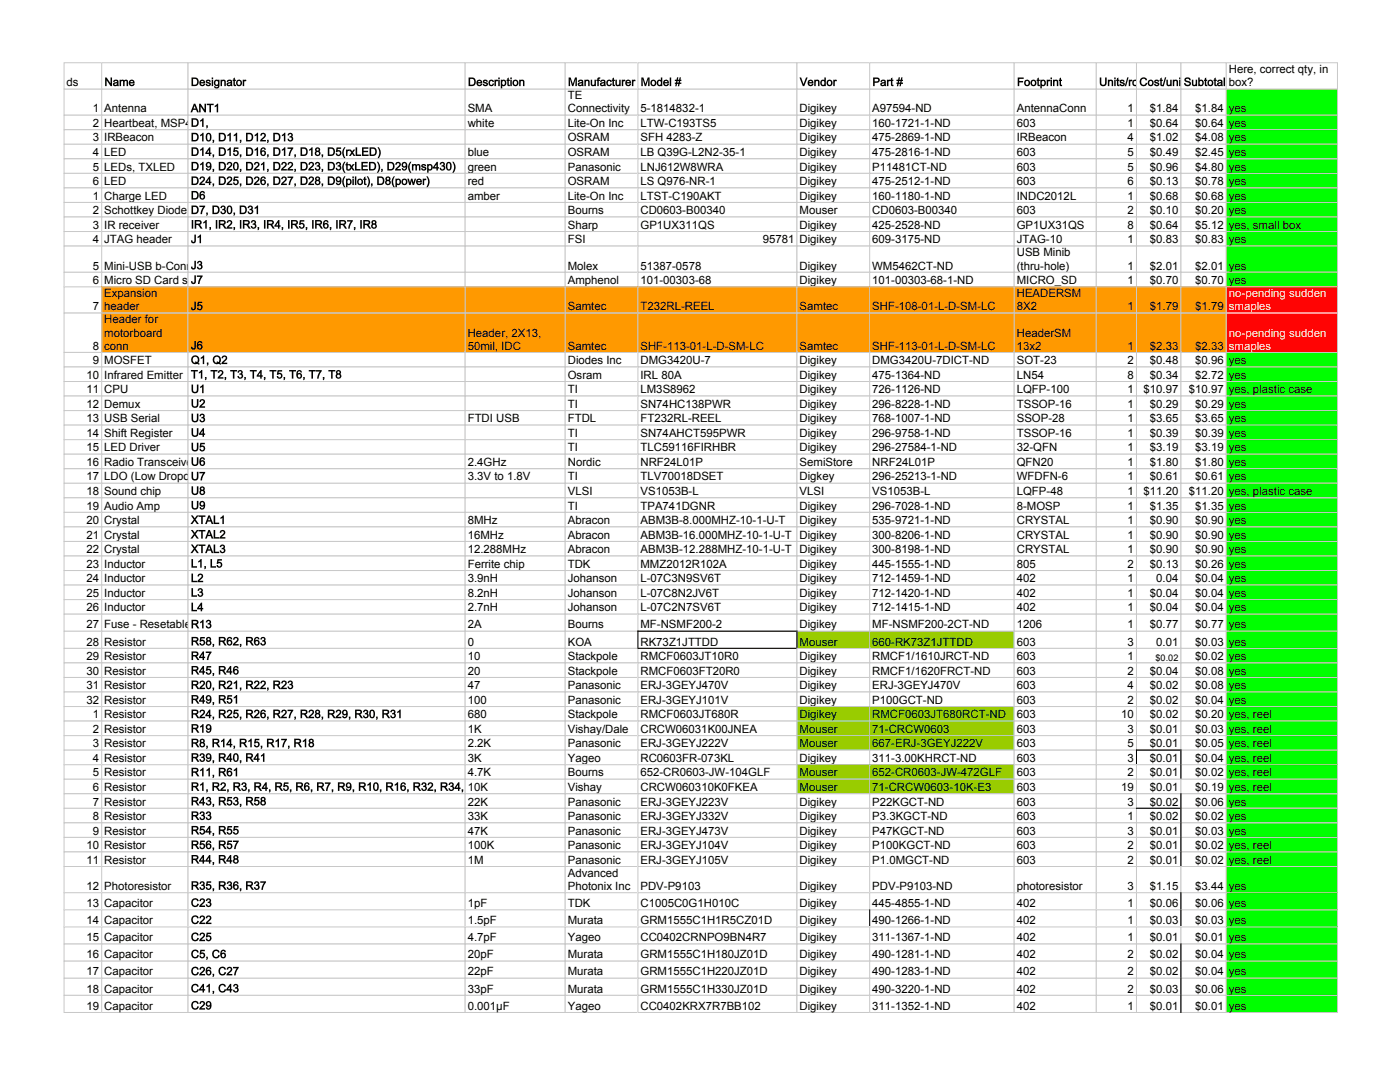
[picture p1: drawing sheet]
<svg xmlns="http://www.w3.org/2000/svg" width="279mm" height="216mm" viewBox="0 0 279 216" stroke-linecap="round" stroke-linejoin="round" font-family="sans-serif">
<defs><g id="words">
<g font-size="2.3">
<text x="13.3" y="17.2">ds</text>
<text x="245.2" y="14.6">Here, correct qty, in</text>
<text x="245.2" y="17.2">box?</text>
<text x="18.5" y="22.4">1</text>
<text x="20.8" y="22.4">Antenna</text>
<text x="93.3" y="22.4">SMA</text>
<text x="113.3" y="19.8">TE</text>
<text x="113.3" y="22.4">Connectivity</text>
<text x="127.8" y="22.4">5-1814832-1</text>
<text x="159.6" y="22.4">Digikey</text>
<text x="174.1" y="22.4">A97594-ND</text>
<text x="202.9" y="22.4">AntennaConn</text>
<text x="225" y="22.4">1</text>
<text x="229.5" y="22.4">$1.84</text>
<text x="238.5" y="22.4">$1.84</text>
<text x="245.2" y="22.4">yes</text>
<text x="18.5" y="25.3">2</text>
<text x="18.5" y="28.2">3</text>
<text x="20.8" y="25.3">Heartbeat, MSP430 LED</text>
<text x="20.8" y="28.2">IRBeacon</text>
<text x="93.3" y="25.3">white</text>
<text x="113.3" y="25.3">Lite-On Inc</text>
<text x="113.3" y="28.2">OSRAM</text>
<text x="127.8" y="25.3">LTW-C193TS5</text>
<text x="127.8" y="28.2">SFH 4283-Z</text>
<text x="159.6" y="25.3">Digikey</text>
<text x="159.6" y="28.2">Digikey</text>
<text x="174.1" y="25.3">160-1721-1-ND</text>
<text x="174.1" y="28.2">475-2869-1-ND</text>
<text x="202.9" y="25.3">603</text>
<text x="202.9" y="28.2">IRBeacon</text>
<text x="225" y="25.3">1</text>
<text x="225" y="28.2">4</text>
<text x="229.5" y="25.3">$0.64</text>
<text x="229.5" y="28.2">$1.02</text>
<text x="238.5" y="25.3">$0.64</text>
<text x="238.5" y="28.2">$4.08</text>
<text x="245.2" y="25.3">yes</text>
<text x="245.2" y="28.2">yes</text>
<text x="18.5" y="31.1">4</text>
<text x="18.5" y="34">5</text>
<text x="20.8" y="31.1">LED</text>
<text x="20.8" y="34">LEDs, TXLED</text>
<text x="93.3" y="31.1">blue</text>
<text x="93.3" y="34">green</text>
<text x="113.3" y="31.1">OSRAM</text>
<text x="113.3" y="34">Panasonic</text>
<text x="127.8" y="31.1">LB Q39G-L2N2-35-1</text>
<text x="127.8" y="34">LNJ612W8WRA</text>
<text x="159.6" y="31.1">Digikey</text>
<text x="159.6" y="34">Digikey</text>
<text x="174.1" y="31.1">475-2816-1-ND</text>
<text x="174.1" y="34">P11481CT-ND</text>
<text x="202.9" y="31.1">603</text>
<text x="202.9" y="34">603</text>
<text x="225" y="31.1">5</text>
<text x="225" y="34">5</text>
<text x="229.5" y="31.1">$0.49</text>
<text x="229.5" y="34">$0.96</text>
<text x="238.5" y="31.1">$2.45</text>
<text x="238.5" y="34">$4.80</text>
<text x="245.2" y="31.1">yes</text>
<text x="245.2" y="34">yes</text>
<text x="18.5" y="36.9">6</text>
<text x="18.5" y="39.8">1</text>
<text x="20.8" y="36.9">LED</text>
<text x="20.8" y="39.8">Charge LED</text>
<text x="93.3" y="36.9">red</text>
<text x="93.3" y="39.8">amber</text>
<text x="113.3" y="36.9">OSRAM</text>
<text x="113.3" y="39.8">Lite-On Inc</text>
<text x="127.8" y="36.9">LS Q976-NR-1</text>
<text x="127.8" y="39.8">LTST-C190AKT</text>
<text x="159.6" y="36.9">Digikey</text>
<text x="159.6" y="39.8">Digikey</text>
<text x="174.1" y="36.9">475-2512-1-ND</text>
<text x="174.1" y="39.8">160-1180-1-ND</text>
<text x="202.9" y="36.9">603</text>
<text x="202.9" y="39.8">INDC2012L</text>
<text x="225" y="36.9">6</text>
<text x="225" y="39.8">1</text>
<text x="229.5" y="36.9">$0.13</text>
<text x="229.5" y="39.8">$0.68</text>
<text x="238.5" y="36.9">$0.78</text>
<text x="238.5" y="39.8">$0.68</text>
<text x="245.2" y="36.9">yes</text>
<text x="245.2" y="39.8">yes</text>
<text x="18.5" y="42.7">2</text>
<text x="18.5" y="45.6">3</text>
<text x="20.8" y="42.7">Schottkey Diode</text>
<text x="20.8" y="45.6">IR receiver</text>
<text x="113.3" y="42.7">Bourns</text>
<text x="113.3" y="45.6">Sharp</text>
<text x="127.8" y="42.7">CD0603-B00340</text>
<text x="127.8" y="45.6">GP1UX311QS</text>
<text x="159.6" y="42.7">Mouser</text>
<text x="159.6" y="45.6">Digikey</text>
<text x="174.1" y="42.7">CD0603-B00340</text>
<text x="174.1" y="45.6">425-2528-ND</text>
<text x="202.9" y="42.7">603</text>
<text x="202.9" y="45.6">GP1UX31QS</text>
<text x="225" y="42.7">2</text>
<text x="225" y="45.6">8</text>
<text x="229.5" y="42.7">$0.10</text>
<text x="229.5" y="45.6">$0.64</text>
<text x="238.5" y="42.7">$0.20</text>
<text x="238.5" y="45.6">$5.12</text>
<text x="245.2" y="42.7">yes</text>
<text x="245.2" y="45.6">yes, small box</text>
<text x="18.5" y="48.5">4</text>
<text x="18.5" y="53.8">5</text>
<text x="20.8" y="48.5">JTAG header</text>
<text x="20.8" y="53.8">Mini-USB b-Connector</text>
<text x="113.3" y="48.5">FSI</text>
<text x="113.3" y="53.8">Molex</text>
<text x="127.8" y="53.8">51387-0578</text>
<text x="152.2" y="48.5">95781</text>
<text x="159.6" y="48.5">Digikey</text>
<text x="159.6" y="53.8">Digikey</text>
<text x="174.1" y="48.5">609-3175-ND</text>
<text x="174.1" y="53.8">WM5462CT-ND</text>
<text x="202.9" y="48.5">JTAG-10</text>
<text x="202.9" y="51.2">USB Minib</text>
<text x="202.9" y="53.8">(thru-hole)</text>
<text x="225" y="48.5">1</text>
<text x="225" y="53.8">1</text>
<text x="229.5" y="48.5">$0.83</text>
<text x="229.5" y="53.8">$2.01</text>
<text x="238.5" y="48.5">$0.83</text>
<text x="238.5" y="53.8">$2.01</text>
<text x="245.2" y="48.5">yes</text>
<text x="245.2" y="53.8">yes</text>
<text x="18.5" y="56.7">6</text>
<text x="20.8" y="56.7">Micro SD Card slot</text>
<text x="20.8" y="59.3">Expansion</text>
<text x="113.3" y="56.7">Amphenol</text>
<text x="127.8" y="56.7">101-00303-68</text>
<text x="159.6" y="56.7">Digikey</text>
<text x="174.1" y="56.7">101-00303-68-1-ND</text>
<text x="202.9" y="56.7">MICRO_SD</text>
<text x="202.9" y="59.3">HEADERSM</text>
<text x="225" y="56.7">1</text>
<text x="229.5" y="56.7">$0.70</text>
<text x="238.5" y="56.7">$0.70</text>
<text x="245.2" y="56.7">yes</text>
<text x="18.5" y="61.9">7</text>
<text x="20.8" y="61.9">header</text>
<text x="20.8" y="64.5">Header for</text>
<text x="113.3" y="61.9">Samtec</text>
<text x="127.8" y="61.9">T232RL-REEL</text>
<text x="159.6" y="61.9">Samtec</text>
<text x="174.1" y="61.9">SHF-108-01-L-D-SM-LC</text>
<text x="202.9" y="61.9">8X2</text>
<text x="225" y="61.9">1</text>
<text x="229.5" y="61.9">$1.79</text>
<text x="238.5" y="61.9">$1.79</text>
<text x="18.5" y="69.8">8</text>
<text x="20.8" y="67.1">motorboard</text>
<text x="20.8" y="69.8">conn</text>
<text x="93.3" y="67.1">Header, 2X13,</text>
<text x="93.3" y="69.8">50mil, IDC</text>
<text x="113.3" y="69.8">Samtec</text>
<text x="127.8" y="69.8">SHF-113-01-L-D-SM-LC</text>
<text x="159.6" y="69.8">Samtec</text>
<text x="174.1" y="69.8">SHF-113-01-L-D-SM-LC</text>
<text x="202.9" y="67.1">HeaderSM</text>
<text x="202.9" y="69.8">13x2</text>
<text x="225" y="69.8">1</text>
<text x="229.5" y="69.8">$2.33</text>
<text x="238.5" y="69.8">$2.33</text>
<text x="17.3" y="75.6">10</text>
<text x="18.5" y="72.7">9</text>
<text x="20.8" y="72.7">MOSFET</text>
<text x="20.8" y="75.6">Infrared Emitter</text>
<text x="113.3" y="72.7">Diodes Inc</text>
<text x="113.3" y="75.6">Osram</text>
<text x="127.8" y="72.7">DMG3420U-7</text>
<text x="127.8" y="75.6">IRL 80A</text>
<text x="159.6" y="72.7">Digikey</text>
<text x="159.6" y="75.6">Digikey</text>
<text x="174.1" y="72.7">DMG3420U-7DICT-ND</text>
<text x="174.1" y="75.6">475-1364-ND</text>
<text x="202.9" y="72.7">SOT-23</text>
<text x="202.9" y="75.6">LN54</text>
<text x="225" y="72.7">2</text>
<text x="225" y="75.6">8</text>
<text x="229.5" y="72.7">$0.48</text>
<text x="229.5" y="75.6">$0.34</text>
<text x="238.5" y="72.7">$0.96</text>
<text x="238.5" y="75.6">$2.72</text>
<text x="245.2" y="72.7">yes</text>
<text x="245.2" y="75.6">yes</text>
<text x="17.3" y="78.5">11</text>
<text x="17.3" y="81.4">12</text>
<text x="20.8" y="78.5">CPU</text>
<text x="20.8" y="81.4">Demux</text>
<text x="113.3" y="78.5">TI</text>
<text x="113.3" y="81.4">TI</text>
<text x="127.8" y="78.5">LM3S8962</text>
<text x="127.8" y="81.4">SN74HC138PWR</text>
<text x="159.6" y="78.5">Digikey</text>
<text x="159.6" y="81.4">Digikey</text>
<text x="174.1" y="78.5">726-1126-ND</text>
<text x="174.1" y="81.4">296-8228-1-ND</text>
<text x="202.9" y="78.5">LQFP-100</text>
<text x="202.9" y="81.4">TSSOP-16</text>
<text x="225" y="78.5">1</text>
<text x="225" y="81.4">1</text>
<text x="228.2" y="78.5">$10.97</text>
<text x="229.5" y="81.4">$0.29</text>
<text x="237.3" y="78.5">$10.97</text>
<text x="238.5" y="81.4">$0.29</text>
<text x="245.2" y="78.5">yes, plastic case</text>
<text x="245.2" y="81.4">yes</text>
<text x="17.3" y="84.3">13</text>
<text x="17.3" y="87.2">14</text>
<text x="20.8" y="84.3">USB Serial</text>
<text x="20.8" y="87.2">Shift Register</text>
<text x="93.3" y="84.3">FTDI USB</text>
<text x="113.3" y="84.3">FTDL</text>
<text x="113.3" y="87.2">TI</text>
<text x="127.8" y="84.3">FT232RL-REEL</text>
<text x="127.8" y="87.2">SN74AHCT595PWR</text>
<text x="159.6" y="84.3">Digikey</text>
<text x="159.6" y="87.2">Digikey</text>
<text x="174.1" y="84.3">768-1007-1-ND</text>
<text x="174.1" y="87.2">296-9758-1-ND</text>
<text x="202.9" y="84.3">SSOP-28</text>
<text x="202.9" y="87.2">TSSOP-16</text>
<text x="225" y="84.3">1</text>
<text x="225" y="87.2">1</text>
<text x="229.5" y="84.3">$3.65</text>
<text x="229.5" y="87.2">$0.39</text>
<text x="238.5" y="84.3">$3.65</text>
<text x="238.5" y="87.2">$0.39</text>
<text x="245.2" y="84.3">yes</text>
<text x="245.2" y="87.2">yes</text>
<text x="17.3" y="90.1">15</text>
<text x="17.3" y="93">16</text>
<text x="17.3" y="95.9">17</text>
<text x="20.8" y="90.1">LED Driver</text>
<text x="20.8" y="93">Radio Transceiver</text>
<text x="20.8" y="95.9">LDO (Low Dropout Output)</text>
<text x="93.3" y="93">2.4GHz</text>
<text x="93.3" y="95.9">3.3V to 1.8V</text>
<text x="113.3" y="90.1">TI</text>
<text x="113.3" y="93">Nordic</text>
<text x="113.3" y="95.9">TI</text>
<text x="127.8" y="90.1">TLC59116FIRHBR</text>
<text x="127.8" y="93">NRF24L01P</text>
<text x="127.8" y="95.9">TLV70018DSET</text>
<text x="159.6" y="90.1">Digikey</text>
<text x="159.6" y="93">SemiStore</text>
<text x="159.6" y="95.9">Digkey</text>
<text x="174.1" y="90.1">296-27584-1-ND</text>
<text x="174.1" y="93">NRF24L01P</text>
<text x="174.1" y="95.9">296-25213-1-ND</text>
<text x="202.9" y="90.1">32-QFN</text>
<text x="202.9" y="93">QFN20</text>
<text x="202.9" y="95.9">WFDFN-6</text>
<text x="225" y="90.1">1</text>
<text x="225" y="93">1</text>
<text x="225" y="95.9">1</text>
<text x="229.5" y="90.1">$3.19</text>
<text x="229.5" y="93">$1.80</text>
<text x="229.5" y="95.9">$0.61</text>
<text x="238.5" y="90.1">$3.19</text>
<text x="238.5" y="93">$1.80</text>
<text x="238.5" y="95.9">$0.61</text>
<text x="245.2" y="90.1">yes</text>
<text x="245.2" y="93">yes</text>
<text x="245.2" y="95.9">yes</text>
<text x="17.3" y="98.8">18</text>
<text x="17.3" y="101.7">19</text>
<text x="20.8" y="98.8">Sound chip</text>
<text x="20.8" y="101.7">Audio Amp</text>
<text x="113.3" y="98.8">VLSI</text>
<text x="113.3" y="101.7">TI</text>
<text x="127.8" y="98.8">VS1053B-L</text>
<text x="127.8" y="101.7">TPA741DGNR</text>
<text x="159.6" y="98.8">VLSI</text>
<text x="159.6" y="101.7">Digikey</text>
<text x="174.1" y="98.8">VS1053B-L</text>
<text x="174.1" y="101.7">296-7028-1-ND</text>
<text x="202.9" y="98.8">LQFP-48</text>
<text x="202.9" y="101.7">8-MOSP</text>
<text x="225" y="98.8">1</text>
<text x="225" y="101.7">1</text>
<text x="228.2" y="98.8">$11.20</text>
<text x="229.5" y="101.7">$1.35</text>
<text x="237.3" y="98.8">$11.20</text>
<text x="238.5" y="101.7">$1.35</text>
<text x="245.2" y="98.8">yes, plastic case</text>
<text x="245.2" y="101.7">yes</text>
<text x="17.3" y="104.6">20</text>
<text x="17.3" y="107.5">21</text>
<text x="20.8" y="104.6">Crystal</text>
<text x="20.8" y="107.5">Crystal</text>
<text x="93.3" y="104.6">8MHz</text>
<text x="93.3" y="107.5">16MHz</text>
<text x="113.3" y="104.6">Abracon</text>
<text x="113.3" y="107.5">Abracon</text>
<text x="127.8" y="104.6">ABM3B-8.000MHZ-10-1-U-T</text>
<text x="127.8" y="107.5">ABM3B-16.000MHZ-10-1-U-T</text>
<text x="159.6" y="104.6">Digikey</text>
<text x="159.6" y="107.5">Digikey</text>
<text x="174.1" y="104.6">535-9721-1-ND</text>
<text x="174.1" y="107.5">300-8206-1-ND</text>
<text x="202.9" y="104.6">CRYSTAL</text>
<text x="202.9" y="107.5">CRYSTAL</text>
<text x="225" y="104.6">1</text>
<text x="225" y="107.5">1</text>
<text x="229.5" y="104.6">$0.90</text>
<text x="229.5" y="107.5">$0.90</text>
<text x="238.5" y="104.6">$0.90</text>
<text x="238.5" y="107.5">$0.90</text>
<text x="245.2" y="104.6">yes</text>
<text x="245.2" y="107.5">yes</text>
<text x="17.3" y="110.4">22</text>
<text x="17.3" y="113.3">23</text>
<text x="20.8" y="110.4">Crystal</text>
<text x="20.8" y="113.3">Inductor</text>
<text x="93.3" y="110.4">12.288MHz</text>
<text x="93.3" y="113.3">Ferrite chip</text>
<text x="113.3" y="110.4">Abracon</text>
<text x="113.3" y="113.3">TDK</text>
<text x="127.8" y="110.4">ABM3B-12.288MHZ-10-1-U-T</text>
<text x="127.8" y="113.3">MMZ2012R102A</text>
<text x="159.6" y="110.4">Digikey</text>
<text x="159.6" y="113.3">Digikey</text>
<text x="174.1" y="110.4">300-8198-1-ND</text>
<text x="174.1" y="113.3">445-1555-1-ND</text>
<text x="202.9" y="110.4">CRYSTAL</text>
<text x="202.9" y="113.3">805</text>
<text x="225" y="110.4">1</text>
<text x="225" y="113.3">2</text>
<text x="229.5" y="110.4">$0.90</text>
<text x="229.5" y="113.3">$0.13</text>
<text x="238.5" y="110.4">$0.90</text>
<text x="238.5" y="113.3">$0.26</text>
<text x="245.2" y="110.4">yes</text>
<text x="245.2" y="113.3">yes</text>
<text x="17.3" y="116.2">24</text>
<text x="17.3" y="119.1">25</text>
<text x="20.8" y="116.2">Inductor</text>
<text x="20.8" y="119.1">Inductor</text>
<text x="93.3" y="116.2">3.9nH</text>
<text x="93.3" y="119.1">8.2nH</text>
<text x="113.3" y="116.2">Johanson</text>
<text x="113.3" y="119.1">Johanson</text>
<text x="127.8" y="116.2">L-07C3N9SV6T</text>
<text x="127.8" y="119.1">L-07C8N2JV6T</text>
<text x="159.6" y="116.2">Digikey</text>
<text x="159.6" y="119.1">Digikey</text>
<text x="174.1" y="116.2">712-1459-1-ND</text>
<text x="174.1" y="119.1">712-1420-1-ND</text>
<text x="202.9" y="116.2">402</text>
<text x="202.9" y="119.1">402</text>
<text x="225" y="116.2">1</text>
<text x="225" y="119.1">1</text>
<text x="229.5" y="119.1">$0.04</text>
<text x="230.7" y="116.2">0.04</text>
<text x="238.5" y="116.2">$0.04</text>
<text x="238.5" y="119.1">$0.04</text>
<text x="245.2" y="116.2">yes</text>
<text x="245.2" y="119.1">yes</text>
<text x="17.3" y="122">26</text>
<text x="17.3" y="125.4">27</text>
<text x="20.8" y="122">Inductor</text>
<text x="20.8" y="125.4">Fuse - Resetable</text>
<text x="93.3" y="122">2.7nH</text>
<text x="93.3" y="125.4">2A</text>
<text x="113.3" y="122">Johanson</text>
<text x="113.3" y="125.4">Bourns</text>
<text x="127.8" y="122">L-07C2N7SV6T</text>
<text x="127.8" y="125.4">MF-NSMF200-2</text>
<text x="159.6" y="122">Digikey</text>
<text x="159.6" y="125.4">Digikey</text>
<text x="174.1" y="122">712-1415-1-ND</text>
<text x="174.1" y="125.4">MF-NSMF200-2CT-ND</text>
<text x="202.9" y="122">402</text>
<text x="202.9" y="125.4">1206</text>
<text x="225" y="122">1</text>
<text x="225" y="125.4">1</text>
<text x="229.5" y="122">$0.04</text>
<text x="229.5" y="125.4">$0.77</text>
<text x="238.5" y="122">$0.04</text>
<text x="238.5" y="125.4">$0.77</text>
<text x="245.2" y="122">yes</text>
<text x="245.2" y="125.4">yes</text>
<text x="17.3" y="128.8">28</text>
<text x="17.3" y="131.7">29</text>
<text x="20.8" y="128.8">Resistor</text>
<text x="20.8" y="131.7">Resistor</text>
<text x="93.3" y="128.8">0</text>
<text x="93.3" y="131.7">10</text>
<text x="113.3" y="128.8">KOA</text>
<text x="113.3" y="131.7">Stackpole</text>
<text x="127.8" y="128.8">RK73Z1JTTDD</text>
<text x="127.8" y="131.7">RMCF0603JT10R0</text>
<text x="159.6" y="128.8">Mouser</text>
<text x="159.6" y="131.7">Digikey</text>
<text x="174.1" y="128.8">660-RK73Z1JTTDD</text>
<text x="174.1" y="131.7">RMCF1/1610JRCT-ND</text>
<text x="202.9" y="128.8">603</text>
<text x="202.9" y="131.7">603</text>
<text x="225" y="128.8">3</text>
<text x="225" y="131.7">1</text>
<text x="230.7" y="128.8">0.01</text>
<text x="238.5" y="128.8">$0.03</text>
<text x="238.5" y="131.7">$0.02</text>
<text x="245.2" y="128.8">yes</text>
<text x="245.2" y="131.7">yes</text>
<text x="17.3" y="134.6">30</text>
<text x="17.3" y="137.5">31</text>
<text x="20.8" y="134.6">Resistor</text>
<text x="20.8" y="137.5">Resistor</text>
<text x="93.3" y="134.6">20</text>
<text x="93.3" y="137.5">47</text>
<text x="113.3" y="134.6">Stackpole</text>
<text x="113.3" y="137.5">Panasonic</text>
<text x="127.8" y="134.6">RMCF0603FT20R0</text>
<text x="127.8" y="137.5">ERJ-3GEYJ470V</text>
<text x="159.6" y="134.6">Digikey</text>
<text x="159.6" y="137.5">Digikey</text>
<text x="174.1" y="134.6">RMCF1/1620FRCT-ND</text>
<text x="174.1" y="137.5">ERJ-3GEYJ470V</text>
<text x="202.9" y="134.6">603</text>
<text x="202.9" y="137.5">603</text>
<text x="225" y="134.6">2</text>
<text x="225" y="137.5">4</text>
<text x="229.5" y="134.6">$0.04</text>
<text x="229.5" y="137.5">$0.02</text>
<text x="238.5" y="134.6">$0.08</text>
<text x="238.5" y="137.5">$0.08</text>
<text x="245.2" y="134.6">yes</text>
<text x="245.2" y="137.5">yes</text>
<text x="17.3" y="140.4">32</text>
<text x="18.5" y="143.3">1</text>
<text x="20.8" y="140.4">Resistor</text>
<text x="20.8" y="143.3">Resistor</text>
<text x="93.3" y="140.4">100</text>
<text x="93.3" y="143.3">680</text>
<text x="113.3" y="140.4">Panasonic</text>
<text x="113.3" y="143.3">Stackpole</text>
<text x="127.8" y="140.4">ERJ-3GEYJ101V</text>
<text x="127.8" y="143.3">RMCF0603JT680R</text>
<text x="159.6" y="140.4">Digikey</text>
<text x="159.6" y="143.3">Digikey</text>
<text x="174.1" y="140.4">P100GCT-ND</text>
<text x="174.1" y="143.3">RMCF0603JT680RCT-ND</text>
<text x="202.9" y="140.4">603</text>
<text x="202.9" y="143.3">603</text>
<text x="223.8" y="143.3">10</text>
<text x="225" y="140.4">2</text>
<text x="229.5" y="140.4">$0.02</text>
<text x="229.5" y="143.3">$0.02</text>
<text x="238.5" y="140.4">$0.04</text>
<text x="238.5" y="143.3">$0.20</text>
<text x="245.2" y="140.4">yes</text>
<text x="245.2" y="143.3">yes, reel</text>
<text x="18.5" y="146.2">2</text>
<text x="18.5" y="149.1">3</text>
<text x="20.8" y="146.2">Resistor</text>
<text x="20.8" y="149.1">Resistor</text>
<text x="93.3" y="146.2">1K</text>
<text x="93.3" y="149.1">2.2K</text>
<text x="113.3" y="146.2">Vishay/Dale</text>
<text x="113.3" y="149.1">Panasonic</text>
<text x="127.8" y="146.2">CRCW06031K00JNEA</text>
<text x="127.8" y="149.1">ERJ-3GEYJ222V</text>
<text x="159.6" y="146.2">Mouser</text>
<text x="159.6" y="149.1">Mouser</text>
<text x="174.1" y="146.2">71-CRCW0603</text>
<text x="174.1" y="149.1">667-ERJ-3GEYJ222V</text>
<text x="202.9" y="146.2">603</text>
<text x="202.9" y="149.1">603</text>
<text x="225" y="146.2">3</text>
<text x="225" y="149.1">5</text>
<text x="229.5" y="146.2">$0.01</text>
<text x="229.5" y="149.1">$0.01</text>
<text x="238.5" y="146.2">$0.03</text>
<text x="238.5" y="149.1">$0.05</text>
<text x="245.2" y="146.2">yes, reel</text>
<text x="245.2" y="149.1">yes, reel</text>
<text x="18.5" y="152">4</text>
<text x="18.5" y="154.9">5</text>
<text x="20.8" y="152">Resistor</text>
<text x="20.8" y="154.9">Resistor</text>
<text x="93.3" y="152">3K</text>
<text x="93.3" y="154.9">4.7K</text>
<text x="113.3" y="152">Yageo</text>
<text x="113.3" y="154.9">Bourns</text>
<text x="127.8" y="152">RC0603FR-073KL</text>
<text x="127.8" y="154.9">652-CR0603-JW-104GLF</text>
<text x="159.6" y="152">Digikey</text>
<text x="159.6" y="154.9">Mouser</text>
<text x="174.1" y="152">311-3.00KHRCT-ND</text>
<text x="174.1" y="154.9">652-CR0603-JW-472GLF</text>
<text x="202.9" y="152">603</text>
<text x="202.9" y="154.9">603</text>
<text x="225" y="152">3</text>
<text x="225" y="154.9">2</text>
<text x="229.5" y="152">$0.01</text>
<text x="229.5" y="154.9">$0.01</text>
<text x="238.5" y="152">$0.04</text>
<text x="238.5" y="154.9">$0.02</text>
<text x="245.2" y="152">yes, reel</text>
<text x="245.2" y="154.9">yes, reel</text>
<text x="18.5" y="157.8">6</text>
<text x="18.5" y="160.7">7</text>
<text x="20.8" y="157.8">Resistor</text>
<text x="20.8" y="160.7">Resistor</text>
<text x="93.3" y="157.8">10K</text>
<text x="93.3" y="160.7">22K</text>
<text x="113.3" y="157.8">Vishay</text>
<text x="113.3" y="160.7">Panasonic</text>
<text x="127.8" y="157.8">CRCW060310K0FKEA</text>
<text x="127.8" y="160.7">ERJ-3GEYJ223V</text>
<text x="159.6" y="157.8">Mouser</text>
<text x="159.6" y="160.7">Digikey</text>
<text x="174.1" y="157.8">71-CRCW0603-10K-E3</text>
<text x="174.1" y="160.7">P22KGCT-ND</text>
<text x="202.9" y="157.8">603</text>
<text x="202.9" y="160.7">603</text>
<text x="223.8" y="157.8">19</text>
<text x="225" y="160.7">3</text>
<text x="229.5" y="157.8">$0.01</text>
<text x="229.5" y="160.7">$0.02</text>
<text x="238.5" y="157.8">$0.19</text>
<text x="238.5" y="160.7">$0.06</text>
<text x="245.2" y="157.8">yes, reel</text>
<text x="245.2" y="160.7">yes</text>
<text x="18.5" y="163.6">8</text>
<text x="18.5" y="166.5">9</text>
<text x="20.8" y="163.6">Resistor</text>
<text x="20.8" y="166.5">Resistor</text>
<text x="93.3" y="163.6">33K</text>
<text x="93.3" y="166.5">47K</text>
<text x="113.3" y="163.6">Panasonic</text>
<text x="113.3" y="166.5">Panasonic</text>
<text x="127.8" y="163.6">ERJ-3GEYJ332V</text>
<text x="127.8" y="166.5">ERJ-3GEYJ473V</text>
<text x="159.6" y="163.6">Digikey</text>
<text x="159.6" y="166.5">Digikey</text>
<text x="174.1" y="163.6">P3.3KGCT-ND</text>
<text x="174.1" y="166.5">P47KGCT-ND</text>
<text x="202.9" y="163.6">603</text>
<text x="202.9" y="166.5">603</text>
<text x="225" y="163.6">1</text>
<text x="225" y="166.5">3</text>
<text x="229.5" y="163.6">$0.02</text>
<text x="229.5" y="166.5">$0.01</text>
<text x="238.5" y="163.6">$0.02</text>
<text x="238.5" y="166.5">$0.03</text>
<text x="245.2" y="163.6">yes</text>
<text x="245.2" y="166.5">yes</text>
<text x="17.3" y="169.4">10</text>
<text x="17.3" y="172.3">11</text>
<text x="20.8" y="169.4">Resistor</text>
<text x="20.8" y="172.3">Resistor</text>
<text x="93.3" y="169.4">100K</text>
<text x="93.3" y="172.3">1M</text>
<text x="113.3" y="169.4">Panasonic</text>
<text x="113.3" y="172.3">Panasonic</text>
<text x="127.8" y="169.4">ERJ-3GEYJ104V</text>
<text x="127.8" y="172.3">ERJ-3GEYJ105V</text>
<text x="159.6" y="169.4">Digikey</text>
<text x="159.6" y="172.3">Digikey</text>
<text x="174.1" y="169.4">P100KGCT-ND</text>
<text x="174.1" y="172.3">P1.0MGCT-ND</text>
<text x="202.9" y="169.4">603</text>
<text x="202.9" y="172.3">603</text>
<text x="225" y="169.4">2</text>
<text x="225" y="172.3">2</text>
<text x="229.5" y="169.4">$0.01</text>
<text x="229.5" y="172.3">$0.01</text>
<text x="238.5" y="169.4">$0.02</text>
<text x="238.5" y="172.3">$0.02</text>
<text x="245.2" y="169.4">yes, reel</text>
<text x="245.2" y="172.3">yes, reel</text>
<text x="17.3" y="177.6">12</text>
<text x="20.8" y="177.6">Photoresistor</text>
<text x="113.3" y="175">Advanced</text>
<text x="113.3" y="177.6">Photonix Inc</text>
<text x="127.8" y="177.6">PDV-P9103</text>
<text x="159.6" y="177.6">Digikey</text>
<text x="174.1" y="177.6">PDV-P9103-ND</text>
<text x="202.9" y="177.6">photoresistor</text>
<text x="225" y="177.6">3</text>
<text x="229.5" y="177.6">$1.15</text>
<text x="238.5" y="177.6">$3.44</text>
<text x="245.2" y="177.6">yes</text>
<text x="17.3" y="181">13</text>
<text x="17.3" y="184.4">14</text>
<text x="20.8" y="181">Capacitor</text>
<text x="20.8" y="184.4">Capacitor</text>
<text x="93.3" y="181">1pF</text>
<text x="93.3" y="184.4">1.5pF</text>
<text x="113.3" y="181">TDK</text>
<text x="113.3" y="184.4">Murata</text>
<text x="127.8" y="181">C1005C0G1H010C</text>
<text x="127.8" y="184.4">GRM1555C1H1R5CZ01D</text>
<text x="159.6" y="181">Digikey</text>
<text x="159.6" y="184.4">Digikey</text>
<text x="174.1" y="181">445-4855-1-ND</text>
<text x="174.1" y="184.4">490-1266-1-ND</text>
<text x="202.9" y="181">402</text>
<text x="202.9" y="184.4">402</text>
<text x="225" y="181">1</text>
<text x="225" y="184.4">1</text>
<text x="229.5" y="181">$0.06</text>
<text x="229.5" y="184.4">$0.03</text>
<text x="238.5" y="181">$0.06</text>
<text x="238.5" y="184.4">$0.03</text>
<text x="245.2" y="181">yes</text>
<text x="245.2" y="184.4">yes</text>
<text x="17.3" y="187.8">15</text>
<text x="17.3" y="191.2">16</text>
<text x="20.8" y="187.8">Capacitor</text>
<text x="20.8" y="191.2">Capacitor</text>
<text x="93.3" y="187.8">4.7pF</text>
<text x="93.3" y="191.2">20pF</text>
<text x="113.3" y="187.8">Yageo</text>
<text x="113.3" y="191.2">Murata</text>
<text x="127.8" y="187.8">CC0402CRNPO9BN4R7</text>
<text x="127.8" y="191.2">GRM1555C1H180JZ01D</text>
<text x="159.6" y="187.8">Digikey</text>
<text x="159.6" y="191.2">Digikey</text>
<text x="174.1" y="187.8">311-1367-1-ND</text>
<text x="174.1" y="191.2">490-1281-1-ND</text>
<text x="202.9" y="187.8">402</text>
<text x="202.9" y="191.2">402</text>
<text x="225" y="187.8">1</text>
<text x="225" y="191.2">2</text>
<text x="229.5" y="187.8">$0.01</text>
<text x="229.5" y="191.2">$0.02</text>
<text x="238.5" y="187.8">$0.01</text>
<text x="238.5" y="191.2">$0.04</text>
<text x="245.2" y="187.8">yes</text>
<text x="245.2" y="191.2">yes</text>
<text x="17.3" y="194.6">17</text>
<text x="20.8" y="194.6">Capacitor</text>
<text x="93.3" y="194.6">22pF</text>
<text x="113.3" y="194.6">Murata</text>
<text x="127.8" y="194.6">GRM1555C1H220JZ01D</text>
<text x="159.6" y="194.6">Digikey</text>
<text x="174.1" y="194.6">490-1283-1-ND</text>
<text x="202.9" y="194.6">402</text>
<text x="225" y="194.6">2</text>
<text x="229.5" y="194.6">$0.02</text>
<text x="238.5" y="194.6">$0.04</text>
<text x="245.2" y="194.6">yes</text>
<text x="17.3" y="198.1">18</text>
<text x="17.3" y="201.5">19</text>
<text x="20.8" y="198.1">Capacitor</text>
<text x="20.8" y="201.5">Capacitor</text>
<text x="93.3" y="198.1">33pF</text>
<text x="93.3" y="201.5">0.001μF</text>
<text x="113.3" y="198.1">Murata</text>
<text x="113.3" y="201.5">Yageo</text>
<text x="127.8" y="198.1">GRM1555C1H330JZ01D</text>
<text x="127.8" y="201.5">CC0402KRX7R7BB102</text>
<text x="159.6" y="198.1">Digikey</text>
<text x="159.6" y="201.5">Digikey</text>
<text x="174.1" y="198.1">490-3220-1-ND</text>
<text x="174.1" y="201.5">311-1352-1-ND</text>
<text x="202.9" y="198.1">402</text>
<text x="202.9" y="201.5">402</text>
<text x="225" y="198.1">2</text>
<text x="225" y="201.5">1</text>
<text x="229.5" y="198.1">$0.03</text>
<text x="229.5" y="201.5">$0.01</text>
<text x="238.5" y="198.1">$0.06</text>
<text x="238.5" y="201.5">$0.01</text>
<text x="245.2" y="198.1">yes</text>
<text x="245.2" y="201.5">yes</text>
</g>
<g font-size="2.3" fill="#fff">
<text x="20.8" y="17.2">Name</text>
<text x="38" y="17.2">Designator</text>
<text x="93.3" y="17.2">Description</text>
<text x="113.3" y="17.2">Manufacturer</text>
<text x="127.8" y="17.2">Model #</text>
<text x="159.6" y="17.2">Vendor</text>
<text x="174.1" y="17.2">Part #</text>
<text x="202.9" y="17.2">Footprint</text>
<text x="219.3" y="17.2">Units/robot</text>
<text x="227.3" y="17.2">Cost/unit</text>
<text x="236.2" y="17.2">Subtotal</text>
<text x="38" y="22.4">ANT1</text>
<text x="38" y="25.3">D1,</text>
<text x="38" y="28.2">D10, D11, D12, D13</text>
<text x="38" y="31.1">D14, D15, D16, D17, D18, D5(rxLED)</text>
<text x="38" y="34">D19, D20, D21, D22, D23, D3(txLED), D29(msp430)</text>
<text x="38" y="36.9">D24, D25, D26, D27, D28, D9(pilot), D8(power)</text>
<text x="38" y="39.8">D6</text>
<text x="38" y="42.7">D7, D30, D31</text>
<text x="38" y="45.6">IR1, IR2, IR3, IR4, IR5, IR6, IR7, IR8</text>
<text x="38" y="48.5">J1</text>
<text x="38" y="53.8">J3</text>
<text x="38" y="56.7">J7</text>
<text x="245.2" y="59.3">no-pending sudden</text>
<text x="245.2" y="61.9">smaples</text>
<text x="245.2" y="67.1">no-pending sudden</text>
<text x="245.2" y="69.8">smaples</text>
<text x="38" y="72.7">Q1, Q2</text>
<text x="38" y="75.6">T1, T2, T3, T4, T5, T6, T7, T8</text>
<text x="38" y="78.5">U1</text>
<text x="38" y="81.4">U2</text>
<text x="38" y="84.3">U3</text>
<text x="38" y="87.2">U4</text>
<text x="38" y="90.1">U5</text>
<text x="38" y="93">U6</text>
<text x="38" y="95.9">U7</text>
<text x="38" y="98.8">U8</text>
<text x="38" y="101.7">U9</text>
<text x="38" y="104.6">XTAL1</text>
<text x="38" y="107.5">XTAL2</text>
<text x="38" y="110.4">XTAL3</text>
<text x="38" y="113.3">L1, L5</text>
<text x="38" y="116.2">L2</text>
<text x="38" y="119.1">L3</text>
<text x="38" y="122">L4</text>
<text x="38" y="125.4">R13</text>
<text x="38" y="128.8">R58, R62, R63</text>
<text x="38" y="131.7">R47</text>
<text x="38" y="134.6">R45, R46</text>
<text x="38" y="137.5">R20, R21, R22, R23</text>
<text x="38" y="140.4">R49, R51</text>
<text x="38" y="143.3">R24, R25, R26, R27, R28, R29, R30, R31</text>
<text x="38" y="146.2">R19</text>
<text x="38" y="149.1">R8, R14, R15, R17, R18</text>
<text x="38" y="152">R39, R40, R41</text>
<text x="38" y="154.9">R11, R61</text>
<text x="38" y="157.8">R1, R2, R3, R4, R5, R6, R7, R9, R10, R16, R32, R34, R38, R42, R50, R59, R60, R64</text>
<text x="38" y="160.7">R43, R53, R58</text>
<text x="38" y="163.6">R33</text>
<text x="38" y="166.5">R54, R55</text>
<text x="38" y="169.4">R56, R57</text>
<text x="38" y="172.3">R44, R48</text>
<text x="38" y="177.6">R35, R36, R37</text>
<text x="38" y="181">C23</text>
<text x="38" y="184.4">C22</text>
<text x="38" y="187.8">C25</text>
<text x="38" y="191.2">C5, C6</text>
<text x="38" y="194.6">C26, C27</text>
<text x="38" y="198">C41, C43</text>
<text x="38" y="201.5">C29</text>
</g>
<g font-size="2.3" fill="#f90">
<text x="38" y="61.9">J5</text>
<text x="38" y="69.8">J6</text>
</g>
<text font-size="1.8" x="230.6" y="131.8">$0.02</text>
</g></defs>
<path d="M12.8 17.8h7.5v5.2h-7.5z" fill="none" stroke="#c8c8c8" stroke-width=".2"/>
<path d="M20.3 17.8h17.2v5.2h-17.2z" fill="#fff"/>
<path d="M20.3 17.8h17.2v5.2h-17.2z" fill="none" stroke="#c8c8c8" stroke-width=".2"/>
<path d="M37.5 17.8h55.3v5.2h-55.3z" fill="#fff"/>
<path d="M37.5 17.8h55.3v5.2h-55.3z" fill="none" stroke="#c8c8c8" stroke-width=".2"/>
<path d="M38.7 20.7h.3l.7 1.7h-.4l-.2-.5h-.6l-.2 .5h-.3zM38.8 20.9l-.2 .8h.4zM39.7 20.7h.3l.8 1.2v-1.2h.3v1.7h-.3l-.8-1.2v1.2h-.3zM41.3 20.7h1.3v.3h-.5v1.4h-.3v-1.4h-.5zM42.8 21.1l.5-.4h.2v1.7h-.3v-1.2l-.4 .2z" fill="#000"/>
<path d="M92.8 17.8h20v5.2h-20z" fill="#fff"/>
<path d="M92.8 17.8h20v5.2h-20z" fill="none" stroke="#c8c8c8" stroke-width=".2"/>
<path d="M112.8 17.8h14.5v5.2h-14.5z" fill="#fff"/>
<path d="M112.8 17.8h14.5v5.2h-14.5z" fill="none" stroke="#c8c8c8" stroke-width=".2"/>
<path d="M127.3 17.8h31.8v5.2h-31.8z" fill="#fff"/>
<path d="M127.3 17.8h31.8v5.2h-31.8z" fill="none" stroke="#c8c8c8" stroke-width=".2"/>
<path d="M159.1 17.8h14.5v5.2h-14.5z" fill="#fff"/>
<path d="M159.1 17.8h14.5v5.2h-14.5z" fill="none" stroke="#c8c8c8" stroke-width=".2"/>
<path d="M173.6 17.8h28.8v5.2h-28.8z" fill="#fff"/>
<path d="M173.6 17.8h28.8v5.2h-28.8z" fill="none" stroke="#c8c8c8" stroke-width=".2"/>
<path d="M202.4 17.8h16.4v5.2h-16.4z" fill="#fff"/>
<path d="M202.4 17.8h16.4v5.2h-16.4z" fill="none" stroke="#c8c8c8" stroke-width=".2"/>
<path d="M218.8 17.8h8v5.2h-8z" fill="#fff"/>
<path d="M218.8 17.8h8v5.2h-8z" fill="none" stroke="#c8c8c8" stroke-width=".2"/>
<path d="M226.8 17.8h8.9v5.2h-8.9z" fill="#fff"/>
<path d="M226.8 17.8h8.9v5.2h-8.9z" fill="none" stroke="#c8c8c8" stroke-width=".2"/>
<path d="M235.7 17.8h9v5.2h-9z" fill="#fff"/>
<path d="M235.7 17.8h9v5.2h-9z" fill="none" stroke="#c8c8c8" stroke-width=".2"/>
<path d="M244.7 17.8h22.2v5.2h-22.2z" fill="#0f0"/>
<path d="M244.7 17.8h22.2v5.2h-22.2z" fill="none" stroke="#c8c8c8" stroke-width=".2"/>
<path d="M12.8 23h7.5v2.9h-7.5z" fill="#fff"/>
<path d="M12.8 23h7.5v2.9h-7.5z" fill="none" stroke="#c8c8c8" stroke-width=".2"/>
<path d="M20.3 23h17.2v2.9h-17.2z" fill="#fff"/>
<path d="M20.3 23h17.2v2.9h-17.2z" fill="none" stroke="#c8c8c8" stroke-width=".2"/>
<path d="M37.5 23h55.3v2.9h-55.3z" fill="#fff"/>
<path d="M37.5 23h55.3v2.9h-55.3z" fill="none" stroke="#c8c8c8" stroke-width=".2"/>
<path d="M38.2 23.6h.6a.86 .86 0 0 1 .9 .8 .86 .86 0 0 1-.8 .9h-.7zM38.5 23.9v1.1a.61 .61 0 0 0 .9-.5 .61 .61 0 0 0-.9-.6zM39.9 24l.5-.4h.2v1.7h-.3v-1.2l-.4 .2zM41.2 25h.3l-.1 .5-.2 .2z" fill="#000"/>
<path d="M92.8 23h20v2.9h-20z" fill="#fff"/>
<path d="M92.8 23h20v2.9h-20z" fill="none" stroke="#c8c8c8" stroke-width=".2"/>
<path d="M112.8 23h14.5v2.9h-14.5z" fill="#fff"/>
<path d="M112.8 23h14.5v2.9h-14.5z" fill="none" stroke="#c8c8c8" stroke-width=".2"/>
<path d="M127.3 23h31.8v2.9h-31.8z" fill="#fff"/>
<path d="M127.3 23h31.8v2.9h-31.8z" fill="none" stroke="#c8c8c8" stroke-width=".2"/>
<path d="M159.1 23h14.5v2.9h-14.5z" fill="#fff"/>
<path d="M159.1 23h14.5v2.9h-14.5z" fill="none" stroke="#c8c8c8" stroke-width=".2"/>
<path d="M173.6 23h28.8v2.9h-28.8z" fill="#fff"/>
<path d="M173.6 23h28.8v2.9h-28.8z" fill="none" stroke="#c8c8c8" stroke-width=".2"/>
<path d="M202.4 23h16.4v2.9h-16.4z" fill="#fff"/>
<path d="M202.4 23h16.4v2.9h-16.4z" fill="none" stroke="#c8c8c8" stroke-width=".2"/>
<path d="M218.8 23h8v2.9h-8z" fill="#fff"/>
<path d="M218.8 23h8v2.9h-8z" fill="none" stroke="#c8c8c8" stroke-width=".2"/>
<path d="M226.8 23h8.9v2.9h-8.9z" fill="#fff"/>
<path d="M226.8 23h8.9v2.9h-8.9z" fill="none" stroke="#c8c8c8" stroke-width=".2"/>
<path d="M235.7 23h9v2.9h-9z" fill="#fff"/>
<path d="M235.7 23h9v2.9h-9z" fill="none" stroke="#c8c8c8" stroke-width=".2"/>
<path d="M244.7 23h22.2v2.9h-22.2z" fill="#0f0"/>
<path d="M244.7 23h22.2v2.9h-22.2z" fill="none" stroke="#c8c8c8" stroke-width=".2"/>
<path d="M12.8 25.9h7.5v2.9h-7.5z" fill="#fff"/>
<path d="M12.8 25.9h7.5v2.9h-7.5z" fill="none" stroke="#c8c8c8" stroke-width=".2"/>
<path d="M20.3 25.9h17.2v2.9h-17.2z" fill="#fff"/>
<path d="M20.3 25.9h17.2v2.9h-17.2z" fill="none" stroke="#c8c8c8" stroke-width=".2"/>
<path d="M37.5 25.9h55.3v2.9h-55.3z" fill="#fff"/>
<path d="M37.5 25.9h55.3v2.9h-55.3z" fill="none" stroke="#c8c8c8" stroke-width=".2"/>
<path d="M38.2 26.5h.6a.86 .86 0 0 1 .9 .8 .86 .86 0 0 1-.8 .9h-.7zM38.5 26.8v1.1a.62 .62 0 0 0 .9-.5 .62 .62 0 0 0-.9-.6zM39.9 26.9l.5-.4h.2v1.7h-.3v-1.2l-.4 .2zM41.3 26.6a.72 .72 0 0 1 .8 .2 .72 .72 0 0 1 .1 .8 .55 .55 0 0 1-.5 .6 .55 .55 0 0 1-.6-.4v-.7zM41.4 26.8a.97 .97 0 0 0 .2 1.2 .83 .83 0 0 0 0-1.2zM42.4 27.9h.3v.5l-.2 .2zM43.7 26.5h.6a.86 .86 0 0 1 .8 .8 .86 .86 0 0 1-.8 .9h-.6zM44 26.8v1.1a.62 .62 0 0 0 .8-.5 .62 .62 0 0 0-.8-.6zM45.4 26.9l.5-.4h.2v1.7h-.3v-1.2l-.4 .2zM46.6 26.9l.5-.4h.2v1.7h-.3v-1.2l-.4 .2zM47.9 27.9h.3l-.1 .5-.2 .2zM49.1 26.5h.6a.86 .86 0 0 1 .8 .8 .86 .86 0 0 1-.8 .9h-.6zM49.4 26.8v1.1a.62 .62 0 0 0 .8-.5 .62 .62 0 0 0-.8-.6zM50.8 26.9l.5-.4h.2v1.7h-.3v-1.2l-.4 .2zM52.1 26.6a.56 .56 0 0 1 .8 .1 .56 .56 0 0 1-.1 .8l-.5 .4h.8v.3h-1.2l.2-.5a.76 .76 0 0 0 .6-.9h-.3l-.2 .3-.3-.1zM53.3 27.9h.3v.5l-.2 .2zM54.5 26.5h.6a.86 .86 0 0 1 .9 .8 .86 .86 0 0 1-.8 .9h-.7zM54.8 26.8v1.1a.62 .62 0 0 0 .9-.5 .62 .62 0 0 0-.9-.6zM56.3 26.9l.4-.4h.2v1.7h-.2v-1.2l-.4 .2zM57.6 26.6a.5 .5 0 0 1 .7 0 .5 .5 0 0 1 0 .7 .57 .57 0 0 1-.1 .9 .57 .57 0 0 1-.8-.5h.2l.2 .2a.29 .29 0 0 0 .3 0 .29 .29 0 0 0 0-.4 .29 .29 0 0 0-.3 0v-.3l.3-.1v-.2l-.2-.2-.2 .4-.3-.1z" fill="#000"/>
<path d="M92.8 25.9h20v2.9h-20z" fill="#fff"/>
<path d="M92.8 25.9h20v2.9h-20z" fill="none" stroke="#c8c8c8" stroke-width=".2"/>
<path d="M112.8 25.9h14.5v2.9h-14.5z" fill="#fff"/>
<path d="M112.8 25.9h14.5v2.9h-14.5z" fill="none" stroke="#c8c8c8" stroke-width=".2"/>
<path d="M127.3 25.9h31.8v2.9h-31.8z" fill="#fff"/>
<path d="M127.3 25.9h31.8v2.9h-31.8z" fill="none" stroke="#c8c8c8" stroke-width=".2"/>
<path d="M159.1 25.9h14.5v2.9h-14.5z" fill="#fff"/>
<path d="M159.1 25.9h14.5v2.9h-14.5z" fill="none" stroke="#c8c8c8" stroke-width=".2"/>
<path d="M173.6 25.9h28.8v2.9h-28.8z" fill="#fff"/>
<path d="M173.6 25.9h28.8v2.9h-28.8z" fill="none" stroke="#c8c8c8" stroke-width=".2"/>
<path d="M202.4 25.9h16.4v2.9h-16.4z" fill="#fff"/>
<path d="M202.4 25.9h16.4v2.9h-16.4z" fill="none" stroke="#c8c8c8" stroke-width=".2"/>
<path d="M218.8 25.9h8v2.9h-8z" fill="#fff"/>
<path d="M218.8 25.9h8v2.9h-8z" fill="none" stroke="#c8c8c8" stroke-width=".2"/>
<path d="M226.8 25.9h8.9v2.9h-8.9z" fill="#fff"/>
<path d="M226.8 25.9h8.9v2.9h-8.9z" fill="none" stroke="#c8c8c8" stroke-width=".2"/>
<path d="M235.7 25.9h9v2.9h-9z" fill="#fff"/>
<path d="M235.7 25.9h9v2.9h-9z" fill="none" stroke="#c8c8c8" stroke-width=".2"/>
<path d="M244.7 25.9h22.2v2.9h-22.2z" fill="#0f0"/>
<path d="M244.7 25.9h22.2v2.9h-22.2z" fill="none" stroke="#c8c8c8" stroke-width=".2"/>
<path d="M12.8 28.8h7.5v2.9h-7.5z" fill="#fff"/>
<path d="M12.8 28.8h7.5v2.9h-7.5z" fill="none" stroke="#c8c8c8" stroke-width=".2"/>
<path d="M20.3 28.8h17.2v2.9h-17.2z" fill="#fff"/>
<path d="M20.3 28.8h17.2v2.9h-17.2z" fill="none" stroke="#c8c8c8" stroke-width=".2"/>
<path d="M37.5 28.8h55.3v2.9h-55.3z" fill="#fff"/>
<path d="M37.5 28.8h55.3v2.9h-55.3z" fill="none" stroke="#c8c8c8" stroke-width=".2"/>
<path d="M38.2 29.4h.6a.86 .86 0 0 1 .9 .8 .86 .86 0 0 1-.8 .9h-.7zM38.5 29.7v1.1a.62 .62 0 0 0 .9-.5 .62 .62 0 0 0-.9-.6zM39.9 29.8l.5-.4h.2v1.7h-.3v-1.2l-.4 .2zM41.7 29.4h.3v1.1h.2v.2h-.2v.4h-.3v-.4h-.7v-.2zM41.7 29.9l-.4 .6h.4zM42.4 30.8h.3v.5l-.2 .2zM43.7 29.4h.6a.86 .86 0 0 1 .8 .8 .86 .86 0 0 1-.8 .9h-.6zM44 29.7v1.1a.62 .62 0 0 0 .8-.5 .62 .62 0 0 0-.8-.6zM45.4 29.8l.5-.4h.2v1.7h-.3v-1.2l-.4 .2zM46.7 29.4h.9v.3h-.7v.3a.59 .59 0 0 1 .7 .4 .59 .59 0 0 1-.4 .7 .59 .59 0 0 1-.7-.5h.3l.3 .3a.34 .34 0 0 0 .3-.4 .34 .34 0 0 0-.4-.3l-.5 .1zM47.9 30.8h.3l-.1 .5-.2 .2zM49.1 29.4h.6a.86 .86 0 0 1 .8 .8 .86 .86 0 0 1-.8 .9h-.6zM49.4 29.7v1.1a.62 .62 0 0 0 .8-.5 .62 .62 0 0 0-.8-.6zM50.8 29.8l.5-.4h.2v1.7h-.3v-1.2l-.4 .2zM52.1 29.6l.6-.2 .2 .1 .2 .4h-.3l-.1-.2a.31 .31 0 0 0-.4 0 .31 .31 0 0 0-.1 .4 .57 .57 0 0 1 .8 .2 .57 .57 0 0 1-.3 .8 .57 .57 0 0 1-.7-.4l-.1-.5zM52.2 30.6a.35 .35 0 0 0 .7 0 .35 .35 0 0 0-.7 0zM53.3 30.8h.3v.5l-.2 .2zM54.5 29.4h.6a.86 .86 0 0 1 .9 .8 .86 .86 0 0 1-.8 .9h-.7zM54.8 29.7v1.1a.62 .62 0 0 0 .9-.5 .62 .62 0 0 0-.9-.6zM56.3 29.8l.4-.4h.2v1.7h-.2v-1.2l-.4 .2zM57.4 29.4h1.1l-.6 1.7h-.3v-.2l.5-1.2h-.7zM58.7 30.8h.4l-.1 .5-.2 .2zM60 29.4h.6a.86 .86 0 0 1 .8 .8 .86 .86 0 0 1-.8 .9h-.6zM60.3 29.7v1.1a.62 .62 0 0 0 .8-.5 .62 .62 0 0 0-.8-.6zM61.7 29.8l.5-.4h.2v1.7h-.3v-1.2l-.4 .2zM63 29.5a.5 .5 0 0 1 .7 0 .5 .5 0 0 1 .1 .6 .58 .58 0 0 1 0 .9 .58 .58 0 0 1-.8 0 .58 .58 0 0 1 0-.8l-.1-.3zM63.2 29.9a.22 .22 0 0 0 .4 0 .22 .22 0 0 0-.4 0zM63.1 30.6a.3 .3 0 0 0 .6 0 .3 .3 0 0 0-.6 0zM64.2 30.8h.3l-.1 .5-.1 .2zM65.4 29.4h.6a.86 .86 0 0 1 .9 .8 .86 .86 0 0 1-.8 .9h-.7zM65.7 29.7v1.1a.62 .62 0 0 0 .9-.5 .62 .62 0 0 0-.9-.6zM67.2 29.4h.9v.3h-.7v.3a.59 .59 0 0 1 .7 .4 .59 .59 0 0 1-.4 .7 .59 .59 0 0 1-.7-.5h.3l.2 .3a.34 .34 0 0 0 .3-.4 .34 .34 0 0 0-.3-.3l-.5 .1zM68.7 29.4h.3l-.2 .2a1.81 1.81 0 0 0 .2 2h-.3a1.71 1.71 0 0 1 0-2.2zM69.1 29.8l.7 .1-.1 .3h-.3l-.1 .9h-.2zM69.7 29.8h.3l.3 .4 .2-.4h.4l-.4 .6 .4 .7h-.3l-.3-.4-.3 .4h-.4l.5-.6zM71 29.4h.3v1.4h.8v.3h-1.1zM72.3 29.4h1.2v.3h-.9v.4h.9v.3h-.9v.4h1v.3h-1.3zM73.8 29.4h.6a.86 .86 0 0 1 .8 .8 .86 .86 0 0 1-.8 .9h-.6zM74.1 29.7v1.1a.62 .62 0 0 0 .8-.5 .62 .62 0 0 0-.8-.6zM75.3 29.4a.61 .61 0 0 1 .6 .6 1.72 1.72 0 0 1-.3 1.6h-.3a1.88 1.88 0 0 0 0-2.2z" fill="#000"/>
<path d="M92.8 28.8h20v2.9h-20z" fill="#fff"/>
<path d="M92.8 28.8h20v2.9h-20z" fill="none" stroke="#c8c8c8" stroke-width=".2"/>
<path d="M112.8 28.8h14.5v2.9h-14.5z" fill="#fff"/>
<path d="M112.8 28.8h14.5v2.9h-14.5z" fill="none" stroke="#c8c8c8" stroke-width=".2"/>
<path d="M127.3 28.8h31.8v2.9h-31.8z" fill="#fff"/>
<path d="M127.3 28.8h31.8v2.9h-31.8z" fill="none" stroke="#c8c8c8" stroke-width=".2"/>
<path d="M159.1 28.8h14.5v2.9h-14.5z" fill="#fff"/>
<path d="M159.1 28.8h14.5v2.9h-14.5z" fill="none" stroke="#c8c8c8" stroke-width=".2"/>
<path d="M173.6 28.8h28.8v2.9h-28.8z" fill="#fff"/>
<path d="M173.6 28.8h28.8v2.9h-28.8z" fill="none" stroke="#c8c8c8" stroke-width=".2"/>
<path d="M202.4 28.8h16.4v2.9h-16.4z" fill="#fff"/>
<path d="M202.4 28.8h16.4v2.9h-16.4z" fill="none" stroke="#c8c8c8" stroke-width=".2"/>
<path d="M218.8 28.8h8v2.9h-8z" fill="#fff"/>
<path d="M218.8 28.8h8v2.9h-8z" fill="none" stroke="#c8c8c8" stroke-width=".2"/>
<path d="M226.8 28.8h8.9v2.9h-8.9z" fill="#fff"/>
<path d="M226.8 28.8h8.9v2.9h-8.9z" fill="none" stroke="#c8c8c8" stroke-width=".2"/>
<path d="M235.7 28.8h9v2.9h-9z" fill="#fff"/>
<path d="M235.7 28.8h9v2.9h-9z" fill="none" stroke="#c8c8c8" stroke-width=".2"/>
<path d="M244.7 28.8h22.2v2.9h-22.2z" fill="#0f0"/>
<path d="M244.7 28.8h22.2v2.9h-22.2z" fill="none" stroke="#c8c8c8" stroke-width=".2"/>
<path d="M12.8 31.7h7.5v2.9h-7.5z" fill="#fff"/>
<path d="M12.8 31.7h7.5v2.9h-7.5z" fill="none" stroke="#c8c8c8" stroke-width=".2"/>
<path d="M20.3 31.7h17.2v2.9h-17.2z" fill="#fff"/>
<path d="M20.3 31.7h17.2v2.9h-17.2z" fill="none" stroke="#c8c8c8" stroke-width=".2"/>
<path d="M37.5 31.7h55.3v2.9h-55.3z" fill="#fff"/>
<path d="M37.5 31.7h55.3v2.9h-55.3z" fill="none" stroke="#c8c8c8" stroke-width=".2"/>
<path d="M38.2 32.3h.6a.86 .86 0 0 1 .9 .8 .86 .86 0 0 1-.8 .9h-.7zM38.5 32.6v1.1a.62 .62 0 0 0 .9-.5 .62 .62 0 0 0-.9-.6zM39.9 32.7l.5-.4h.2v1.7h-.3v-1.2l-.4 .2zM41.2 32.5a.7 .7 0 0 1 .9 0 .7 .7 0 0 1 .1 .9 .57 .57 0 0 1-.5 .6 .57 .57 0 0 1-.6-.4l.3-.1a.32 .32 0 0 0 .4 .2 .32 .32 0 0 0 .1-.5v.2a.57 .57 0 0 1-.8-.2 .57 .57 0 0 1 .1-.7zM41.3 32.9a.3 .3 0 0 0 .6 0 .3 .3 0 0 0-.6 0zM42.4 33.7h.3v.5l-.2 .2zM43.7 32.3h.6a.86 .86 0 0 1 .8 .8 .86 .86 0 0 1-.8 .9h-.6zM44 32.6v1.1a.62 .62 0 0 0 .8-.5 .62 .62 0 0 0-.8-.6zM45.4 32.4a.56 .56 0 0 1 .8 .1 .56 .56 0 0 1-.1 .8l-.5 .4h.8v.3h-1.2l.2-.5a.75 .75 0 0 0 .6-.9h-.3l-.2 .3h-.3zM46.7 32.4a.72 .72 0 0 1 .9 .2 .72 .72 0 0 1 0 .8 .55 .55 0 0 1-.5 .6 .55 .55 0 0 1-.6-.4v-.7zM46.9 32.6a.98 .98 0 0 0 .2 1.2 .82 .82 0 0 0 0-1.2zM47.9 33.7h.3l-.1 .5-.2 .2zM49.1 32.3h.6a.86 .86 0 0 1 .8 .8 .86 .86 0 0 1-.8 .9h-.6zM49.4 32.6v1.1a.62 .62 0 0 0 .8-.5 .62 .62 0 0 0-.8-.6zM50.8 32.4a.56 .56 0 0 1 .9 .1 .56 .56 0 0 1-.2 .8l-.5 .4h.8v.3h-1.2l.3-.5a.76 .76 0 0 0 .5-.9h-.2l-.2 .3h-.3zM52.1 32.7l.5-.4h.2v1.7h-.3v-1.2l-.4 .2zM53.3 33.7h.3v.5l-.2 .2zM54.5 32.3h.6a.86 .86 0 0 1 .9 .8 .86 .86 0 0 1-.8 .9h-.7zM54.8 32.6v1.1a.62 .62 0 0 0 .9-.5 .62 .62 0 0 0-.9-.6zM56.3 32.4a.56 .56 0 0 1 .8 .1 .56 .56 0 0 1-.1 .8l-.5 .4h.7v.3h-1.1l.2-.5a.76 .76 0 0 0 .6-.9h-.3l-.2 .3h-.3zM57.6 32.4a.56 .56 0 0 1 .8 .1 .56 .56 0 0 1-.2 .8l-.5 .4h.8v.3h-1.2l.3-.5a.76 .76 0 0 0 .5-.9h-.2l-.2 .3h-.3zM58.7 33.7h.4l-.1 .5-.2 .2zM60 32.3h.6a.86 .86 0 0 1 .8 .8 .86 .86 0 0 1-.8 .9h-.6zM60.3 32.6v1.1a.62 .62 0 0 0 .8-.5 .62 .62 0 0 0-.8-.6zM61.7 32.4a.56 .56 0 0 1 .9 .1 .56 .56 0 0 1-.2 .8l-.5 .4h.8v.3h-1.2l.2-.5a.76 .76 0 0 0 .6-.9h-.2l-.2 .3h-.4zM63 32.4a.5 .5 0 0 1 .7 0 .5 .5 0 0 1 .1 .7 .57 .57 0 0 1-.2 .9 .57 .57 0 0 1-.8-.5h.3l.1 .2a.29 .29 0 0 0 .4 0 .29 .29 0 0 0 0-.4 .29 .29 0 0 0-.4 0v-.3a.25 .25 0 0 0 .3-.1 .25 .25 0 0 0 0-.3h-.3l-.1 .3-.3-.1zM64.2 33.7h.3l-.1 .5-.1 .2zM65.4 32.3h.6a.86 .86 0 0 1 .9 .8 .86 .86 0 0 1-.8 .9h-.7zM65.7 32.6v1.1a.62 .62 0 0 0 .9-.5 .62 .62 0 0 0-.9-.6zM67.2 32.4a.5 .5 0 0 1 .7 0 .5 .5 0 0 1 0 .7 .57 .57 0 0 1-.1 .9 .57 .57 0 0 1-.8-.5h.3l.1 .2a.29 .29 0 0 0 .4 0 .29 .29 0 0 0 0-.4 .29 .29 0 0 0-.4 0v-.3a.25 .25 0 0 0 .3-.1 .25 .25 0 0 0 0-.3h-.3l-.1 .3-.3-.1zM68.7 32.3h.3l-.2 .2a1.81 1.81 0 0 0 .2 2h-.3a1.71 1.71 0 0 1 0-2.2zM69.1 32.5l.3-.2v.4h.2v.3h-.2v.7l.2 .1v.2a.35 .35 0 0 1-.4 0 .35 .35 0 0 1-.1-.4v-.6h-.2zM69.5 32.7h.4l.3 .4 .2-.4h.4l-.5 .7 .5 .6h-.4l-.2-.4-.3 .4h-.4l.5-.6zM70.8 32.3h.4v1.4h.8v.3h-1.2zM72.1 32.3h1.3v.3h-1v.4h.9v.3h-.9v.4h1v.3h-1.3zM73.6 32.3h.6a.86 .86 0 0 1 .9 .8 .86 .86 0 0 1-.8 .9h-.7zM73.9 32.6v1.1a.62 .62 0 0 0 .9-.5 .62 .62 0 0 0-.9-.6zM75.2 32.3a.61 .61 0 0 1 .6 .6 1.7 1.7 0 0 1-.3 1.6h-.3a1.88 1.88 0 0 0 0-2.2zM76.1 33.7h.3l-.1 .5-.2 .2zM77.3 32.3h.6a.86 .86 0 0 1 .8 .8 .86 .86 0 0 1-.8 .9h-.6zM77.6 32.6v1.1a.62 .62 0 0 0 .8-.5 .62 .62 0 0 0-.8-.6zM79.1 32.4a.56 .56 0 0 1 .8 .1 .56 .56 0 0 1-.2 .8l-.5 .4h.8v.3h-1.2l.3-.5a.76 .76 0 0 0 .5-.9h-.2l-.2 .3h-.3zM80.3 32.5a.7 .7 0 0 1 .9 0 .7 .7 0 0 1 .1 .9 .56 .56 0 0 1-.5 .6 .56 .56 0 0 1-.6-.4l.2-.1a.32 .32 0 0 0 .5 .2 .32 .32 0 0 0 .1-.5v.2a.58 .58 0 0 1-.8-.2 .58 .58 0 0 1 .1-.7zM80.4 32.9a.3 .3 0 0 0 .6 0 .3 .3 0 0 0-.6 0zM81.9 32.3h.2l-.1 .2a1.81 1.81 0 0 0 .1 2h-.2a1.7 1.7 0 0 1 0-2.2zM82.2 32.7l1.6 .1 .1 1.2h-.3v-.8l-.2-.2-.2 .1v.9h-.3v-.8a.2 .2 0 0 0-.2-.2 .2 .2 0 0 0-.2 .2v.8h-.3zM84.2 32.8l.2-.1a.51 .51 0 0 1 .7 .4l-.3 .1-.2-.2h-.2v.2a.5 .5 0 0 1 .5 .1 .5 .5 0 0 1 .1 .6l-.4 .2-.4-.2-.2-.3 .3-.1a.25 .25 0 0 0 .2 .3 .25 .25 0 0 0 .3-.2 .53 .53 0 0 1-.7-.7zM85.2 32.7l.3 .1a.62 .62 0 0 1 .9 .6 .62 .62 0 0 1-.9 .6v.5h-.3zM85.6 33.1l-.1 .4 .3 .3a.42 .42 0 0 0 .3-.4 .42 .42 0 0 0-.4-.4zM87.2 32.3h.2v1.1h.2v.2h-.2v.4h-.3v-.4h-.7v-.2zM87.1 32.8l-.4 .6h.4zM87.9 32.4a.5 .5 0 0 1 .7 0 .5 .5 0 0 1 .1 .7 .57 .57 0 0 1-.2 .9 .57 .57 0 0 1-.8-.5h.3l.1 .2a.29 .29 0 0 0 .4 0 .29 .29 0 0 0 0-.4 .29 .29 0 0 0-.4 0v-.3a.25 .25 0 0 0 .3-.1 .25 .25 0 0 0 0-.3h-.3l-.1 .3-.3-.1zM89.2 32.4a.72 .72 0 0 1 .9 .2 .72 .72 0 0 1 0 .8 .55 .55 0 0 1-.5 .6 .55 .55 0 0 1-.6-.4v-.7zM89.4 32.6a.97 .97 0 0 0 .2 1.2 .83 .83 0 0 0 0-1.2zM90.3 32.3a.61 .61 0 0 1 .6 .6 1.71 1.71 0 0 1-.4 1.6h-.2a1.88 1.88 0 0 0 0-2.2z" fill="#000"/>
<path d="M92.8 31.7h20v2.9h-20z" fill="#fff"/>
<path d="M92.8 31.7h20v2.9h-20z" fill="none" stroke="#c8c8c8" stroke-width=".2"/>
<path d="M112.8 31.7h14.5v2.9h-14.5z" fill="#fff"/>
<path d="M112.8 31.7h14.5v2.9h-14.5z" fill="none" stroke="#c8c8c8" stroke-width=".2"/>
<path d="M127.3 31.7h31.8v2.9h-31.8z" fill="#fff"/>
<path d="M127.3 31.7h31.8v2.9h-31.8z" fill="none" stroke="#c8c8c8" stroke-width=".2"/>
<path d="M159.1 31.7h14.5v2.9h-14.5z" fill="#fff"/>
<path d="M159.1 31.7h14.5v2.9h-14.5z" fill="none" stroke="#c8c8c8" stroke-width=".2"/>
<path d="M173.6 31.7h28.8v2.9h-28.8z" fill="#fff"/>
<path d="M173.6 31.7h28.8v2.9h-28.8z" fill="none" stroke="#c8c8c8" stroke-width=".2"/>
<path d="M202.4 31.7h16.4v2.9h-16.4z" fill="#fff"/>
<path d="M202.4 31.7h16.4v2.9h-16.4z" fill="none" stroke="#c8c8c8" stroke-width=".2"/>
<path d="M218.8 31.7h8v2.9h-8z" fill="#fff"/>
<path d="M218.8 31.7h8v2.9h-8z" fill="none" stroke="#c8c8c8" stroke-width=".2"/>
<path d="M226.8 31.7h8.9v2.9h-8.9z" fill="#fff"/>
<path d="M226.8 31.7h8.9v2.9h-8.9z" fill="none" stroke="#c8c8c8" stroke-width=".2"/>
<path d="M235.7 31.7h9v2.9h-9z" fill="#fff"/>
<path d="M235.7 31.7h9v2.9h-9z" fill="none" stroke="#c8c8c8" stroke-width=".2"/>
<path d="M244.7 31.7h22.2v2.9h-22.2z" fill="#0f0"/>
<path d="M244.7 31.7h22.2v2.9h-22.2z" fill="none" stroke="#c8c8c8" stroke-width=".2"/>
<path d="M12.8 34.6h7.5v2.9h-7.5z" fill="#fff"/>
<path d="M12.8 34.6h7.5v2.9h-7.5z" fill="none" stroke="#c8c8c8" stroke-width=".2"/>
<path d="M20.3 34.6h17.2v2.9h-17.2z" fill="#fff"/>
<path d="M20.3 34.6h17.2v2.9h-17.2z" fill="none" stroke="#c8c8c8" stroke-width=".2"/>
<path d="M37.5 34.6h55.3v2.9h-55.3z" fill="#fff"/>
<path d="M37.5 34.6h55.3v2.9h-55.3z" fill="none" stroke="#c8c8c8" stroke-width=".2"/>
<path d="M38.2 35.2h.6a.86 .86 0 0 1 .9 .9 .86 .86 0 0 1-.8 .8h-.7zM38.5 35.5v1.1a.62 .62 0 0 0 .9-.5 .62 .62 0 0 0-.9-.6zM40 35.3a.56 .56 0 0 1 .8 .1 .56 .56 0 0 1-.1 .8l-.5 .4h.7v.3h-1.1l.2-.5a.75 .75 0 0 0 .6-.9h-.3l-.2 .3h-.3zM41.7 35.2h.3v1.1h.2v.2h-.2v.4h-.3v-.4h-.7v-.2zM41.7 35.7l-.4 .6h.4zM42.4 36.6h.3v.5l-.2 .2zM43.7 35.2h.6a.86 .86 0 0 1 .8 .9 .86 .86 0 0 1-.8 .8h-.6zM44 35.5v1.1a.62 .62 0 0 0 .8-.5 .62 .62 0 0 0-.8-.6zM45.4 35.3a.56 .56 0 0 1 .8 .1 .56 .56 0 0 1-.1 .8l-.5 .4h.8v.3h-1.2l.2-.5a.75 .75 0 0 0 .6-.9h-.3l-.2 .3h-.3zM46.7 35.2h.9v.3h-.7v.3a.59 .59 0 0 1 .7 .4 .59 .59 0 0 1-.4 .7 .59 .59 0 0 1-.7-.5h.3l.3 .3a.34 .34 0 0 0 .3-.4 .34 .34 0 0 0-.4-.3l-.5 .1zM47.9 36.6h.3l-.1 .5-.2 .2zM49.1 35.2h.6a.86 .86 0 0 1 .8 .9 .86 .86 0 0 1-.8 .8h-.6zM49.4 35.5v1.1a.62 .62 0 0 0 .8-.5 .62 .62 0 0 0-.8-.6zM50.8 35.3a.56 .56 0 0 1 .9 .1 .56 .56 0 0 1-.2 .8l-.5 .4h.8v.3h-1.2l.3-.5a.76 .76 0 0 0 .5-.9h-.2l-.2 .3h-.3zM52.1 35.4l.6-.2 .2 .1 .2 .4h-.3l-.1-.2a.32 .32 0 0 0-.4 0 .32 .32 0 0 0-.1 .4 .57 .57 0 0 1 .8 .2 .57 .57 0 0 1-.3 .8 .57 .57 0 0 1-.7-.4l-.1-.5zM52.2 36.4a.35 .35 0 0 0 .7 0 .35 .35 0 0 0-.7 0zM53.3 36.6h.3v.5l-.2 .2zM54.5 35.2h.6a.86 .86 0 0 1 .9 .9 .86 .86 0 0 1-.8 .8h-.7zM54.8 35.5v1.1a.62 .62 0 0 0 .9-.5 .62 .62 0 0 0-.9-.6zM56.3 35.3a.56 .56 0 0 1 .8 .1 .56 .56 0 0 1-.1 .8l-.5 .4h.7v.3h-1.1l.2-.5a.76 .76 0 0 0 .6-.9h-.3l-.2 .3h-.3zM57.4 35.2h1.1l-.6 1.7h-.3v-.2l.5-1.2h-.7zM58.7 36.6h.4l-.1 .5-.2 .2zM60 35.2h.6a.86 .86 0 0 1 .8 .9 .86 .86 0 0 1-.8 .8h-.6zM60.3 35.5v1.1a.62 .62 0 0 0 .8-.5 .62 .62 0 0 0-.8-.6zM61.7 35.3a.56 .56 0 0 1 .9 .1 .56 .56 0 0 1-.2 .8l-.5 .4h.8v.3h-1.2l.2-.5a.76 .76 0 0 0 .6-.9h-.2l-.2 .3h-.4zM63 35.3a.5 .5 0 0 1 .7 0 .5 .5 0 0 1 .1 .6 .58 .58 0 0 1 0 .9 .58 .58 0 0 1-.8 0 .58 .58 0 0 1 0-.8l-.1-.3zM63.2 35.7a.22 .22 0 0 0 .4 0 .22 .22 0 0 0-.4 0zM63.1 36.4a.3 .3 0 0 0 .6 0 .3 .3 0 0 0-.6 0zM64.2 36.6h.3l-.1 .5-.1 .2zM65.4 35.2h.6a.86 .86 0 0 1 .9 .9 .86 .86 0 0 1-.8 .8h-.7zM65.7 35.5v1.1a.62 .62 0 0 0 .9-.5 .62 .62 0 0 0-.9-.6zM67.1 35.4a.7 .7 0 0 1 .9 0 .7 .7 0 0 1 .1 .9 .56 .56 0 0 1-.5 .6 .56 .56 0 0 1-.6-.4l.3-.1a.32 .32 0 0 0 .4 .2 .32 .32 0 0 0 .2-.4v.1a.58 .58 0 0 1-.8-.2 .58 .58 0 0 1 0-.7zM67.2 35.8a.3 .3 0 0 0 .6 0 .3 .3 0 0 0-.6 0zM68.7 35.2h.3l-.2 .2a1.81 1.81 0 0 0 .2 2h-.3a1.71 1.71 0 0 1 0-2.2zM69.1 35.7h.2a.62 .62 0 0 1 .9 .6 .62 .62 0 0 1-.9 .6v.5h-.2zM69.4 36l-.1 .4 .3 .3a.42 .42 0 0 0 .3-.4 .42 .42 0 0 0-.4-.4zM70.3 35.2h.3v.3h-.3zM70.3 35.7h.3v1.2h-.3zM70.8 35.2h.3v1.7h-.3zM71.3 36.3a.64 .64 0 0 1 1.2 0 .64 .64 0 0 1-1.2 0zM71.6 36v.4l.3 .3a.41 .41 0 0 0 .3-.4 .41 .41 0 0 0-.4-.4zM72.6 35.4l.3-.2v.5h.2v.2h-.2v.7l.2 .1 .1 .2a.35 .35 0 0 1-.4 0 .35 .35 0 0 1-.2-.4v-.6h-.1zM73.2 35.2a.61 .61 0 0 1 .6 .6 1.72 1.72 0 0 1-.4 1.6h-.2a1.89 1.89 0 0 0 0-2.2zM74 36.6h.4l-.1 .5-.2 .2zM75.3 35.2h.6a.86 .86 0 0 1 .8 .9 .86 .86 0 0 1-.8 .8h-.6zM75.6 35.5v1.1a.62 .62 0 0 0 .8-.5 .62 .62 0 0 0-.8-.6zM77 35.3a.5 .5 0 0 1 .7 0 .5 .5 0 0 1 .1 .6 .58 .58 0 0 1 .1 .9 .58 .58 0 0 1-.8 0 .58 .58 0 0 1-.1-.8l-.1-.3zM77.2 35.7a.22 .22 0 0 0 .4 0 .22 .22 0 0 0-.4 0zM77.1 36.4a.3 .3 0 0 0 .6 0 .3 .3 0 0 0-.6 0zM78.6 35.2h.2l-.1 .2a1.81 1.81 0 0 0 .1 2h-.2a1.7 1.7 0 0 1 0-2.2zM78.9 35.7h.3a.62 .62 0 0 1 .8 .6 .62 .62 0 0 1-.8 .6v.5h-.3zM79.3 36l-.1 .4 .3 .3a.42 .42 0 0 0 .2-.4 .42 .42 0 0 0-.3-.4zM80.1 36.3a.65 .65 0 0 1 1.3 0 .65 .65 0 0 1-1.3 0zM80.5 36l-.1 .4 .3 .3a.41 .41 0 0 0 .3-.4 .41 .41 0 0 0-.4-.4zM81.3 35.7h.3l.2 .9 .2-.9h.3l.2 .7 .2-.7h.3l-.4 1.2h-.2l-.2-.9-.2 .9h-.3zM83.2 35.8a.6 .6 0 0 1 .7-.1 .6 .6 0 0 1 .3 .7h-.9a.3 .3 0 0 0 .3 .3 .3 .3 0 0 0 .3-.3l.3 .1a.64 .64 0 0 1-1 .3 .64 .64 0 0 1 0-1zM83.4 36l-.1 .1h.6l-.1-.2zM84.4 35.7h.7l-.1 .3h-.3v.9h-.3zM85.1 35.2a.61 .61 0 0 1 .6 .6 1.72 1.72 0 0 1-.4 1.6h-.2a1.88 1.88 0 0 0 0-2.2z" fill="#000"/>
<path d="M92.8 34.6h20v2.9h-20z" fill="#fff"/>
<path d="M92.8 34.6h20v2.9h-20z" fill="none" stroke="#c8c8c8" stroke-width=".2"/>
<path d="M112.8 34.6h14.5v2.9h-14.5z" fill="#fff"/>
<path d="M112.8 34.6h14.5v2.9h-14.5z" fill="none" stroke="#c8c8c8" stroke-width=".2"/>
<path d="M127.3 34.6h31.8v2.9h-31.8z" fill="#fff"/>
<path d="M127.3 34.6h31.8v2.9h-31.8z" fill="none" stroke="#c8c8c8" stroke-width=".2"/>
<path d="M159.1 34.6h14.5v2.9h-14.5z" fill="#fff"/>
<path d="M159.1 34.6h14.5v2.9h-14.5z" fill="none" stroke="#c8c8c8" stroke-width=".2"/>
<path d="M173.6 34.6h28.8v2.9h-28.8z" fill="#fff"/>
<path d="M173.6 34.6h28.8v2.9h-28.8z" fill="none" stroke="#c8c8c8" stroke-width=".2"/>
<path d="M202.4 34.6h16.4v2.9h-16.4z" fill="#fff"/>
<path d="M202.4 34.6h16.4v2.9h-16.4z" fill="none" stroke="#c8c8c8" stroke-width=".2"/>
<path d="M218.8 34.6h8v2.9h-8z" fill="#fff"/>
<path d="M218.8 34.6h8v2.9h-8z" fill="none" stroke="#c8c8c8" stroke-width=".2"/>
<path d="M226.8 34.6h8.9v2.9h-8.9z" fill="#fff"/>
<path d="M226.8 34.6h8.9v2.9h-8.9z" fill="none" stroke="#c8c8c8" stroke-width=".2"/>
<path d="M235.7 34.6h9v2.9h-9z" fill="#fff"/>
<path d="M235.7 34.6h9v2.9h-9z" fill="none" stroke="#c8c8c8" stroke-width=".2"/>
<path d="M244.7 34.6h22.2v2.9h-22.2z" fill="#0f0"/>
<path d="M244.7 34.6h22.2v2.9h-22.2z" fill="none" stroke="#c8c8c8" stroke-width=".2"/>
<path d="M12.8 37.5h7.5v2.9h-7.5z" fill="#fff"/>
<path d="M12.8 37.5h7.5v2.9h-7.5z" fill="none" stroke="#c8c8c8" stroke-width=".2"/>
<path d="M20.3 37.5h17.2v2.9h-17.2z" fill="#fff"/>
<path d="M20.3 37.5h17.2v2.9h-17.2z" fill="none" stroke="#c8c8c8" stroke-width=".2"/>
<path d="M37.5 37.5h55.3v2.9h-55.3z" fill="#fff"/>
<path d="M37.5 37.5h55.3v2.9h-55.3z" fill="none" stroke="#c8c8c8" stroke-width=".2"/>
<path d="M38.2 38.1h.6a.86 .86 0 0 1 .9 .9 .86 .86 0 0 1-.8 .8h-.7zM38.5 38.4v1.1a.61 .61 0 0 0 .9-.5 .61 .61 0 0 0-.9-.6zM40 38.3l.5-.2 .3 .1 .1 .4h-.3v-.2a.32 .32 0 0 0-.4 0 .32 .32 0 0 0-.1 .4 .57 .57 0 0 1 .8 .2 .57 .57 0 0 1-.3 .8 .57 .57 0 0 1-.8-.4v-.5zM40.1 39.3a.31 .31 0 0 0 .6 0 .31 .31 0 0 0-.6 0z" fill="#000"/>
<path d="M92.8 37.5h20v2.9h-20z" fill="#fff"/>
<path d="M92.8 37.5h20v2.9h-20z" fill="none" stroke="#c8c8c8" stroke-width=".2"/>
<path d="M112.8 37.5h14.5v2.9h-14.5z" fill="#fff"/>
<path d="M112.8 37.5h14.5v2.9h-14.5z" fill="none" stroke="#c8c8c8" stroke-width=".2"/>
<path d="M127.3 37.5h31.8v2.9h-31.8z" fill="#fff"/>
<path d="M127.3 37.5h31.8v2.9h-31.8z" fill="none" stroke="#c8c8c8" stroke-width=".2"/>
<path d="M159.1 37.5h14.5v2.9h-14.5z" fill="#fff"/>
<path d="M159.1 37.5h14.5v2.9h-14.5z" fill="none" stroke="#c8c8c8" stroke-width=".2"/>
<path d="M173.6 37.5h28.8v2.9h-28.8z" fill="#fff"/>
<path d="M173.6 37.5h28.8v2.9h-28.8z" fill="none" stroke="#c8c8c8" stroke-width=".2"/>
<path d="M202.4 37.5h16.4v2.9h-16.4z" fill="#fff"/>
<path d="M202.4 37.5h16.4v2.9h-16.4z" fill="none" stroke="#c8c8c8" stroke-width=".2"/>
<path d="M218.8 37.5h8v2.9h-8z" fill="#fff"/>
<path d="M218.8 37.5h8v2.9h-8z" fill="none" stroke="#c8c8c8" stroke-width=".2"/>
<path d="M226.8 37.5h8.9v2.9h-8.9z" fill="#fff"/>
<path d="M226.8 37.5h8.9v2.9h-8.9z" fill="none" stroke="#c8c8c8" stroke-width=".2"/>
<path d="M235.7 37.5h9v2.9h-9z" fill="#fff"/>
<path d="M235.7 37.5h9v2.9h-9z" fill="none" stroke="#c8c8c8" stroke-width=".2"/>
<path d="M244.7 37.5h22.2v2.9h-22.2z" fill="#0f0"/>
<path d="M244.7 37.5h22.2v2.9h-22.2z" fill="none" stroke="#c8c8c8" stroke-width=".2"/>
<path d="M12.8 40.4h7.5v2.9h-7.5z" fill="#fff"/>
<path d="M12.8 40.4h7.5v2.9h-7.5z" fill="none" stroke="#c8c8c8" stroke-width=".2"/>
<path d="M20.3 40.4h17.2v2.9h-17.2z" fill="#fff"/>
<path d="M20.3 40.4h17.2v2.9h-17.2z" fill="none" stroke="#c8c8c8" stroke-width=".2"/>
<path d="M37.5 40.4h55.3v2.9h-55.3z" fill="#fff"/>
<path d="M37.5 40.4h55.3v2.9h-55.3z" fill="none" stroke="#c8c8c8" stroke-width=".2"/>
<path d="M38.2 41h.6a.86 .86 0 0 1 .9 .9 .86 .86 0 0 1-.8 .8h-.7zM38.5 41.3v1.1a.62 .62 0 0 0 .9-.5 .62 .62 0 0 0-.9-.6zM39.8 41h1.1l-.6 1.7h-.3v-.2l.5-1.2h-.7zM41.2 42.4h.3l-.1 .5-.2 .2zM42.4 41h.6a.86 .86 0 0 1 .8 .9 .86 .86 0 0 1-.8 .8h-.6zM42.7 41.3v1.1a.62 .62 0 0 0 .8-.5 .62 .62 0 0 0-.8-.6zM44.2 41.1a.5 .5 0 0 1 .7 0 .5 .5 0 0 1 0 .7 .57 .57 0 0 1-.1 .9 .57 .57 0 0 1-.8-.5h.2l.2 .2a.29 .29 0 0 0 .3 0 .29 .29 0 0 0 0-.4 .29 .29 0 0 0-.4 0l.1-.3 .3-.1v-.2l-.2-.1-.2 .3-.3-.1zM45.5 41.1a.72 .72 0 0 1 .8 .2 .72 .72 0 0 1 .1 .9 .55 .55 0 0 1-.5 .6 .55 .55 0 0 1-.6-.5l-.1-.7zM45.6 41.4a.97 .97 0 0 0 .2 1.1 .83 .83 0 0 0 0-1.2zM46.6 42.4h.3v.5l-.2 .2zM47.8 41h.6a.86 .86 0 0 1 .9 .9 .86 .86 0 0 1-.8 .8h-.7zM48.1 41.3v1.1a.62 .62 0 0 0 .9-.5 .62 .62 0 0 0-.9-.6zM49.6 41.1a.5 .5 0 0 1 .7 0 .5 .5 0 0 1 0 .7 .57 .57 0 0 1-.1 .9 .57 .57 0 0 1-.8-.5h.3l.1 .2a.29 .29 0 0 0 .4 0 .29 .29 0 0 0 0-.4 .29 .29 0 0 0-.4 0v-.3a.25 .25 0 0 0 .3-.1 .25 .25 0 0 0 0-.3h-.3l-.1 .3-.3-.1zM50.8 41.4l.5-.4h.2v1.7h-.3v-1.2l-.4 .2z" fill="#000"/>
<path d="M92.8 40.4h20v2.9h-20z" fill="#fff"/>
<path d="M92.8 40.4h20v2.9h-20z" fill="none" stroke="#c8c8c8" stroke-width=".2"/>
<path d="M112.8 40.4h14.5v2.9h-14.5z" fill="#fff"/>
<path d="M112.8 40.4h14.5v2.9h-14.5z" fill="none" stroke="#c8c8c8" stroke-width=".2"/>
<path d="M127.3 40.4h31.8v2.9h-31.8z" fill="#fff"/>
<path d="M127.3 40.4h31.8v2.9h-31.8z" fill="none" stroke="#c8c8c8" stroke-width=".2"/>
<path d="M159.1 40.4h14.5v2.9h-14.5z" fill="#fff"/>
<path d="M159.1 40.4h14.5v2.9h-14.5z" fill="none" stroke="#c8c8c8" stroke-width=".2"/>
<path d="M173.6 40.4h28.8v2.9h-28.8z" fill="#fff"/>
<path d="M173.6 40.4h28.8v2.9h-28.8z" fill="none" stroke="#c8c8c8" stroke-width=".2"/>
<path d="M202.4 40.4h16.4v2.9h-16.4z" fill="#fff"/>
<path d="M202.4 40.4h16.4v2.9h-16.4z" fill="none" stroke="#c8c8c8" stroke-width=".2"/>
<path d="M218.8 40.4h8v2.9h-8z" fill="#fff"/>
<path d="M218.8 40.4h8v2.9h-8z" fill="none" stroke="#c8c8c8" stroke-width=".2"/>
<path d="M226.8 40.4h8.9v2.9h-8.9z" fill="#fff"/>
<path d="M226.8 40.4h8.9v2.9h-8.9z" fill="none" stroke="#c8c8c8" stroke-width=".2"/>
<path d="M235.7 40.4h9v2.9h-9z" fill="#fff"/>
<path d="M235.7 40.4h9v2.9h-9z" fill="none" stroke="#c8c8c8" stroke-width=".2"/>
<path d="M244.7 40.4h22.2v2.9h-22.2z" fill="#0f0"/>
<path d="M244.7 40.4h22.2v2.9h-22.2z" fill="none" stroke="#c8c8c8" stroke-width=".2"/>
<path d="M12.8 43.3h7.5v2.9h-7.5z" fill="#fff"/>
<path d="M12.8 43.3h7.5v2.9h-7.5z" fill="none" stroke="#c8c8c8" stroke-width=".2"/>
<path d="M20.3 43.3h17.2v2.9h-17.2z" fill="#fff"/>
<path d="M20.3 43.3h17.2v2.9h-17.2z" fill="none" stroke="#c8c8c8" stroke-width=".2"/>
<path d="M37.5 43.3h55.3v2.9h-55.3z" fill="#fff"/>
<path d="M37.5 43.3h55.3v2.9h-55.3z" fill="none" stroke="#c8c8c8" stroke-width=".2"/>
<path d="M38.3 43.9h.3v1.7h-.3zM38.9 43.9h.7a.49 .49 0 0 1 .6 .4 .49 .49 0 0 1-.3 .6l.5 .7h-.4l-.4-.6-.2-.1h-.2v.7h-.3zM39.2 44.2v.4l.7-.1-.1-.3zM40.6 44.3l.5-.4h.2v1.7h-.3v-1.2l-.4 .2zM41.8 45.3h.3v.5l-.2 .2zM43.1 43.9h.3v1.7h-.3zM43.7 43.9h.7a.49 .49 0 0 1 .6 .3 .49 .49 0 0 1-.3 .7l.5 .7h-.4l-.4-.6-.2-.1h-.2v.7h-.3zM44 44.2v.4l.7-.1-.1-.3zM45.4 44a.56 .56 0 0 1 .8 .1 .56 .56 0 0 1-.1 .8l-.5 .4h.8v.3h-1.2l.2-.5a.76 .76 0 0 0 .6-.9h-.3l-.2 .3h-.3zM46.6 45.3h.3v.5l-.2 .2zM47.9 43.9h.3v1.7h-.3zM48.5 43.9h.7a.49 .49 0 0 1 .6 .3 .49 .49 0 0 1-.3 .7l.5 .7h-.3l-.5-.6-.2-.1h-.2v.7h-.3zM48.8 44.2v.4l.7-.1-.1-.3zM50.2 44a.5 .5 0 0 1 .7 0 .5 .5 0 0 1 .1 .7 .57 .57 0 0 1-.2 .9 .57 .57 0 0 1-.8-.5h.3l.1 .2a.29 .29 0 0 0 .4 0 .29 .29 0 0 0 0-.4 .29 .29 0 0 0-.4 0l.1-.3a.25 .25 0 0 0 .2-.1 .25 .25 0 0 0 .1-.3h-.4l-.1 .3-.3-.1zM51.4 45.3h.3v.5l-.2 .2zM52.7 43.9h.3v1.7h-.3zM53.3 43.9h.7a.49 .49 0 0 1 .6 .4 .49 .49 0 0 1-.3 .6l.5 .7h-.3l-.5-.6-.2-.1h-.2v.7h-.3zM53.6 44.2v.4l.7-.1-.1-.3zM55.5 43.9h.3v1.1h.2v.2h-.2v.4h-.3v-.4h-.7v-.2zM55.5 44.4l-.4 .6h.4zM56.2 45.3h.3v.5l-.2 .2zM57.5 43.9h.3v1.7h-.3zM58.1 43.9h.7a.49 .49 0 0 1 .7 .3 .49 .49 0 0 1-.4 .7l.5 .7h-.3l-.4-.6-.3-.1h-.2v.7h-.3zM58.4 44.2v.4l.7-.1-.1-.3zM59.8 43.9h.9v.3h-.6l-.1 .3a.59 .59 0 0 1 .8 .4 .59 .59 0 0 1-.5 .7 .59 .59 0 0 1-.7-.5h.3l.2 .3a.32 .32 0 0 0 .4-.4 .32 .32 0 0 0-.4-.2h-.4zM61 45.3h.3v.5l-.2 .2zM62.3 43.9h.3v1.7h-.3zM62.9 43.9h.8a.49 .49 0 0 1 .6 .3 .49 .49 0 0 1-.4 .7l.6 .7h-.4l-.4-.6-.3-.1h-.2v.7h-.3zM63.2 44.2v.4l.7-.1-.1-.3zM64.6 44.1l.6-.2 .2 .1 .2 .4h-.3l-.1-.2a.32 .32 0 0 0-.3 0 .32 .32 0 0 0-.2 .4 .57 .57 0 0 1 .9 .2 .57 .57 0 0 1-.4 .8 .57 .57 0 0 1-.7-.4l-.1-.5zM64.8 45.1a.31 .31 0 0 0 .6 0 .31 .31 0 0 0-.6 0zM65.8 45.3h.3v.5l-.2 .2zM67.1 43.9h.3v1.7h-.3zM67.7 43.9h.8a.49 .49 0 0 1 .6 .4 .49 .49 0 0 1-.4 .6l.6 .7h-.4l-.4-.6-.3-.1h-.2v.7h-.3zM68 44.2v.4l.8-.1-.2-.3zM69.3 43.9h1.1l-.6 1.7h-.3v-.2l.5-1.2h-.7zM70.6 45.3h.3v.5l-.2 .2zM71.9 43.9h.3v1.7h-.3zM72.5 43.9h.8a.49 .49 0 0 1 .6 .4 .49 .49 0 0 1-.4 .6l.6 .7h-.4l-.4-.6-.3-.1h-.2v.7h-.3zM72.8 44.2v.4l.8-.1-.1-.3zM74.3 44a.5 .5 0 0 1 .6 0 .5 .5 0 0 1 .2 .6 .58 .58 0 0 1 0 .9 .58 .58 0 0 1-.8 0 .58 .58 0 0 1-.1-.8l-.1-.3zM74.4 44.4a.22 .22 0 0 0 .4 0 .22 .22 0 0 0-.4 0zM74.4 45.1a.29 .29 0 0 0 .5 0 .29 .29 0 0 0-.5 0z" fill="#000"/>
<path d="M92.8 43.3h20v2.9h-20z" fill="#fff"/>
<path d="M92.8 43.3h20v2.9h-20z" fill="none" stroke="#c8c8c8" stroke-width=".2"/>
<path d="M112.8 43.3h14.5v2.9h-14.5z" fill="#fff"/>
<path d="M112.8 43.3h14.5v2.9h-14.5z" fill="none" stroke="#c8c8c8" stroke-width=".2"/>
<path d="M127.3 43.3h31.8v2.9h-31.8z" fill="#fff"/>
<path d="M127.3 43.3h31.8v2.9h-31.8z" fill="none" stroke="#c8c8c8" stroke-width=".2"/>
<path d="M159.1 43.3h14.5v2.9h-14.5z" fill="#fff"/>
<path d="M159.1 43.3h14.5v2.9h-14.5z" fill="none" stroke="#c8c8c8" stroke-width=".2"/>
<path d="M173.6 43.3h28.8v2.9h-28.8z" fill="#fff"/>
<path d="M173.6 43.3h28.8v2.9h-28.8z" fill="none" stroke="#c8c8c8" stroke-width=".2"/>
<path d="M202.4 43.3h16.4v2.9h-16.4z" fill="#fff"/>
<path d="M202.4 43.3h16.4v2.9h-16.4z" fill="none" stroke="#c8c8c8" stroke-width=".2"/>
<path d="M218.8 43.3h8v2.9h-8z" fill="#fff"/>
<path d="M218.8 43.3h8v2.9h-8z" fill="none" stroke="#c8c8c8" stroke-width=".2"/>
<path d="M226.8 43.3h8.9v2.9h-8.9z" fill="#fff"/>
<path d="M226.8 43.3h8.9v2.9h-8.9z" fill="none" stroke="#c8c8c8" stroke-width=".2"/>
<path d="M235.7 43.3h9v2.9h-9z" fill="#fff"/>
<path d="M235.7 43.3h9v2.9h-9z" fill="none" stroke="#c8c8c8" stroke-width=".2"/>
<path d="M244.7 43.3h22.2v2.9h-22.2z" fill="#0f0"/>
<path d="M244.7 43.3h22.2v2.9h-22.2z" fill="none" stroke="#c8c8c8" stroke-width=".2"/>
<path d="M12.8 46.2h7.5v2.9h-7.5z" fill="#fff"/>
<path d="M12.8 46.2h7.5v2.9h-7.5z" fill="none" stroke="#c8c8c8" stroke-width=".2"/>
<path d="M20.3 46.2h17.2v2.9h-17.2z" fill="#fff"/>
<path d="M20.3 46.2h17.2v2.9h-17.2z" fill="none" stroke="#c8c8c8" stroke-width=".2"/>
<path d="M37.5 46.2h55.3v2.9h-55.3z" fill="#fff"/>
<path d="M37.5 46.2h55.3v2.9h-55.3z" fill="none" stroke="#c8c8c8" stroke-width=".2"/>
<path d="M38.8 46.8h.3v1.2a.5 .5 0 0 1-.5 .6 .5 .5 0 0 1-.5-.6l.3-.1 .2 .4 .2-.1zM39.4 47.2l.5-.4h.2v1.7h-.3v-1.2l-.4 .2z" fill="#000"/>
<path d="M92.8 46.2h20v2.9h-20z" fill="#fff"/>
<path d="M92.8 46.2h20v2.9h-20z" fill="none" stroke="#c8c8c8" stroke-width=".2"/>
<path d="M112.8 46.2h14.5v2.9h-14.5z" fill="#fff"/>
<path d="M112.8 46.2h14.5v2.9h-14.5z" fill="none" stroke="#c8c8c8" stroke-width=".2"/>
<path d="M127.3 46.2h31.8v2.9h-31.8z" fill="#fff"/>
<path d="M127.3 46.2h31.8v2.9h-31.8z" fill="none" stroke="#c8c8c8" stroke-width=".2"/>
<path d="M159.1 46.2h14.5v2.9h-14.5z" fill="#fff"/>
<path d="M159.1 46.2h14.5v2.9h-14.5z" fill="none" stroke="#c8c8c8" stroke-width=".2"/>
<path d="M173.6 46.2h28.8v2.9h-28.8z" fill="#fff"/>
<path d="M173.6 46.2h28.8v2.9h-28.8z" fill="none" stroke="#c8c8c8" stroke-width=".2"/>
<path d="M202.4 46.2h16.4v2.9h-16.4z" fill="#fff"/>
<path d="M202.4 46.2h16.4v2.9h-16.4z" fill="none" stroke="#c8c8c8" stroke-width=".2"/>
<path d="M218.8 46.2h8v2.9h-8z" fill="#fff"/>
<path d="M218.8 46.2h8v2.9h-8z" fill="none" stroke="#c8c8c8" stroke-width=".2"/>
<path d="M226.8 46.2h8.9v2.9h-8.9z" fill="#fff"/>
<path d="M226.8 46.2h8.9v2.9h-8.9z" fill="none" stroke="#c8c8c8" stroke-width=".2"/>
<path d="M235.7 46.2h9v2.9h-9z" fill="#fff"/>
<path d="M235.7 46.2h9v2.9h-9z" fill="none" stroke="#c8c8c8" stroke-width=".2"/>
<path d="M244.7 46.2h22.2v2.9h-22.2z" fill="#0f0"/>
<path d="M244.7 46.2h22.2v2.9h-22.2z" fill="none" stroke="#c8c8c8" stroke-width=".2"/>
<path d="M12.8 49.1h7.5v5.2h-7.5z" fill="#fff"/>
<path d="M12.8 49.1h7.5v5.2h-7.5z" fill="none" stroke="#c8c8c8" stroke-width=".2"/>
<path d="M20.3 49.1h17.2v5.2h-17.2z" fill="#fff"/>
<path d="M20.3 49.1h17.2v5.2h-17.2z" fill="none" stroke="#c8c8c8" stroke-width=".2"/>
<path d="M37.5 49.1h55.3v5.2h-55.3z" fill="#fff"/>
<path d="M37.5 49.1h55.3v5.2h-55.3z" fill="none" stroke="#c8c8c8" stroke-width=".2"/>
<path d="M38.8 52h.3v1.2a.5 .5 0 0 1-.5 .6 .5 .5 0 0 1-.5-.6h.3l.2 .3 .2-.1zM39.5 52.2a.5 .5 0 0 1 .7-.1 .5 .5 0 0 1 0 .7 .57 .57 0 0 1-.1 1 .57 .57 0 0 1-.8-.6h.3l.1 .3a.29 .29 0 0 0 .4-.1 .29 .29 0 0 0 0-.4 .29 .29 0 0 0-.4 0v-.3a.25 .25 0 0 0 .3 0 .25 .25 0 0 0 0-.3h-.3l-.1 .2-.3-.1z" fill="#000"/>
<path d="M92.8 49.1h20v5.2h-20z" fill="#fff"/>
<path d="M92.8 49.1h20v5.2h-20z" fill="none" stroke="#c8c8c8" stroke-width=".2"/>
<path d="M112.8 49.1h14.5v5.2h-14.5z" fill="#fff"/>
<path d="M112.8 49.1h14.5v5.2h-14.5z" fill="none" stroke="#c8c8c8" stroke-width=".2"/>
<path d="M127.3 49.1h31.8v5.2h-31.8z" fill="#fff"/>
<path d="M127.3 49.1h31.8v5.2h-31.8z" fill="none" stroke="#c8c8c8" stroke-width=".2"/>
<path d="M159.1 49.1h14.5v5.2h-14.5z" fill="#fff"/>
<path d="M159.1 49.1h14.5v5.2h-14.5z" fill="none" stroke="#c8c8c8" stroke-width=".2"/>
<path d="M173.6 49.1h28.8v5.2h-28.8z" fill="#fff"/>
<path d="M173.6 49.1h28.8v5.2h-28.8z" fill="none" stroke="#c8c8c8" stroke-width=".2"/>
<path d="M202.4 49.1h16.4v5.2h-16.4z" fill="#fff"/>
<path d="M202.4 49.1h16.4v5.2h-16.4z" fill="none" stroke="#c8c8c8" stroke-width=".2"/>
<path d="M218.8 49.1h8v5.2h-8z" fill="#fff"/>
<path d="M218.8 49.1h8v5.2h-8z" fill="none" stroke="#c8c8c8" stroke-width=".2"/>
<path d="M226.8 49.1h8.9v5.2h-8.9z" fill="#fff"/>
<path d="M226.8 49.1h8.9v5.2h-8.9z" fill="none" stroke="#c8c8c8" stroke-width=".2"/>
<path d="M235.7 49.1h9v5.2h-9z" fill="#fff"/>
<path d="M235.7 49.1h9v5.2h-9z" fill="none" stroke="#c8c8c8" stroke-width=".2"/>
<path d="M244.7 49.1h22.2v5.2h-22.2z" fill="#0f0"/>
<path d="M244.7 49.1h22.2v5.2h-22.2z" fill="none" stroke="#c8c8c8" stroke-width=".2"/>
<path d="M12.8 54.3h7.5v2.9h-7.5z" fill="#fff"/>
<path d="M12.8 54.3h7.5v2.9h-7.5z" fill="none" stroke="#c8c8c8" stroke-width=".2"/>
<path d="M20.3 54.3h17.2v2.9h-17.2z" fill="#fff"/>
<path d="M20.3 54.3h17.2v2.9h-17.2z" fill="none" stroke="#c8c8c8" stroke-width=".2"/>
<path d="M37.5 54.3h55.3v2.9h-55.3z" fill="#fff"/>
<path d="M37.5 54.3h55.3v2.9h-55.3z" fill="none" stroke="#c8c8c8" stroke-width=".2"/>
<path d="M38.8 54.9h.3v1.2a.5 .5 0 0 1-.5 .6 .5 .5 0 0 1-.5-.6h.3l.2 .3 .2-.1zM39.3 55h1.1l-.6 1.7h-.3v-.3l.5-1.2h-.7z" fill="#000"/>
<path d="M92.8 54.3h20v2.9h-20z" fill="#fff"/>
<path d="M92.8 54.3h20v2.9h-20z" fill="none" stroke="#c8c8c8" stroke-width=".2"/>
<path d="M112.8 54.3h14.5v2.9h-14.5z" fill="#fff"/>
<path d="M112.8 54.3h14.5v2.9h-14.5z" fill="none" stroke="#c8c8c8" stroke-width=".2"/>
<path d="M127.3 54.3h31.8v2.9h-31.8z" fill="#fff"/>
<path d="M127.3 54.3h31.8v2.9h-31.8z" fill="none" stroke="#c8c8c8" stroke-width=".2"/>
<path d="M159.1 54.3h14.5v2.9h-14.5z" fill="#fff"/>
<path d="M159.1 54.3h14.5v2.9h-14.5z" fill="none" stroke="#c8c8c8" stroke-width=".2"/>
<path d="M173.6 54.3h28.8v2.9h-28.8z" fill="#fff"/>
<path d="M173.6 54.3h28.8v2.9h-28.8z" fill="none" stroke="#c8c8c8" stroke-width=".2"/>
<path d="M202.4 54.3h16.4v2.9h-16.4z" fill="#fff"/>
<path d="M202.4 54.3h16.4v2.9h-16.4z" fill="none" stroke="#c8c8c8" stroke-width=".2"/>
<path d="M218.8 54.3h8v2.9h-8z" fill="#fff"/>
<path d="M218.8 54.3h8v2.9h-8z" fill="none" stroke="#c8c8c8" stroke-width=".2"/>
<path d="M226.8 54.3h8.9v2.9h-8.9z" fill="#fff"/>
<path d="M226.8 54.3h8.9v2.9h-8.9z" fill="none" stroke="#c8c8c8" stroke-width=".2"/>
<path d="M235.7 54.3h9v2.9h-9z" fill="#fff"/>
<path d="M235.7 54.3h9v2.9h-9z" fill="none" stroke="#c8c8c8" stroke-width=".2"/>
<path d="M244.7 54.3h22.2v2.9h-22.2z" fill="#0f0"/>
<path d="M244.7 54.3h22.2v2.9h-22.2z" fill="none" stroke="#c8c8c8" stroke-width=".2"/>
<path d="M12.8 57.2h7.5v5.3h-7.5z" fill="#fff"/>
<path d="M12.8 57.2h7.5v5.3h-7.5z" fill="none" stroke="#c8c8c8" stroke-width=".2"/>
<path d="M20.3 57.2h17.2v5.3h-17.2z" fill="#f90"/>
<path d="M20.3 57.2h17.2v5.3h-17.2z" fill="none" stroke="#c8c8c8" stroke-width=".2"/>
<path d="M37.5 57.2h55.3v5.3h-55.3z" fill="#f90"/>
<path d="M37.5 57.2h55.3v5.3h-55.3z" fill="none" stroke="#c8c8c8" stroke-width=".2"/>
<path d="M38.8 60.2h.3v1.1a.5 .5 0 0 1-.5 .6 .5 .5 0 0 1-.5-.5l.3-.1 .2 .3 .2-.1zM39.5 60.2h.9v.3h-.7v.3a.59 .59 0 0 1 .7 .4 .59 .59 0 0 1-.4 .7 .59 .59 0 0 1-.7-.5h.3l.1 .2a.32 .32 0 0 0 .4-.3 .32 .32 0 0 0-.4-.3l-.4 .1z" fill="#000"/>
<path d="M92.8 57.2h20v5.3h-20z" fill="#f90"/>
<path d="M92.8 57.2h20v5.3h-20z" fill="none" stroke="#c8c8c8" stroke-width=".2"/>
<path d="M112.8 57.2h14.5v5.3h-14.5z" fill="#f90"/>
<path d="M112.8 57.2h14.5v5.3h-14.5z" fill="none" stroke="#c8c8c8" stroke-width=".2"/>
<path d="M127.3 57.2h31.8v5.3h-31.8z" fill="#f90"/>
<path d="M127.3 57.2h31.8v5.3h-31.8z" fill="none" stroke="#c8c8c8" stroke-width=".2"/>
<path d="M159.1 57.2h14.5v5.3h-14.5z" fill="#f90"/>
<path d="M159.1 57.2h14.5v5.3h-14.5z" fill="none" stroke="#c8c8c8" stroke-width=".2"/>
<path d="M173.6 57.2h28.8v5.3h-28.8z" fill="#f90"/>
<path d="M173.6 57.2h28.8v5.3h-28.8z" fill="none" stroke="#c8c8c8" stroke-width=".2"/>
<path d="M202.4 57.2h16.4v5.3h-16.4z" fill="#f90"/>
<path d="M202.4 57.2h16.4v5.3h-16.4z" fill="none" stroke="#c8c8c8" stroke-width=".2"/>
<path d="M218.8 57.2h8v5.3h-8z" fill="#f90"/>
<path d="M218.8 57.2h8v5.3h-8z" fill="none" stroke="#c8c8c8" stroke-width=".2"/>
<path d="M226.8 57.2h8.9v5.3h-8.9z" fill="#f90"/>
<path d="M226.8 57.2h8.9v5.3h-8.9z" fill="none" stroke="#c8c8c8" stroke-width=".2"/>
<path d="M235.7 57.2h9v5.3h-9z" fill="#f90"/>
<path d="M235.7 57.2h9v5.3h-9z" fill="none" stroke="#c8c8c8" stroke-width=".2"/>
<path d="M244.7 57.2h22.2v5.3h-22.2z" fill="#f00"/>
<path d="M244.7 57.2h22.2v5.3h-22.2z" fill="none" stroke="#c8c8c8" stroke-width=".2"/>
<path d="M12.8 62.5h7.5v7.8h-7.5z" fill="#fff"/>
<path d="M12.8 62.5h7.5v7.8h-7.5z" fill="none" stroke="#c8c8c8" stroke-width=".2"/>
<path d="M20.3 62.5h17.2v7.8h-17.2z" fill="#f90"/>
<path d="M20.3 62.5h17.2v7.8h-17.2z" fill="none" stroke="#c8c8c8" stroke-width=".2"/>
<path d="M37.5 62.5h55.3v7.8h-55.3z" fill="#f90"/>
<path d="M37.5 62.5h55.3v7.8h-55.3z" fill="none" stroke="#c8c8c8" stroke-width=".2"/>
<path d="M38.8 68h.3v1.2a.5 .5 0 0 1-.5 .6 .5 .5 0 0 1-.5-.6h.3l.1 .3 .3-.1zM39.5 68.2l.5-.2 .2 .1 .2 .4h-.3v-.1a.32 .32 0 0 0-.4 0 .32 .32 0 0 0-.1 .3 .57 .57 0 0 1 .8 .3 .57 .57 0 0 1-.4 .7 .57 .57 0 0 1-.7-.4v-.5zM39.6 69.2a.31 .31 0 0 0 .6 0 .31 .31 0 0 0-.6 0z" fill="#000"/>
<path d="M92.8 62.5h20v7.8h-20z" fill="#f90"/>
<path d="M92.8 62.5h20v7.8h-20z" fill="none" stroke="#c8c8c8" stroke-width=".2"/>
<path d="M112.8 62.5h14.5v7.8h-14.5z" fill="#f90"/>
<path d="M112.8 62.5h14.5v7.8h-14.5z" fill="none" stroke="#c8c8c8" stroke-width=".2"/>
<path d="M127.3 62.5h31.8v7.8h-31.8z" fill="#f90"/>
<path d="M127.3 62.5h31.8v7.8h-31.8z" fill="none" stroke="#c8c8c8" stroke-width=".2"/>
<path d="M159.1 62.5h14.5v7.8h-14.5z" fill="#f90"/>
<path d="M159.1 62.5h14.5v7.8h-14.5z" fill="none" stroke="#c8c8c8" stroke-width=".2"/>
<path d="M173.6 62.5h28.8v7.8h-28.8z" fill="#f90"/>
<path d="M173.6 62.5h28.8v7.8h-28.8z" fill="none" stroke="#c8c8c8" stroke-width=".2"/>
<path d="M202.4 62.5h16.4v7.8h-16.4z" fill="#f90"/>
<path d="M202.4 62.5h16.4v7.8h-16.4z" fill="none" stroke="#c8c8c8" stroke-width=".2"/>
<path d="M218.8 62.5h8v7.8h-8z" fill="#f90"/>
<path d="M218.8 62.5h8v7.8h-8z" fill="none" stroke="#c8c8c8" stroke-width=".2"/>
<path d="M226.8 62.5h8.9v7.8h-8.9z" fill="#f90"/>
<path d="M226.8 62.5h8.9v7.8h-8.9z" fill="none" stroke="#c8c8c8" stroke-width=".2"/>
<path d="M235.7 62.5h9v7.8h-9z" fill="#f90"/>
<path d="M235.7 62.5h9v7.8h-9z" fill="none" stroke="#c8c8c8" stroke-width=".2"/>
<path d="M244.7 62.5h22.2v7.8h-22.2z" fill="#f00"/>
<path d="M244.7 62.5h22.2v7.8h-22.2z" fill="none" stroke="#c8c8c8" stroke-width=".2"/>
<path d="M12.8 70.3h7.5v2.9h-7.5z" fill="#fff"/>
<path d="M12.8 70.3h7.5v2.9h-7.5z" fill="none" stroke="#c8c8c8" stroke-width=".2"/>
<path d="M20.3 70.3h17.2v2.9h-17.2z" fill="#fff"/>
<path d="M20.3 70.3h17.2v2.9h-17.2z" fill="none" stroke="#c8c8c8" stroke-width=".2"/>
<path d="M37.5 70.3h55.3v2.9h-55.3z" fill="#fff"/>
<path d="M37.5 70.3h55.3v2.9h-55.3z" fill="none" stroke="#c8c8c8" stroke-width=".2"/>
<path d="M38.4 71.1a.88 .88 0 0 1 1.2 .1 .88 .88 0 0 1 0 1.2l.2 .2-.1 .2-.3-.2a.89 .89 0 0 1-1.1-.3 .89 .89 0 0 1 .1-1.2zM38.6 71.3a.63 .63 0 0 0-.1 .7 .63 .63 0 0 0 .6 .4l-.2-.1 .1-.2 .3 .1a.59 .59 0 0 0 .1-.8 .59 .59 0 0 0-.8-.1zM40.1 71.3l.5-.4h.2v1.8h-.3v-1.3l-.4 .2zM41.3 72.3h.3v.5l-.2 .2zM42.7 71.1a.88 .88 0 0 1 1.2 .1 .88 .88 0 0 1 0 1.2l.2 .2-.1 .2-.3-.2a.89 .89 0 0 1-1.1-.3 .89 .89 0 0 1 .1-1.2zM42.9 71.3a.63 .63 0 0 0-.1 .7 .63 .63 0 0 0 .6 .4l-.2-.1 .1-.2 .3 .1a.59 .59 0 0 0 .1-.8 .59 .59 0 0 0-.8-.1zM44.4 71.1a.56 .56 0 0 1 .8 0 .56 .56 0 0 1-.1 .8l-.5 .5h.8v.3h-1.2l.2-.6a.75 .75 0 0 0 .6-.8l-.3-.1-.2 .3h-.3z" fill="#000"/>
<path d="M92.8 70.3h20v2.9h-20z" fill="#fff"/>
<path d="M92.8 70.3h20v2.9h-20z" fill="none" stroke="#c8c8c8" stroke-width=".2"/>
<path d="M112.8 70.3h14.5v2.9h-14.5z" fill="#fff"/>
<path d="M112.8 70.3h14.5v2.9h-14.5z" fill="none" stroke="#c8c8c8" stroke-width=".2"/>
<path d="M127.3 70.3h31.8v2.9h-31.8z" fill="#fff"/>
<path d="M127.3 70.3h31.8v2.9h-31.8z" fill="none" stroke="#c8c8c8" stroke-width=".2"/>
<path d="M159.1 70.3h14.5v2.9h-14.5z" fill="#fff"/>
<path d="M159.1 70.3h14.5v2.9h-14.5z" fill="none" stroke="#c8c8c8" stroke-width=".2"/>
<path d="M173.6 70.3h28.8v2.9h-28.8z" fill="#fff"/>
<path d="M173.6 70.3h28.8v2.9h-28.8z" fill="none" stroke="#c8c8c8" stroke-width=".2"/>
<path d="M202.4 70.3h16.4v2.9h-16.4z" fill="#fff"/>
<path d="M202.4 70.3h16.4v2.9h-16.4z" fill="none" stroke="#c8c8c8" stroke-width=".2"/>
<path d="M218.8 70.3h8v2.9h-8z" fill="#fff"/>
<path d="M218.8 70.3h8v2.9h-8z" fill="none" stroke="#c8c8c8" stroke-width=".2"/>
<path d="M226.8 70.3h8.9v2.9h-8.9z" fill="#fff"/>
<path d="M226.8 70.3h8.9v2.9h-8.9z" fill="none" stroke="#c8c8c8" stroke-width=".2"/>
<path d="M235.7 70.3h9v2.9h-9z" fill="#fff"/>
<path d="M235.7 70.3h9v2.9h-9z" fill="none" stroke="#c8c8c8" stroke-width=".2"/>
<path d="M244.7 70.3h22.2v2.9h-22.2z" fill="#0f0"/>
<path d="M244.7 70.3h22.2v2.9h-22.2z" fill="none" stroke="#c8c8c8" stroke-width=".2"/>
<path d="M12.8 73.2h7.5v2.9h-7.5z" fill="#fff"/>
<path d="M12.8 73.2h7.5v2.9h-7.5z" fill="none" stroke="#c8c8c8" stroke-width=".2"/>
<path d="M20.3 73.2h17.2v2.9h-17.2z" fill="#fff"/>
<path d="M20.3 73.2h17.2v2.9h-17.2z" fill="none" stroke="#c8c8c8" stroke-width=".2"/>
<path d="M37.5 73.2h55.3v2.9h-55.3z" fill="#fff"/>
<path d="M37.5 73.2h55.3v2.9h-55.3z" fill="none" stroke="#c8c8c8" stroke-width=".2"/>
<path d="M38.1 73.8h1.4v.3h-.6v1.5h-.3v-1.5h-.5zM39.7 74.3l.5-.5h.2v1.8h-.3v-1.3l-.4 .2zM40.9 75.2h.3v.5l-.2 .2zM42 73.8h1.4v.3h-.5v1.5h-.3v-1.5h-.6zM43.6 74a.56 .56 0 0 1 .9 0 .56 .56 0 0 1-.2 .8l-.5 .5h.8v.3h-1.2l.3-.5a.76 .76 0 0 0 .5-.9l-.2-.1-.2 .3h-.3zM44.8 75.2h.3v.5l-.2 .2zM45.9 73.8h1.4v.3h-.5v1.5h-.3v-1.5h-.6zM47.6 73.9a.5 .5 0 0 1 .7 0 .5 .5 0 0 1 0 .7 .57 .57 0 0 1-.1 1 .57 .57 0 0 1-.8-.6h.3l.1 .3a.29 .29 0 0 0 .4-.1 .29 .29 0 0 0-.1-.4 .29 .29 0 0 0-.3 0v-.3a.25 .25 0 0 0 .3-.1 .25 .25 0 0 0 0-.3h-.3l-.1 .3-.3-.1zM48.7 75.2h.4l-.1 .5-.2 .2zM49.9 73.8h1.3v.3h-.5v1.5h-.3v-1.5h-.5zM52 73.8h.2v1.1h.2v.3h-.2v.4h-.3v-.4h-.7v-.3zM51.9 74.3l-.3 .6h.3zM52.7 75.2h.3l-.1 .5-.2 .2zM53.8 73.8h1.4v.3h-.6v1.5h-.3v-1.5h-.5zM55.4 73.9h.9v.2h-.6l-.1 .3a.59 .59 0 0 1 .8 .4 .59 .59 0 0 1-.5 .8 .59 .59 0 0 1-.7-.6h.3l.3 .3a.34 .34 0 0 0 .3-.3 .34 .34 0 0 0-.4-.3l-.5 .1zM56.6 75.2h.3v.5l-.2 .2zM57.7 73.8h1.4v.3h-.6v1.5h-.3v-1.5h-.5zM59.3 74l.6-.2 .2 .1 .2 .4h-.3l-.1-.1a.32 .32 0 0 0-.4 0 .32 .32 0 0 0-.1 .3 .57 .57 0 0 1 .8 .3 .57 .57 0 0 1-.3 .7 .57 .57 0 0 1-.7-.4l-.1-.5zM59.4 75a.35 .35 0 0 0 .7 0 .35 .35 0 0 0-.7 0zM60.5 75.2h.3v.5l-.2 .2zM61.6 73.8h1.4v.3h-.5v1.5h-.3v-1.5h-.6zM63.1 73.9h1.1l-.6 1.7h-.3v-.3l.5-1.2h-.7zM64.4 75.2h.3v.5l-.2 .2zM65.5 73.8h1.4v.3h-.5v1.5h-.3v-1.5h-.6zM67.2 74a.5 .5 0 0 1 .7-.1 .5 .5 0 0 1 .1 .7 .58 .58 0 0 1 0 .8 .58 .58 0 0 1-.8 0 .58 .58 0 0 1 0-.8l-.2-.3zM67.3 74.3a.25 .25 0 0 0 .5 0 .25 .25 0 0 0-.5 0zM67.3 75a.29 .29 0 0 0 .5 0 .29 .29 0 0 0-.5 0z" fill="#000"/>
<path d="M92.8 73.2h20v2.9h-20z" fill="#fff"/>
<path d="M92.8 73.2h20v2.9h-20z" fill="none" stroke="#c8c8c8" stroke-width=".2"/>
<path d="M112.8 73.2h14.5v2.9h-14.5z" fill="#fff"/>
<path d="M112.8 73.2h14.5v2.9h-14.5z" fill="none" stroke="#c8c8c8" stroke-width=".2"/>
<path d="M127.3 73.2h31.8v2.9h-31.8z" fill="#fff"/>
<path d="M127.3 73.2h31.8v2.9h-31.8z" fill="none" stroke="#c8c8c8" stroke-width=".2"/>
<path d="M159.1 73.2h14.5v2.9h-14.5z" fill="#fff"/>
<path d="M159.1 73.2h14.5v2.9h-14.5z" fill="none" stroke="#c8c8c8" stroke-width=".2"/>
<path d="M173.6 73.2h28.8v2.9h-28.8z" fill="#fff"/>
<path d="M173.6 73.2h28.8v2.9h-28.8z" fill="none" stroke="#c8c8c8" stroke-width=".2"/>
<path d="M202.4 73.2h16.4v2.9h-16.4z" fill="#fff"/>
<path d="M202.4 73.2h16.4v2.9h-16.4z" fill="none" stroke="#c8c8c8" stroke-width=".2"/>
<path d="M218.8 73.2h8v2.9h-8z" fill="#fff"/>
<path d="M218.8 73.2h8v2.9h-8z" fill="none" stroke="#c8c8c8" stroke-width=".2"/>
<path d="M226.8 73.2h8.9v2.9h-8.9z" fill="#fff"/>
<path d="M226.8 73.2h8.9v2.9h-8.9z" fill="none" stroke="#c8c8c8" stroke-width=".2"/>
<path d="M235.7 73.2h9v2.9h-9z" fill="#fff"/>
<path d="M235.7 73.2h9v2.9h-9z" fill="none" stroke="#c8c8c8" stroke-width=".2"/>
<path d="M244.7 73.2h22.2v2.9h-22.2z" fill="#0f0"/>
<path d="M244.7 73.2h22.2v2.9h-22.2z" fill="none" stroke="#c8c8c8" stroke-width=".2"/>
<path d="M12.8 76.1h7.5v2.9h-7.5z" fill="#fff"/>
<path d="M12.8 76.1h7.5v2.9h-7.5z" fill="none" stroke="#c8c8c8" stroke-width=".2"/>
<path d="M20.3 76.1h17.2v2.9h-17.2z" fill="#fff"/>
<path d="M20.3 76.1h17.2v2.9h-17.2z" fill="none" stroke="#c8c8c8" stroke-width=".2"/>
<path d="M37.5 76.1h55.3v2.9h-55.3z" fill="#fff"/>
<path d="M37.5 76.1h55.3v2.9h-55.3z" fill="none" stroke="#c8c8c8" stroke-width=".2"/>
<path d="M38.2 76.7h.3v1a.39 .39 0 0 0 .3 .5 .39 .39 0 0 0 .4-.2l.1-1.3h.3v1a.69 .69 0 0 1-.7 .8 .69 .69 0 0 1-.7-.8zM39.9 77.2l.5-.5h.2v1.8h-.3v-1.3l-.4 .2z" fill="#000"/>
<path d="M92.8 76.1h20v2.9h-20z" fill="#fff"/>
<path d="M92.8 76.1h20v2.9h-20z" fill="none" stroke="#c8c8c8" stroke-width=".2"/>
<path d="M112.8 76.1h14.5v2.9h-14.5z" fill="#fff"/>
<path d="M112.8 76.1h14.5v2.9h-14.5z" fill="none" stroke="#c8c8c8" stroke-width=".2"/>
<path d="M127.3 76.1h31.8v2.9h-31.8z" fill="#fff"/>
<path d="M127.3 76.1h31.8v2.9h-31.8z" fill="none" stroke="#c8c8c8" stroke-width=".2"/>
<path d="M159.1 76.1h14.5v2.9h-14.5z" fill="#fff"/>
<path d="M159.1 76.1h14.5v2.9h-14.5z" fill="none" stroke="#c8c8c8" stroke-width=".2"/>
<path d="M173.6 76.1h28.8v2.9h-28.8z" fill="#fff"/>
<path d="M173.6 76.1h28.8v2.9h-28.8z" fill="none" stroke="#c8c8c8" stroke-width=".2"/>
<path d="M202.4 76.1h16.4v2.9h-16.4z" fill="#fff"/>
<path d="M202.4 76.1h16.4v2.9h-16.4z" fill="none" stroke="#c8c8c8" stroke-width=".2"/>
<path d="M218.8 76.1h8v2.9h-8z" fill="#fff"/>
<path d="M218.8 76.1h8v2.9h-8z" fill="none" stroke="#c8c8c8" stroke-width=".2"/>
<path d="M226.8 76.1h8.9v2.9h-8.9z" fill="#fff"/>
<path d="M226.8 76.1h8.9v2.9h-8.9z" fill="none" stroke="#c8c8c8" stroke-width=".2"/>
<path d="M235.7 76.1h9v2.9h-9z" fill="#fff"/>
<path d="M235.7 76.1h9v2.9h-9z" fill="none" stroke="#c8c8c8" stroke-width=".2"/>
<path d="M244.7 76.1h22.2v2.9h-22.2z" fill="#0f0"/>
<path d="M244.7 76.1h22.2v2.9h-22.2z" fill="none" stroke="#c8c8c8" stroke-width=".2"/>
<path d="M12.8 79h7.5v2.9h-7.5z" fill="#fff"/>
<path d="M12.8 79h7.5v2.9h-7.5z" fill="none" stroke="#c8c8c8" stroke-width=".2"/>
<path d="M20.3 79h17.2v2.9h-17.2z" fill="#fff"/>
<path d="M20.3 79h17.2v2.9h-17.2z" fill="none" stroke="#c8c8c8" stroke-width=".2"/>
<path d="M37.5 79h55.3v2.9h-55.3z" fill="#fff"/>
<path d="M37.5 79h55.3v2.9h-55.3z" fill="none" stroke="#c8c8c8" stroke-width=".2"/>
<path d="M38.2 79.6h.3v1a.39 .39 0 0 0 .3 .5 .39 .39 0 0 0 .4-.2l.1-1.3h.3v1a.69 .69 0 0 1-.7 .8 .69 .69 0 0 1-.7-.8zM40 79.8a.56 .56 0 0 1 .8 0 .56 .56 0 0 1-.1 .8l-.5 .5h.7v.3h-1.1l.2-.5a.75 .75 0 0 0 .6-.9l-.3-.1-.2 .3h-.3z" fill="#000"/>
<path d="M92.8 79h20v2.9h-20z" fill="#fff"/>
<path d="M92.8 79h20v2.9h-20z" fill="none" stroke="#c8c8c8" stroke-width=".2"/>
<path d="M112.8 79h14.5v2.9h-14.5z" fill="#fff"/>
<path d="M112.8 79h14.5v2.9h-14.5z" fill="none" stroke="#c8c8c8" stroke-width=".2"/>
<path d="M127.3 79h31.8v2.9h-31.8z" fill="#fff"/>
<path d="M127.3 79h31.8v2.9h-31.8z" fill="none" stroke="#c8c8c8" stroke-width=".2"/>
<path d="M159.1 79h14.5v2.9h-14.5z" fill="#fff"/>
<path d="M159.1 79h14.5v2.9h-14.5z" fill="none" stroke="#c8c8c8" stroke-width=".2"/>
<path d="M173.6 79h28.8v2.9h-28.8z" fill="#fff"/>
<path d="M173.6 79h28.8v2.9h-28.8z" fill="none" stroke="#c8c8c8" stroke-width=".2"/>
<path d="M202.4 79h16.4v2.9h-16.4z" fill="#fff"/>
<path d="M202.4 79h16.4v2.9h-16.4z" fill="none" stroke="#c8c8c8" stroke-width=".2"/>
<path d="M218.8 79h8v2.9h-8z" fill="#fff"/>
<path d="M218.8 79h8v2.9h-8z" fill="none" stroke="#c8c8c8" stroke-width=".2"/>
<path d="M226.8 79h8.9v2.9h-8.9z" fill="#fff"/>
<path d="M226.8 79h8.9v2.9h-8.9z" fill="none" stroke="#c8c8c8" stroke-width=".2"/>
<path d="M235.7 79h9v2.9h-9z" fill="#fff"/>
<path d="M235.7 79h9v2.9h-9z" fill="none" stroke="#c8c8c8" stroke-width=".2"/>
<path d="M244.7 79h22.2v2.9h-22.2z" fill="#0f0"/>
<path d="M244.7 79h22.2v2.9h-22.2z" fill="none" stroke="#c8c8c8" stroke-width=".2"/>
<path d="M12.8 81.9h7.5v2.9h-7.5z" fill="#fff"/>
<path d="M12.8 81.9h7.5v2.9h-7.5z" fill="none" stroke="#c8c8c8" stroke-width=".2"/>
<path d="M20.3 81.9h17.2v2.9h-17.2z" fill="#fff"/>
<path d="M20.3 81.9h17.2v2.9h-17.2z" fill="none" stroke="#c8c8c8" stroke-width=".2"/>
<path d="M37.5 81.9h55.3v2.9h-55.3z" fill="#fff"/>
<path d="M37.5 81.9h55.3v2.9h-55.3z" fill="none" stroke="#c8c8c8" stroke-width=".2"/>
<path d="M38.2 82.5h.3v1a.39 .39 0 0 0 .3 .5 .39 .39 0 0 0 .4-.2l.1-1.3h.3v1a.69 .69 0 0 1-.7 .8 .69 .69 0 0 1-.7-.8zM40 82.7a.5 .5 0 0 1 .7-.1 .5 .5 0 0 1 0 .7 .57 .57 0 0 1-.1 1 .57 .57 0 0 1-.8-.6h.3l.1 .3a.29 .29 0 0 0 .4-.1 .29 .29 0 0 0 0-.4 .29 .29 0 0 0-.4 0v-.3h.3l.1-.3-.3-.1-.2 .3-.3-.1z" fill="#000"/>
<path d="M92.8 81.9h20v2.9h-20z" fill="#fff"/>
<path d="M92.8 81.9h20v2.9h-20z" fill="none" stroke="#c8c8c8" stroke-width=".2"/>
<path d="M112.8 81.9h14.5v2.9h-14.5z" fill="#fff"/>
<path d="M112.8 81.9h14.5v2.9h-14.5z" fill="none" stroke="#c8c8c8" stroke-width=".2"/>
<path d="M127.3 81.9h31.8v2.9h-31.8z" fill="#fff"/>
<path d="M127.3 81.9h31.8v2.9h-31.8z" fill="none" stroke="#c8c8c8" stroke-width=".2"/>
<path d="M159.1 81.9h14.5v2.9h-14.5z" fill="#fff"/>
<path d="M159.1 81.9h14.5v2.9h-14.5z" fill="none" stroke="#c8c8c8" stroke-width=".2"/>
<path d="M173.6 81.9h28.8v2.9h-28.8z" fill="#fff"/>
<path d="M173.6 81.9h28.8v2.9h-28.8z" fill="none" stroke="#c8c8c8" stroke-width=".2"/>
<path d="M202.4 81.9h16.4v2.9h-16.4z" fill="#fff"/>
<path d="M202.4 81.9h16.4v2.9h-16.4z" fill="none" stroke="#c8c8c8" stroke-width=".2"/>
<path d="M218.8 81.9h8v2.9h-8z" fill="#fff"/>
<path d="M218.8 81.9h8v2.9h-8z" fill="none" stroke="#c8c8c8" stroke-width=".2"/>
<path d="M226.8 81.9h8.9v2.9h-8.9z" fill="#fff"/>
<path d="M226.8 81.9h8.9v2.9h-8.9z" fill="none" stroke="#c8c8c8" stroke-width=".2"/>
<path d="M235.7 81.9h9v2.9h-9z" fill="#fff"/>
<path d="M235.7 81.9h9v2.9h-9z" fill="none" stroke="#c8c8c8" stroke-width=".2"/>
<path d="M244.7 81.9h22.2v2.9h-22.2z" fill="#0f0"/>
<path d="M244.7 81.9h22.2v2.9h-22.2z" fill="none" stroke="#c8c8c8" stroke-width=".2"/>
<path d="M12.8 84.8h7.5v2.9h-7.5z" fill="#fff"/>
<path d="M12.8 84.8h7.5v2.9h-7.5z" fill="none" stroke="#c8c8c8" stroke-width=".2"/>
<path d="M20.3 84.8h17.2v2.9h-17.2z" fill="#fff"/>
<path d="M20.3 84.8h17.2v2.9h-17.2z" fill="none" stroke="#c8c8c8" stroke-width=".2"/>
<path d="M37.5 84.8h55.3v2.9h-55.3z" fill="#fff"/>
<path d="M37.5 84.8h55.3v2.9h-55.3z" fill="none" stroke="#c8c8c8" stroke-width=".2"/>
<path d="M38.2 85.4h.3v1a.39 .39 0 0 0 .3 .5 .39 .39 0 0 0 .4-.2l.1-1.3h.3v1a.69 .69 0 0 1-.7 .8 .69 .69 0 0 1-.7-.8zM40.5 85.4h.2v1.1h.2v.3h-.2v.4h-.3v-.4h-.7v-.3zM40.4 86l-.4 .5h.4z" fill="#000"/>
<path d="M92.8 84.8h20v2.9h-20z" fill="#fff"/>
<path d="M92.8 84.8h20v2.9h-20z" fill="none" stroke="#c8c8c8" stroke-width=".2"/>
<path d="M112.8 84.8h14.5v2.9h-14.5z" fill="#fff"/>
<path d="M112.8 84.8h14.5v2.9h-14.5z" fill="none" stroke="#c8c8c8" stroke-width=".2"/>
<path d="M127.3 84.8h31.8v2.9h-31.8z" fill="#fff"/>
<path d="M127.3 84.8h31.8v2.9h-31.8z" fill="none" stroke="#c8c8c8" stroke-width=".2"/>
<path d="M159.1 84.8h14.5v2.9h-14.5z" fill="#fff"/>
<path d="M159.1 84.8h14.5v2.9h-14.5z" fill="none" stroke="#c8c8c8" stroke-width=".2"/>
<path d="M173.6 84.8h28.8v2.9h-28.8z" fill="#fff"/>
<path d="M173.6 84.8h28.8v2.9h-28.8z" fill="none" stroke="#c8c8c8" stroke-width=".2"/>
<path d="M202.4 84.8h16.4v2.9h-16.4z" fill="#fff"/>
<path d="M202.4 84.8h16.4v2.9h-16.4z" fill="none" stroke="#c8c8c8" stroke-width=".2"/>
<path d="M218.8 84.8h8v2.9h-8z" fill="#fff"/>
<path d="M218.8 84.8h8v2.9h-8z" fill="none" stroke="#c8c8c8" stroke-width=".2"/>
<path d="M226.8 84.8h8.9v2.9h-8.9z" fill="#fff"/>
<path d="M226.8 84.8h8.9v2.9h-8.9z" fill="none" stroke="#c8c8c8" stroke-width=".2"/>
<path d="M235.7 84.8h9v2.9h-9z" fill="#fff"/>
<path d="M235.7 84.8h9v2.9h-9z" fill="none" stroke="#c8c8c8" stroke-width=".2"/>
<path d="M244.7 84.8h22.2v2.9h-22.2z" fill="#0f0"/>
<path d="M244.7 84.8h22.2v2.9h-22.2z" fill="none" stroke="#c8c8c8" stroke-width=".2"/>
<path d="M12.8 87.7h7.5v2.9h-7.5z" fill="#fff"/>
<path d="M12.8 87.7h7.5v2.9h-7.5z" fill="none" stroke="#c8c8c8" stroke-width=".2"/>
<path d="M20.3 87.7h17.2v2.9h-17.2z" fill="#fff"/>
<path d="M20.3 87.7h17.2v2.9h-17.2z" fill="none" stroke="#c8c8c8" stroke-width=".2"/>
<path d="M37.5 87.7h55.3v2.9h-55.3z" fill="#fff"/>
<path d="M37.5 87.7h55.3v2.9h-55.3z" fill="none" stroke="#c8c8c8" stroke-width=".2"/>
<path d="M38.2 88.3h.3v1a.39 .39 0 0 0 .3 .5 .39 .39 0 0 0 .4-.2l.1-1.3h.3v1a.69 .69 0 0 1-.7 .8 .69 .69 0 0 1-.7-.8zM40 88.4h.9v.2h-.7v.3a.59 .59 0 0 1 .7 .4 .59 .59 0 0 1-.4 .8 .59 .59 0 0 1-.7-.6h.3l.1 .3a.32 .32 0 0 0 .5-.3 .32 .32 0 0 0-.5-.3l-.4 .1z" fill="#000"/>
<path d="M92.8 87.7h20v2.9h-20z" fill="#fff"/>
<path d="M92.8 87.7h20v2.9h-20z" fill="none" stroke="#c8c8c8" stroke-width=".2"/>
<path d="M112.8 87.7h14.5v2.9h-14.5z" fill="#fff"/>
<path d="M112.8 87.7h14.5v2.9h-14.5z" fill="none" stroke="#c8c8c8" stroke-width=".2"/>
<path d="M127.3 87.7h31.8v2.9h-31.8z" fill="#fff"/>
<path d="M127.3 87.7h31.8v2.9h-31.8z" fill="none" stroke="#c8c8c8" stroke-width=".2"/>
<path d="M159.1 87.7h14.5v2.9h-14.5z" fill="#fff"/>
<path d="M159.1 87.7h14.5v2.9h-14.5z" fill="none" stroke="#c8c8c8" stroke-width=".2"/>
<path d="M173.6 87.7h28.8v2.9h-28.8z" fill="#fff"/>
<path d="M173.6 87.7h28.8v2.9h-28.8z" fill="none" stroke="#c8c8c8" stroke-width=".2"/>
<path d="M202.4 87.7h16.4v2.9h-16.4z" fill="#fff"/>
<path d="M202.4 87.7h16.4v2.9h-16.4z" fill="none" stroke="#c8c8c8" stroke-width=".2"/>
<path d="M218.8 87.7h8v2.9h-8z" fill="#fff"/>
<path d="M218.8 87.7h8v2.9h-8z" fill="none" stroke="#c8c8c8" stroke-width=".2"/>
<path d="M226.8 87.7h8.9v2.9h-8.9z" fill="#fff"/>
<path d="M226.8 87.7h8.9v2.9h-8.9z" fill="none" stroke="#c8c8c8" stroke-width=".2"/>
<path d="M235.7 87.7h9v2.9h-9z" fill="#fff"/>
<path d="M235.7 87.7h9v2.9h-9z" fill="none" stroke="#c8c8c8" stroke-width=".2"/>
<path d="M244.7 87.7h22.2v2.9h-22.2z" fill="#0f0"/>
<path d="M244.7 87.7h22.2v2.9h-22.2z" fill="none" stroke="#c8c8c8" stroke-width=".2"/>
<path d="M12.8 90.6h7.5v2.9h-7.5z" fill="#fff"/>
<path d="M12.8 90.6h7.5v2.9h-7.5z" fill="none" stroke="#c8c8c8" stroke-width=".2"/>
<path d="M20.3 90.6h17.2v2.9h-17.2z" fill="#fff"/>
<path d="M20.3 90.6h17.2v2.9h-17.2z" fill="none" stroke="#c8c8c8" stroke-width=".2"/>
<path d="M37.5 90.6h55.3v2.9h-55.3z" fill="#fff"/>
<path d="M37.5 90.6h55.3v2.9h-55.3z" fill="none" stroke="#c8c8c8" stroke-width=".2"/>
<path d="M38.2 91.2h.3v1a.39 .39 0 0 0 .3 .5 .39 .39 0 0 0 .4-.2l.1-1.3h.3v1a.69 .69 0 0 1-.7 .8 .69 .69 0 0 1-.7-.8zM40 91.4l.5-.1 .3 .1 .1 .3-.3 .1v-.2a.32 .32 0 0 0-.4 0 .32 .32 0 0 0-.1 .3 .57 .57 0 0 1 .8 .3 .57 .57 0 0 1-.3 .7 .57 .57 0 0 1-.8-.4v-.5zM40.1 92.4a.31 .31 0 0 0 .6 0 .31 .31 0 0 0-.6 0z" fill="#000"/>
<path d="M92.8 90.6h20v2.9h-20z" fill="#fff"/>
<path d="M92.8 90.6h20v2.9h-20z" fill="none" stroke="#c8c8c8" stroke-width=".2"/>
<path d="M112.8 90.6h14.5v2.9h-14.5z" fill="#fff"/>
<path d="M112.8 90.6h14.5v2.9h-14.5z" fill="none" stroke="#c8c8c8" stroke-width=".2"/>
<path d="M127.3 90.6h31.8v2.9h-31.8z" fill="#fff"/>
<path d="M127.3 90.6h31.8v2.9h-31.8z" fill="none" stroke="#c8c8c8" stroke-width=".2"/>
<path d="M159.1 90.6h14.5v2.9h-14.5z" fill="#fff"/>
<path d="M159.1 90.6h14.5v2.9h-14.5z" fill="none" stroke="#c8c8c8" stroke-width=".2"/>
<path d="M173.6 90.6h28.8v2.9h-28.8z" fill="#fff"/>
<path d="M173.6 90.6h28.8v2.9h-28.8z" fill="none" stroke="#c8c8c8" stroke-width=".2"/>
<path d="M202.4 90.6h16.4v2.9h-16.4z" fill="#fff"/>
<path d="M202.4 90.6h16.4v2.9h-16.4z" fill="none" stroke="#c8c8c8" stroke-width=".2"/>
<path d="M218.8 90.6h8v2.9h-8z" fill="#fff"/>
<path d="M218.8 90.6h8v2.9h-8z" fill="none" stroke="#c8c8c8" stroke-width=".2"/>
<path d="M226.8 90.6h8.9v2.9h-8.9z" fill="#fff"/>
<path d="M226.8 90.6h8.9v2.9h-8.9z" fill="none" stroke="#c8c8c8" stroke-width=".2"/>
<path d="M235.7 90.6h9v2.9h-9z" fill="#fff"/>
<path d="M235.7 90.6h9v2.9h-9z" fill="none" stroke="#c8c8c8" stroke-width=".2"/>
<path d="M244.7 90.6h22.2v2.9h-22.2z" fill="#0f0"/>
<path d="M244.7 90.6h22.2v2.9h-22.2z" fill="none" stroke="#c8c8c8" stroke-width=".2"/>
<path d="M12.8 93.5h7.5v2.9h-7.5z" fill="#fff"/>
<path d="M12.8 93.5h7.5v2.9h-7.5z" fill="none" stroke="#c8c8c8" stroke-width=".2"/>
<path d="M20.3 93.5h17.2v2.9h-17.2z" fill="#fff"/>
<path d="M20.3 93.5h17.2v2.9h-17.2z" fill="none" stroke="#c8c8c8" stroke-width=".2"/>
<path d="M37.5 93.5h55.3v2.9h-55.3z" fill="#fff"/>
<path d="M37.5 93.5h55.3v2.9h-55.3z" fill="none" stroke="#c8c8c8" stroke-width=".2"/>
<path d="M38.2 94.1h.3v1a.39 .39 0 0 0 .3 .5 .39 .39 0 0 0 .4-.2l.1-1.3h.3v1a.69 .69 0 0 1-.7 .8 .69 .69 0 0 1-.7-.8zM39.8 94.2h1.1l-.6 1.7h-.3v-.3l.5-1.2h-.7z" fill="#000"/>
<path d="M92.8 93.5h20v2.9h-20z" fill="#fff"/>
<path d="M92.8 93.5h20v2.9h-20z" fill="none" stroke="#c8c8c8" stroke-width=".2"/>
<path d="M112.8 93.5h14.5v2.9h-14.5z" fill="#fff"/>
<path d="M112.8 93.5h14.5v2.9h-14.5z" fill="none" stroke="#c8c8c8" stroke-width=".2"/>
<path d="M127.3 93.5h31.8v2.9h-31.8z" fill="#fff"/>
<path d="M127.3 93.5h31.8v2.9h-31.8z" fill="none" stroke="#c8c8c8" stroke-width=".2"/>
<path d="M159.1 93.5h14.5v2.9h-14.5z" fill="#fff"/>
<path d="M159.1 93.5h14.5v2.9h-14.5z" fill="none" stroke="#c8c8c8" stroke-width=".2"/>
<path d="M173.6 93.5h28.8v2.9h-28.8z" fill="#fff"/>
<path d="M173.6 93.5h28.8v2.9h-28.8z" fill="none" stroke="#c8c8c8" stroke-width=".2"/>
<path d="M202.4 93.5h16.4v2.9h-16.4z" fill="#fff"/>
<path d="M202.4 93.5h16.4v2.9h-16.4z" fill="none" stroke="#c8c8c8" stroke-width=".2"/>
<path d="M218.8 93.5h8v2.9h-8z" fill="#fff"/>
<path d="M218.8 93.5h8v2.9h-8z" fill="none" stroke="#c8c8c8" stroke-width=".2"/>
<path d="M226.8 93.5h8.9v2.9h-8.9z" fill="#fff"/>
<path d="M226.8 93.5h8.9v2.9h-8.9z" fill="none" stroke="#c8c8c8" stroke-width=".2"/>
<path d="M235.7 93.5h9v2.9h-9z" fill="#fff"/>
<path d="M235.7 93.5h9v2.9h-9z" fill="none" stroke="#c8c8c8" stroke-width=".2"/>
<path d="M244.7 93.5h22.2v2.9h-22.2z" fill="#0f0"/>
<path d="M244.7 93.5h22.2v2.9h-22.2z" fill="none" stroke="#c8c8c8" stroke-width=".2"/>
<path d="M12.8 96.4h7.5v2.9h-7.5z" fill="#fff"/>
<path d="M12.8 96.4h7.5v2.9h-7.5z" fill="none" stroke="#c8c8c8" stroke-width=".2"/>
<path d="M20.3 96.4h17.2v2.9h-17.2z" fill="#fff"/>
<path d="M20.3 96.4h17.2v2.9h-17.2z" fill="none" stroke="#c8c8c8" stroke-width=".2"/>
<path d="M37.5 96.4h55.3v2.9h-55.3z" fill="#fff"/>
<path d="M37.5 96.4h55.3v2.9h-55.3z" fill="none" stroke="#c8c8c8" stroke-width=".2"/>
<path d="M38.2 97h.3v1a.39 .39 0 0 0 .3 .5 .39 .39 0 0 0 .4-.2l.1-1.3h.3v1a.69 .69 0 0 1-.7 .8 .69 .69 0 0 1-.7-.8zM40 97.2a.5 .5 0 0 1 .7-.1 .5 .5 0 0 1 .1 .7 .58 .58 0 0 1 0 .8 .58 .58 0 0 1-.8 0 .58 .58 0 0 1 0-.8l-.2-.3zM40.1 97.5a.25 .25 0 0 0 .5 0 .25 .25 0 0 0-.5 0zM40.1 98.3a.3 .3 0 0 0 .6 0 .3 .3 0 0 0-.6 0z" fill="#000"/>
<path d="M92.8 96.4h20v2.9h-20z" fill="#fff"/>
<path d="M92.8 96.4h20v2.9h-20z" fill="none" stroke="#c8c8c8" stroke-width=".2"/>
<path d="M112.8 96.4h14.5v2.9h-14.5z" fill="#fff"/>
<path d="M112.8 96.4h14.5v2.9h-14.5z" fill="none" stroke="#c8c8c8" stroke-width=".2"/>
<path d="M127.3 96.4h31.8v2.9h-31.8z" fill="#fff"/>
<path d="M127.3 96.4h31.8v2.9h-31.8z" fill="none" stroke="#c8c8c8" stroke-width=".2"/>
<path d="M159.1 96.4h14.5v2.9h-14.5z" fill="#fff"/>
<path d="M159.1 96.4h14.5v2.9h-14.5z" fill="none" stroke="#c8c8c8" stroke-width=".2"/>
<path d="M173.6 96.4h28.8v2.9h-28.8z" fill="#fff"/>
<path d="M173.6 96.4h28.8v2.9h-28.8z" fill="none" stroke="#c8c8c8" stroke-width=".2"/>
<path d="M202.4 96.4h16.4v2.9h-16.4z" fill="#fff"/>
<path d="M202.4 96.4h16.4v2.9h-16.4z" fill="none" stroke="#c8c8c8" stroke-width=".2"/>
<path d="M218.8 96.4h8v2.9h-8z" fill="#fff"/>
<path d="M218.8 96.4h8v2.9h-8z" fill="none" stroke="#c8c8c8" stroke-width=".2"/>
<path d="M226.8 96.4h8.9v2.9h-8.9z" fill="#fff"/>
<path d="M226.8 96.4h8.9v2.9h-8.9z" fill="none" stroke="#c8c8c8" stroke-width=".2"/>
<path d="M235.7 96.4h9v2.9h-9z" fill="#fff"/>
<path d="M235.7 96.4h9v2.9h-9z" fill="none" stroke="#c8c8c8" stroke-width=".2"/>
<path d="M244.7 96.4h22.2v2.9h-22.2z" fill="#0f0"/>
<path d="M244.7 96.4h22.2v2.9h-22.2z" fill="none" stroke="#c8c8c8" stroke-width=".2"/>
<path d="M12.8 99.3h7.5v2.9h-7.5z" fill="#fff"/>
<path d="M12.8 99.3h7.5v2.9h-7.5z" fill="none" stroke="#c8c8c8" stroke-width=".2"/>
<path d="M20.3 99.3h17.2v2.9h-17.2z" fill="#fff"/>
<path d="M20.3 99.3h17.2v2.9h-17.2z" fill="none" stroke="#c8c8c8" stroke-width=".2"/>
<path d="M37.5 99.3h55.3v2.9h-55.3z" fill="#fff"/>
<path d="M37.5 99.3h55.3v2.9h-55.3z" fill="none" stroke="#c8c8c8" stroke-width=".2"/>
<path d="M38.2 99.9h.3v1a.39 .39 0 0 0 .3 .5 .39 .39 0 0 0 .4-.2l.1-1.3h.3v1a.69 .69 0 0 1-.7 .8 .69 .69 0 0 1-.7-.8zM39.9 100.1a.7 .7 0 0 1 .9 .1 .7 .7 0 0 1 .1 .9 .56 .56 0 0 1-.5 .6 .56 .56 0 0 1-.6-.5h.3a.32 .32 0 0 0 .4 .2 .32 .32 0 0 0 .2-.5v.1a.57 .57 0 0 1-.8-.1 .57 .57 0 0 1 0-.8zM40 100.5a.3 .3 0 0 0 .6 0 .3 .3 0 0 0-.6 0z" fill="#000"/>
<path d="M92.8 99.3h20v2.9h-20z" fill="#fff"/>
<path d="M92.8 99.3h20v2.9h-20z" fill="none" stroke="#c8c8c8" stroke-width=".2"/>
<path d="M112.8 99.3h14.5v2.9h-14.5z" fill="#fff"/>
<path d="M112.8 99.3h14.5v2.9h-14.5z" fill="none" stroke="#c8c8c8" stroke-width=".2"/>
<path d="M127.3 99.3h31.8v2.9h-31.8z" fill="#fff"/>
<path d="M127.3 99.3h31.8v2.9h-31.8z" fill="none" stroke="#c8c8c8" stroke-width=".2"/>
<path d="M159.1 99.3h14.5v2.9h-14.5z" fill="#fff"/>
<path d="M159.1 99.3h14.5v2.9h-14.5z" fill="none" stroke="#c8c8c8" stroke-width=".2"/>
<path d="M173.6 99.3h28.8v2.9h-28.8z" fill="#fff"/>
<path d="M173.6 99.3h28.8v2.9h-28.8z" fill="none" stroke="#c8c8c8" stroke-width=".2"/>
<path d="M202.4 99.3h16.4v2.9h-16.4z" fill="#fff"/>
<path d="M202.4 99.3h16.4v2.9h-16.4z" fill="none" stroke="#c8c8c8" stroke-width=".2"/>
<path d="M218.8 99.3h8v2.9h-8z" fill="#fff"/>
<path d="M218.8 99.3h8v2.9h-8z" fill="none" stroke="#c8c8c8" stroke-width=".2"/>
<path d="M226.8 99.3h8.9v2.9h-8.9z" fill="#fff"/>
<path d="M226.8 99.3h8.9v2.9h-8.9z" fill="none" stroke="#c8c8c8" stroke-width=".2"/>
<path d="M235.7 99.3h9v2.9h-9z" fill="#fff"/>
<path d="M235.7 99.3h9v2.9h-9z" fill="none" stroke="#c8c8c8" stroke-width=".2"/>
<path d="M244.7 99.3h22.2v2.9h-22.2z" fill="#0f0"/>
<path d="M244.7 99.3h22.2v2.9h-22.2z" fill="none" stroke="#c8c8c8" stroke-width=".2"/>
<path d="M12.8 102.2h7.5v2.9h-7.5z" fill="#fff"/>
<path d="M12.8 102.2h7.5v2.9h-7.5z" fill="none" stroke="#c8c8c8" stroke-width=".2"/>
<path d="M20.3 102.2h17.2v2.9h-17.2z" fill="#fff"/>
<path d="M20.3 102.2h17.2v2.9h-17.2z" fill="none" stroke="#c8c8c8" stroke-width=".2"/>
<path d="M37.5 102.2h55.3v2.9h-55.3z" fill="#fff"/>
<path d="M37.5 102.2h55.3v2.9h-55.3z" fill="none" stroke="#c8c8c8" stroke-width=".2"/>
<path d="M38.1 102.8h.4l.4 .6 .4-.6h.3l-.6 .9 .7 .9h-.4l-.5-.7-.4 .7h-.4l.7-.9zM39.6 102.8h1.4v.3h-.5v1.5h-.3v-1.5h-.6zM41.6 102.8h.3l.7 1.8h-.4l-.1-.5h-.7l-.1 .5h-.4zM41.7 103.1l-.2 .7h.5zM42.6 102.8h.3v1.5h.8v.3h-1.1zM44 103.3l.5-.5h.2v1.8h-.3v-1.2l-.4 .2z" fill="#000"/>
<path d="M92.8 102.2h20v2.9h-20z" fill="#fff"/>
<path d="M92.8 102.2h20v2.9h-20z" fill="none" stroke="#c8c8c8" stroke-width=".2"/>
<path d="M112.8 102.2h14.5v2.9h-14.5z" fill="#fff"/>
<path d="M112.8 102.2h14.5v2.9h-14.5z" fill="none" stroke="#c8c8c8" stroke-width=".2"/>
<path d="M127.3 102.2h31.8v2.9h-31.8z" fill="#fff"/>
<path d="M127.3 102.2h31.8v2.9h-31.8z" fill="none" stroke="#c8c8c8" stroke-width=".2"/>
<path d="M159.1 102.2h14.5v2.9h-14.5z" fill="#fff"/>
<path d="M159.1 102.2h14.5v2.9h-14.5z" fill="none" stroke="#c8c8c8" stroke-width=".2"/>
<path d="M173.6 102.2h28.8v2.9h-28.8z" fill="#fff"/>
<path d="M173.6 102.2h28.8v2.9h-28.8z" fill="none" stroke="#c8c8c8" stroke-width=".2"/>
<path d="M202.4 102.2h16.4v2.9h-16.4z" fill="#fff"/>
<path d="M202.4 102.2h16.4v2.9h-16.4z" fill="none" stroke="#c8c8c8" stroke-width=".2"/>
<path d="M218.8 102.2h8v2.9h-8z" fill="#fff"/>
<path d="M218.8 102.2h8v2.9h-8z" fill="none" stroke="#c8c8c8" stroke-width=".2"/>
<path d="M226.8 102.2h8.9v2.9h-8.9z" fill="#fff"/>
<path d="M226.8 102.2h8.9v2.9h-8.9z" fill="none" stroke="#c8c8c8" stroke-width=".2"/>
<path d="M235.7 102.2h9v2.9h-9z" fill="#fff"/>
<path d="M235.7 102.2h9v2.9h-9z" fill="none" stroke="#c8c8c8" stroke-width=".2"/>
<path d="M244.7 102.2h22.2v2.9h-22.2z" fill="#0f0"/>
<path d="M244.7 102.2h22.2v2.9h-22.2z" fill="none" stroke="#c8c8c8" stroke-width=".2"/>
<path d="M12.8 105.1h7.5v2.9h-7.5z" fill="#fff"/>
<path d="M12.8 105.1h7.5v2.9h-7.5z" fill="none" stroke="#c8c8c8" stroke-width=".2"/>
<path d="M20.3 105.1h17.2v2.9h-17.2z" fill="#fff"/>
<path d="M20.3 105.1h17.2v2.9h-17.2z" fill="none" stroke="#c8c8c8" stroke-width=".2"/>
<path d="M37.5 105.1h55.3v2.9h-55.3z" fill="#fff"/>
<path d="M37.5 105.1h55.3v2.9h-55.3z" fill="none" stroke="#c8c8c8" stroke-width=".2"/>
<path d="M38.1 105.7h.4l.4 .6 .4-.6h.3l-.6 .9 .7 .9h-.4l-.5-.7-.4 .7h-.4l.7-.9zM39.6 105.7h1.4v.3h-.5v1.5h-.3v-1.5h-.6zM41.6 105.7h.3l.7 1.8h-.4l-.1-.5h-.7l-.1 .5h-.4zM41.7 106l-.2 .7h.5zM42.6 105.7h.3v1.5h.8v.3h-1.1zM44 105.9a.56 .56 0 0 1 .9 0 .56 .56 0 0 1-.2 .8l-.5 .5h.8v.3h-1.2l.2-.5a.76 .76 0 0 0 .6-.9l-.3-.1-.2 .3h-.3z" fill="#000"/>
<path d="M92.8 105.1h20v2.9h-20z" fill="#fff"/>
<path d="M92.8 105.1h20v2.9h-20z" fill="none" stroke="#c8c8c8" stroke-width=".2"/>
<path d="M112.8 105.1h14.5v2.9h-14.5z" fill="#fff"/>
<path d="M112.8 105.1h14.5v2.9h-14.5z" fill="none" stroke="#c8c8c8" stroke-width=".2"/>
<path d="M127.3 105.1h31.8v2.9h-31.8z" fill="#fff"/>
<path d="M127.3 105.1h31.8v2.9h-31.8z" fill="none" stroke="#c8c8c8" stroke-width=".2"/>
<path d="M159.1 105.1h14.5v2.9h-14.5z" fill="#fff"/>
<path d="M159.1 105.1h14.5v2.9h-14.5z" fill="none" stroke="#c8c8c8" stroke-width=".2"/>
<path d="M173.6 105.1h28.8v2.9h-28.8z" fill="#fff"/>
<path d="M173.6 105.1h28.8v2.9h-28.8z" fill="none" stroke="#c8c8c8" stroke-width=".2"/>
<path d="M202.4 105.1h16.4v2.9h-16.4z" fill="#fff"/>
<path d="M202.4 105.1h16.4v2.9h-16.4z" fill="none" stroke="#c8c8c8" stroke-width=".2"/>
<path d="M218.8 105.1h8v2.9h-8z" fill="#fff"/>
<path d="M218.8 105.1h8v2.9h-8z" fill="none" stroke="#c8c8c8" stroke-width=".2"/>
<path d="M226.8 105.1h8.9v2.9h-8.9z" fill="#fff"/>
<path d="M226.8 105.1h8.9v2.9h-8.9z" fill="none" stroke="#c8c8c8" stroke-width=".2"/>
<path d="M235.7 105.1h9v2.9h-9z" fill="#fff"/>
<path d="M235.7 105.1h9v2.9h-9z" fill="none" stroke="#c8c8c8" stroke-width=".2"/>
<path d="M244.7 105.1h22.2v2.9h-22.2z" fill="#0f0"/>
<path d="M244.7 105.1h22.2v2.9h-22.2z" fill="none" stroke="#c8c8c8" stroke-width=".2"/>
<path d="M12.8 108h7.5v2.9h-7.5z" fill="#fff"/>
<path d="M12.8 108h7.5v2.9h-7.5z" fill="none" stroke="#c8c8c8" stroke-width=".2"/>
<path d="M20.3 108h17.2v2.9h-17.2z" fill="#fff"/>
<path d="M20.3 108h17.2v2.9h-17.2z" fill="none" stroke="#c8c8c8" stroke-width=".2"/>
<path d="M37.5 108h55.3v2.9h-55.3z" fill="#fff"/>
<path d="M37.5 108h55.3v2.9h-55.3z" fill="none" stroke="#c8c8c8" stroke-width=".2"/>
<path d="M38.1 108.7h.4l.4 .5 .4-.5h.3l-.6 .8 .7 .9h-.4l-.5-.7-.4 .7h-.4l.7-.9zM39.6 108.7h1.4v.2h-.5v1.5h-.3v-1.5h-.6zM41.6 108.7h.3l.7 1.7h-.4l-.1-.5h-.7l-.1 .5h-.4zM41.7 108.9l-.2 .7h.5zM42.6 108.7h.3v1.4h.8v.3h-1.1zM44 108.8a.5 .5 0 0 1 .7-.1 .5 .5 0 0 1 .1 .7 .57 .57 0 0 1-.2 1 .57 .57 0 0 1-.8-.5l.3-.1 .1 .3a.29 .29 0 0 0 .4-.1 .29 .29 0 0 0 0-.4 .29 .29 0 0 0-.4 0l.1-.3a.25 .25 0 0 0 .2 0 .25 .25 0 0 0 .1-.3h-.4l-.1 .2-.3-.1z" fill="#000"/>
<path d="M92.8 108h20v2.9h-20z" fill="#fff"/>
<path d="M92.8 108h20v2.9h-20z" fill="none" stroke="#c8c8c8" stroke-width=".2"/>
<path d="M112.8 108h14.5v2.9h-14.5z" fill="#fff"/>
<path d="M112.8 108h14.5v2.9h-14.5z" fill="none" stroke="#c8c8c8" stroke-width=".2"/>
<path d="M127.3 108h31.8v2.9h-31.8z" fill="#fff"/>
<path d="M127.3 108h31.8v2.9h-31.8z" fill="none" stroke="#c8c8c8" stroke-width=".2"/>
<path d="M159.1 108h14.5v2.9h-14.5z" fill="#fff"/>
<path d="M159.1 108h14.5v2.9h-14.5z" fill="none" stroke="#c8c8c8" stroke-width=".2"/>
<path d="M173.6 108h28.8v2.9h-28.8z" fill="#fff"/>
<path d="M173.6 108h28.8v2.9h-28.8z" fill="none" stroke="#c8c8c8" stroke-width=".2"/>
<path d="M202.4 108h16.4v2.9h-16.4z" fill="#fff"/>
<path d="M202.4 108h16.4v2.9h-16.4z" fill="none" stroke="#c8c8c8" stroke-width=".2"/>
<path d="M218.8 108h8v2.9h-8z" fill="#fff"/>
<path d="M218.8 108h8v2.9h-8z" fill="none" stroke="#c8c8c8" stroke-width=".2"/>
<path d="M226.8 108h8.9v2.9h-8.9z" fill="#fff"/>
<path d="M226.8 108h8.9v2.9h-8.9z" fill="none" stroke="#c8c8c8" stroke-width=".2"/>
<path d="M235.7 108h9v2.9h-9z" fill="#fff"/>
<path d="M235.7 108h9v2.9h-9z" fill="none" stroke="#c8c8c8" stroke-width=".2"/>
<path d="M244.7 108h22.2v2.9h-22.2z" fill="#0f0"/>
<path d="M244.7 108h22.2v2.9h-22.2z" fill="none" stroke="#c8c8c8" stroke-width=".2"/>
<path d="M12.8 110.9h7.5v2.9h-7.5z" fill="#fff"/>
<path d="M12.8 110.9h7.5v2.9h-7.5z" fill="none" stroke="#c8c8c8" stroke-width=".2"/>
<path d="M20.3 110.9h17.2v2.9h-17.2z" fill="#fff"/>
<path d="M20.3 110.9h17.2v2.9h-17.2z" fill="none" stroke="#c8c8c8" stroke-width=".2"/>
<path d="M37.5 110.9h55.3v2.9h-55.3z" fill="#fff"/>
<path d="M37.5 110.9h55.3v2.9h-55.3z" fill="none" stroke="#c8c8c8" stroke-width=".2"/>
<path d="M38.2 111.6h.3v1.4h.8v.3h-1.1zM39.6 112l.4-.5h.2v1.8h-.2v-1.2l-.4 .2zM40.8 113h.3l-.1 .5-.1 .1zM42 111.6h.3v1.4h.8v.3h-1.1zM43.4 111.6h.9v.3h-.7v.2a.59 .59 0 0 1 .7 .4 .59 .59 0 0 1-.4 .8 .59 .59 0 0 1-.7-.5l.3-.1 .1 .3a.32 .32 0 0 0 .5-.3 .32 .32 0 0 0-.5-.3l-.4 .1z" fill="#000"/>
<path d="M92.8 110.9h20v2.9h-20z" fill="#fff"/>
<path d="M92.8 110.9h20v2.9h-20z" fill="none" stroke="#c8c8c8" stroke-width=".2"/>
<path d="M112.8 110.9h14.5v2.9h-14.5z" fill="#fff"/>
<path d="M112.8 110.9h14.5v2.9h-14.5z" fill="none" stroke="#c8c8c8" stroke-width=".2"/>
<path d="M127.3 110.9h31.8v2.9h-31.8z" fill="#fff"/>
<path d="M127.3 110.9h31.8v2.9h-31.8z" fill="none" stroke="#c8c8c8" stroke-width=".2"/>
<path d="M159.1 110.9h14.5v2.9h-14.5z" fill="#fff"/>
<path d="M159.1 110.9h14.5v2.9h-14.5z" fill="none" stroke="#c8c8c8" stroke-width=".2"/>
<path d="M173.6 110.9h28.8v2.9h-28.8z" fill="#fff"/>
<path d="M173.6 110.9h28.8v2.9h-28.8z" fill="none" stroke="#c8c8c8" stroke-width=".2"/>
<path d="M202.4 110.9h16.4v2.9h-16.4z" fill="#fff"/>
<path d="M202.4 110.9h16.4v2.9h-16.4z" fill="none" stroke="#c8c8c8" stroke-width=".2"/>
<path d="M218.8 110.9h8v2.9h-8z" fill="#fff"/>
<path d="M218.8 110.9h8v2.9h-8z" fill="none" stroke="#c8c8c8" stroke-width=".2"/>
<path d="M226.8 110.9h8.9v2.9h-8.9z" fill="#fff"/>
<path d="M226.8 110.9h8.9v2.9h-8.9z" fill="none" stroke="#c8c8c8" stroke-width=".2"/>
<path d="M235.7 110.9h9v2.9h-9z" fill="#fff"/>
<path d="M235.7 110.9h9v2.9h-9z" fill="none" stroke="#c8c8c8" stroke-width=".2"/>
<path d="M244.7 110.9h22.2v2.9h-22.2z" fill="#0f0"/>
<path d="M244.7 110.9h22.2v2.9h-22.2z" fill="none" stroke="#c8c8c8" stroke-width=".2"/>
<path d="M12.8 113.8h7.5v2.9h-7.5z" fill="#fff"/>
<path d="M12.8 113.8h7.5v2.9h-7.5z" fill="none" stroke="#c8c8c8" stroke-width=".2"/>
<path d="M20.3 113.8h17.2v2.9h-17.2z" fill="#fff"/>
<path d="M20.3 113.8h17.2v2.9h-17.2z" fill="none" stroke="#c8c8c8" stroke-width=".2"/>
<path d="M37.5 113.8h55.3v2.9h-55.3z" fill="#fff"/>
<path d="M37.5 113.8h55.3v2.9h-55.3z" fill="none" stroke="#c8c8c8" stroke-width=".2"/>
<path d="M38.2 114.5h.3v1.4h.8v.3h-1.1zM39.6 114.6a.56 .56 0 0 1 .8 0 .56 .56 0 0 1-.1 .8l-.5 .5h.7v.3h-1.1l.2-.5a.75 .75 0 0 0 .6-.9l-.3-.1-.2 .3h-.3z" fill="#000"/>
<path d="M92.8 113.8h20v2.9h-20z" fill="#fff"/>
<path d="M92.8 113.8h20v2.9h-20z" fill="none" stroke="#c8c8c8" stroke-width=".2"/>
<path d="M112.8 113.8h14.5v2.9h-14.5z" fill="#fff"/>
<path d="M112.8 113.8h14.5v2.9h-14.5z" fill="none" stroke="#c8c8c8" stroke-width=".2"/>
<path d="M127.3 113.8h31.8v2.9h-31.8z" fill="#fff"/>
<path d="M127.3 113.8h31.8v2.9h-31.8z" fill="none" stroke="#c8c8c8" stroke-width=".2"/>
<path d="M159.1 113.8h14.5v2.9h-14.5z" fill="#fff"/>
<path d="M159.1 113.8h14.5v2.9h-14.5z" fill="none" stroke="#c8c8c8" stroke-width=".2"/>
<path d="M173.6 113.8h28.8v2.9h-28.8z" fill="#fff"/>
<path d="M173.6 113.8h28.8v2.9h-28.8z" fill="none" stroke="#c8c8c8" stroke-width=".2"/>
<path d="M202.4 113.8h16.4v2.9h-16.4z" fill="#fff"/>
<path d="M202.4 113.8h16.4v2.9h-16.4z" fill="none" stroke="#c8c8c8" stroke-width=".2"/>
<path d="M218.8 113.8h8v2.9h-8z" fill="#fff"/>
<path d="M218.8 113.8h8v2.9h-8z" fill="none" stroke="#c8c8c8" stroke-width=".2"/>
<path d="M226.8 113.8h8.9v2.9h-8.9z" fill="#fff"/>
<path d="M226.8 113.8h8.9v2.9h-8.9z" fill="none" stroke="#c8c8c8" stroke-width=".2"/>
<path d="M235.7 113.8h9v2.9h-9z" fill="#fff"/>
<path d="M235.7 113.8h9v2.9h-9z" fill="none" stroke="#c8c8c8" stroke-width=".2"/>
<path d="M244.7 113.8h22.2v2.9h-22.2z" fill="#0f0"/>
<path d="M244.7 113.8h22.2v2.9h-22.2z" fill="none" stroke="#c8c8c8" stroke-width=".2"/>
<path d="M12.8 116.7h7.5v2.9h-7.5z" fill="#fff"/>
<path d="M12.8 116.7h7.5v2.9h-7.5z" fill="none" stroke="#c8c8c8" stroke-width=".2"/>
<path d="M20.3 116.7h17.2v2.9h-17.2z" fill="#fff"/>
<path d="M20.3 116.7h17.2v2.9h-17.2z" fill="none" stroke="#c8c8c8" stroke-width=".2"/>
<path d="M37.5 116.7h55.3v2.9h-55.3z" fill="#fff"/>
<path d="M37.5 116.7h55.3v2.9h-55.3z" fill="none" stroke="#c8c8c8" stroke-width=".2"/>
<path d="M38.2 117.4h.3v1.4h.8v.3h-1.1zM39.6 117.5a.5 .5 0 0 1 .7-.1 .5 .5 0 0 1 .1 .7 .57 .57 0 0 1-.2 1 .57 .57 0 0 1-.8-.5l.3-.1 .1 .3a.29 .29 0 0 0 .4-.1 .29 .29 0 0 0 0-.3 .29 .29 0 0 0-.4-.1v-.3a.25 .25 0 0 0 .3 0 .25 .25 0 0 0 0-.3h-.3l-.1 .2h-.3z" fill="#000"/>
<path d="M92.8 116.7h20v2.9h-20z" fill="#fff"/>
<path d="M92.8 116.7h20v2.9h-20z" fill="none" stroke="#c8c8c8" stroke-width=".2"/>
<path d="M112.8 116.7h14.5v2.9h-14.5z" fill="#fff"/>
<path d="M112.8 116.7h14.5v2.9h-14.5z" fill="none" stroke="#c8c8c8" stroke-width=".2"/>
<path d="M127.3 116.7h31.8v2.9h-31.8z" fill="#fff"/>
<path d="M127.3 116.7h31.8v2.9h-31.8z" fill="none" stroke="#c8c8c8" stroke-width=".2"/>
<path d="M159.1 116.7h14.5v2.9h-14.5z" fill="#fff"/>
<path d="M159.1 116.7h14.5v2.9h-14.5z" fill="none" stroke="#c8c8c8" stroke-width=".2"/>
<path d="M173.6 116.7h28.8v2.9h-28.8z" fill="#fff"/>
<path d="M173.6 116.7h28.8v2.9h-28.8z" fill="none" stroke="#c8c8c8" stroke-width=".2"/>
<path d="M202.4 116.7h16.4v2.9h-16.4z" fill="#fff"/>
<path d="M202.4 116.7h16.4v2.9h-16.4z" fill="none" stroke="#c8c8c8" stroke-width=".2"/>
<path d="M218.8 116.7h8v2.9h-8z" fill="#fff"/>
<path d="M218.8 116.7h8v2.9h-8z" fill="none" stroke="#c8c8c8" stroke-width=".2"/>
<path d="M226.8 116.7h8.9v2.9h-8.9z" fill="#fff"/>
<path d="M226.8 116.7h8.9v2.9h-8.9z" fill="none" stroke="#c8c8c8" stroke-width=".2"/>
<path d="M235.7 116.7h9v2.9h-9z" fill="#fff"/>
<path d="M235.7 116.7h9v2.9h-9z" fill="none" stroke="#c8c8c8" stroke-width=".2"/>
<path d="M244.7 116.7h22.2v2.9h-22.2z" fill="#0f0"/>
<path d="M244.7 116.7h22.2v2.9h-22.2z" fill="none" stroke="#c8c8c8" stroke-width=".2"/>
<path d="M12.8 119.6h7.5v3h-7.5z" fill="#fff"/>
<path d="M12.8 119.6h7.5v3h-7.5z" fill="none" stroke="#c8c8c8" stroke-width=".2"/>
<path d="M20.3 119.6h17.2v3h-17.2z" fill="#fff"/>
<path d="M20.3 119.6h17.2v3h-17.2z" fill="none" stroke="#c8c8c8" stroke-width=".2"/>
<path d="M37.5 119.6h55.3v3h-55.3z" fill="#fff"/>
<path d="M37.5 119.6h55.3v3h-55.3z" fill="none" stroke="#c8c8c8" stroke-width=".2"/>
<path d="M38.2 120.3h.3v1.4h.8v.3h-1.1zM40.1 120.3h.2v1h.3v.3h-.3v.4h-.3v-.4h-.7v-.3zM40 120.8l-.3 .5h.3z" fill="#000"/>
<path d="M92.8 119.6h20v3h-20z" fill="#fff"/>
<path d="M92.8 119.6h20v3h-20z" fill="none" stroke="#c8c8c8" stroke-width=".2"/>
<path d="M112.8 119.6h14.5v3h-14.5z" fill="#fff"/>
<path d="M112.8 119.6h14.5v3h-14.5z" fill="none" stroke="#c8c8c8" stroke-width=".2"/>
<path d="M127.3 119.6h31.8v3h-31.8z" fill="#fff"/>
<path d="M127.3 119.6h31.8v3h-31.8z" fill="none" stroke="#c8c8c8" stroke-width=".2"/>
<path d="M159.1 119.6h14.5v3h-14.5z" fill="#fff"/>
<path d="M159.1 119.6h14.5v3h-14.5z" fill="none" stroke="#c8c8c8" stroke-width=".2"/>
<path d="M173.6 119.6h28.8v3h-28.8z" fill="#fff"/>
<path d="M173.6 119.6h28.8v3h-28.8z" fill="none" stroke="#c8c8c8" stroke-width=".2"/>
<path d="M202.4 119.6h16.4v3h-16.4z" fill="#fff"/>
<path d="M202.4 119.6h16.4v3h-16.4z" fill="none" stroke="#c8c8c8" stroke-width=".2"/>
<path d="M218.8 119.6h8v3h-8z" fill="#fff"/>
<path d="M218.8 119.6h8v3h-8z" fill="none" stroke="#c8c8c8" stroke-width=".2"/>
<path d="M226.8 119.6h8.9v3h-8.9z" fill="#fff"/>
<path d="M226.8 119.6h8.9v3h-8.9z" fill="none" stroke="#c8c8c8" stroke-width=".2"/>
<path d="M235.7 119.6h9v3h-9z" fill="#fff"/>
<path d="M235.7 119.6h9v3h-9z" fill="none" stroke="#c8c8c8" stroke-width=".2"/>
<path d="M244.7 119.6h22.2v3h-22.2z" fill="#0f0"/>
<path d="M244.7 119.6h22.2v3h-22.2z" fill="none" stroke="#c8c8c8" stroke-width=".2"/>
<path d="M12.8 122.6h7.5v3.4h-7.5z" fill="#fff"/>
<path d="M12.8 122.6h7.5v3.4h-7.5z" fill="none" stroke="#c8c8c8" stroke-width=".2"/>
<path d="M20.3 122.6h17.2v3.4h-17.2z" fill="#fff"/>
<path d="M20.3 122.6h17.2v3.4h-17.2z" fill="none" stroke="#c8c8c8" stroke-width=".2"/>
<path d="M37.5 122.6h55.3v3.4h-55.3z" fill="#fff"/>
<path d="M37.5 122.6h55.3v3.4h-55.3z" fill="none" stroke="#c8c8c8" stroke-width=".2"/>
<path d="M38.2 123.7h.8a.49 .49 0 0 1 .6 .3 .49 .49 0 0 1-.3 .6l.5 .8h-.4l-.4-.6-.3-.1h-.2v.7h-.3zM38.5 123.9v.5l.8-.2-.1-.2zM39.9 124.1l.5-.4h.2v1.7h-.3v-1.2l-.4 .2zM41.3 123.8a.5 .5 0 0 1 .7 0 .5 .5 0 0 1 0 .6 .57 .57 0 0 1-.1 1 .57 .57 0 0 1-.9-.5l.3-.1 .1 .3a.29 .29 0 0 0 .4 0 .29 .29 0 0 0 0-.4 .29 .29 0 0 0-.4-.1l.1-.2a.25 .25 0 0 0 .3-.1 .25 .25 0 0 0 0-.3h-.4v.2h-.3z" fill="#000"/>
<path d="M92.8 122.6h20v3.4h-20z" fill="#fff"/>
<path d="M92.8 122.6h20v3.4h-20z" fill="none" stroke="#c8c8c8" stroke-width=".2"/>
<path d="M112.8 122.6h14.5v3.4h-14.5z" fill="#fff"/>
<path d="M112.8 122.6h14.5v3.4h-14.5z" fill="none" stroke="#c8c8c8" stroke-width=".2"/>
<path d="M127.3 122.6h31.8v3.4h-31.8z" fill="#fff"/>
<path d="M127.3 122.6h31.8v3.4h-31.8z" fill="none" stroke="#c8c8c8" stroke-width=".2"/>
<path d="M127.3 126h31.8" fill="none" stroke="#000" stroke-width=".2"/>
<path d="M159.1 122.6h14.5v3.4h-14.5z" fill="#fff"/>
<path d="M159.1 122.6h14.5v3.4h-14.5z" fill="none" stroke="#c8c8c8" stroke-width=".2"/>
<path d="M173.6 122.6h28.8v3.4h-28.8z" fill="#fff"/>
<path d="M173.6 122.6h28.8v3.4h-28.8z" fill="none" stroke="#c8c8c8" stroke-width=".2"/>
<path d="M202.4 122.6h16.4v3.4h-16.4z" fill="#fff"/>
<path d="M202.4 122.6h16.4v3.4h-16.4z" fill="none" stroke="#c8c8c8" stroke-width=".2"/>
<path d="M218.8 122.6h8v3.4h-8z" fill="#fff"/>
<path d="M218.8 122.6h8v3.4h-8z" fill="none" stroke="#c8c8c8" stroke-width=".2"/>
<path d="M226.8 122.6h8.9v3.4h-8.9z" fill="#fff"/>
<path d="M226.8 122.6h8.9v3.4h-8.9z" fill="none" stroke="#c8c8c8" stroke-width=".2"/>
<path d="M235.7 122.6h9v3.4h-9z" fill="#fff"/>
<path d="M235.7 122.6h9v3.4h-9z" fill="none" stroke="#c8c8c8" stroke-width=".2"/>
<path d="M244.7 122.6h22.2v3.4h-22.2z" fill="#0f0"/>
<path d="M244.7 122.6h22.2v3.4h-22.2z" fill="none" stroke="#c8c8c8" stroke-width=".2"/>
<path d="M12.8 126h7.5v3.4h-7.5z" fill="#fff"/>
<path d="M12.8 126h7.5v3.4h-7.5z" fill="none" stroke="#c8c8c8" stroke-width=".2"/>
<path d="M20.3 126h17.2v3.4h-17.2z" fill="#fff"/>
<path d="M20.3 126h17.2v3.4h-17.2z" fill="none" stroke="#c8c8c8" stroke-width=".2"/>
<path d="M37.5 126h55.3v3.4h-55.3z" fill="#fff"/>
<path d="M37.5 126h55.3v3.4h-55.3z" fill="none" stroke="#c8c8c8" stroke-width=".2"/>
<path d="M38.2 127.1h.8a.49 .49 0 0 1 .6 .3 .49 .49 0 0 1-.3 .6l.5 .8h-.4l-.4-.6-.3-.1h-.2v.7h-.3zM38.5 127.4v.4l.8-.1-.1-.3zM40 127.1h.9v.3h-.7v.3a.59 .59 0 0 1 .7 .4 .59 .59 0 0 1-.4 .7 .59 .59 0 0 1-.7-.5h.3l.3 .3a.34 .34 0 0 0 .3-.4 .34 .34 0 0 0-.4-.3l-.5 .1zM41.3 127.2a.5 .5 0 0 1 .6-.1 .5 .5 0 0 1 .1 .7 .58 .58 0 0 1 .1 .8 .58 .58 0 0 1-.8 .1 .58 .58 0 0 1-.1-.8l-.1-.4zM41.4 127.5a.22 .22 0 0 0 .4 0 .22 .22 0 0 0-.4 0zM41.3 128.3a.3 .3 0 0 0 .6 0 .3 .3 0 0 0-.6 0zM42.4 128.5h.3v.5l-.2 .1zM43.7 127.1h.7a.49 .49 0 0 1 .6 .3 .49 .49 0 0 1-.3 .6l.5 .8h-.4l-.4-.6-.2-.1h-.2v.7h-.3zM44 127.4v.4l.7-.1-.1-.3zM45.4 127.3l.6-.2 .2 .1 .2 .4h-.3l-.1-.2a.32 .32 0 0 0-.4 0 .32 .32 0 0 0-.1 .4 .57 .57 0 0 1 .8 .2 .57 .57 0 0 1-.3 .8 .57 .57 0 0 1-.7-.4l-.1-.5zM45.5 128.3a.35 .35 0 0 0 .7 0 .35 .35 0 0 0-.7 0zM46.7 127.2a.56 .56 0 0 1 .8 .1 .56 .56 0 0 1-.1 .8l-.5 .4h.7v.3h-1.1l.2-.5a.76 .76 0 0 0 .6-.9l-.3-.1-.2 .4-.3-.1zM47.9 128.5h.3l-.1 .5-.2 .1zM49.1 127.1h.8a.49 .49 0 0 1 .6 .3 .49 .49 0 0 1-.4 .6l.6 .8h-.4l-.4-.6-.3-.1h-.2v.7h-.3zM49.4 127.4v.4l.8-.1-.1-.3zM50.8 127.3l.6-.2 .2 .1 .2 .4h-.3l-.1-.2a.32 .32 0 0 0-.3 0 .32 .32 0 0 0-.1 .4 .57 .57 0 0 1 .8 .2 .57 .57 0 0 1-.4 .8 .57 .57 0 0 1-.7-.4v-.5zM51 128.3a.31 .31 0 0 0 .6 0 .31 .31 0 0 0-.6 0zM52.1 127.2a.5 .5 0 0 1 .7 0 .5 .5 0 0 1 .1 .7 .57 .57 0 0 1-.2 .9 .57 .57 0 0 1-.8-.5l.3-.1 .1 .3a.29 .29 0 0 0 .4 0 .29 .29 0 0 0 0-.4 .29 .29 0 0 0-.4-.1l.1-.2a.25 .25 0 0 0 .2-.1 .25 .25 0 0 0 .1-.3h-.4l-.1 .2h-.3z" fill="#000"/>
<path d="M92.8 126h20v3.4h-20z" fill="#fff"/>
<path d="M92.8 126h20v3.4h-20z" fill="none" stroke="#c8c8c8" stroke-width=".2"/>
<path d="M112.8 126h14.5v3.4h-14.5z" fill="#fff"/>
<path d="M112.8 126h14.5v3.4h-14.5z" fill="none" stroke="#c8c8c8" stroke-width=".2"/>
<path d="M127.3 126v3.4" fill="none" stroke="#000" stroke-width=".2"/>
<path d="M127.3 126h31.8v3.4h-31.8z" fill="#fff"/>
<path d="M127.3 126h31.8v3.4h-31.8z" fill="none" stroke="#c8c8c8" stroke-width=".2"/>
<path d="M127.3 126h31.8v3.4h-31.8z" fill="none" stroke="#000" stroke-width=".2"/>
<path d="M159.1 126h14.5v3.4h-14.5z" fill="#9c0"/>
<path d="M159.1 126h14.5v3.4h-14.5z" fill="none" stroke="#c8c8c8" stroke-width=".2"/>
<path d="M159.1 126v3.4" fill="none" stroke="#000" stroke-width=".2"/>
<path d="M173.6 126h28.8v3.4h-28.8z" fill="#9c0"/>
<path d="M173.6 126h28.8v3.4h-28.8z" fill="none" stroke="#c8c8c8" stroke-width=".2"/>
<path d="M202.4 126h16.4v3.4h-16.4z" fill="#fff"/>
<path d="M202.4 126h16.4v3.4h-16.4z" fill="none" stroke="#c8c8c8" stroke-width=".2"/>
<path d="M218.8 126h8v3.4h-8z" fill="#fff"/>
<path d="M218.8 126h8v3.4h-8z" fill="none" stroke="#c8c8c8" stroke-width=".2"/>
<path d="M226.8 126h8.9v3.4h-8.9z" fill="#fff"/>
<path d="M226.8 126h8.9v3.4h-8.9z" fill="none" stroke="#c8c8c8" stroke-width=".2"/>
<path d="M235.7 126h9v3.4h-9z" fill="#fff"/>
<path d="M235.7 126h9v3.4h-9z" fill="none" stroke="#c8c8c8" stroke-width=".2"/>
<path d="M244.7 126h22.2v3.4h-22.2z" fill="#0f0"/>
<path d="M244.7 126h22.2v3.4h-22.2z" fill="none" stroke="#c8c8c8" stroke-width=".2"/>
<path d="M12.8 129.4h7.5v2.9h-7.5z" fill="#fff"/>
<path d="M12.8 129.4h7.5v2.9h-7.5z" fill="none" stroke="#c8c8c8" stroke-width=".2"/>
<path d="M20.3 129.4h17.2v2.9h-17.2z" fill="#fff"/>
<path d="M20.3 129.4h17.2v2.9h-17.2z" fill="none" stroke="#c8c8c8" stroke-width=".2"/>
<path d="M37.5 129.4h55.3v2.9h-55.3z" fill="#fff"/>
<path d="M37.5 129.4h55.3v2.9h-55.3z" fill="none" stroke="#c8c8c8" stroke-width=".2"/>
<path d="M38.2 130h.8a.49 .49 0 0 1 .6 .3 .49 .49 0 0 1-.3 .6l.5 .8h-.4l-.4-.6-.3-.1h-.2v.7h-.3zM38.5 130.3v.4l.8-.1-.1-.3zM40.5 130h.2v1h.2v.3h-.2v.4h-.3v-.4h-.7v-.2zM40.4 130.5l-.4 .5h.4zM41.1 130h1.1l-.6 1.7h-.3v-.3l.5-1.1h-.7z" fill="#000"/>
<path d="M92.8 129.4h20v2.9h-20z" fill="#fff"/>
<path d="M92.8 129.4h20v2.9h-20z" fill="none" stroke="#c8c8c8" stroke-width=".2"/>
<path d="M112.8 129.4h14.5v2.9h-14.5z" fill="#fff"/>
<path d="M112.8 129.4h14.5v2.9h-14.5z" fill="none" stroke="#c8c8c8" stroke-width=".2"/>
<path d="M127.3 129.4h31.8v2.9h-31.8z" fill="#fff"/>
<path d="M127.3 129.4h31.8v2.9h-31.8z" fill="none" stroke="#c8c8c8" stroke-width=".2"/>
<path d="M127.3 129.4h31.8" fill="none" stroke="#000" stroke-width=".2"/>
<path d="M159.1 129.4h14.5v2.9h-14.5z" fill="#fff"/>
<path d="M159.1 129.4h14.5v2.9h-14.5z" fill="none" stroke="#c8c8c8" stroke-width=".2"/>
<path d="M173.6 129.4h28.8v2.9h-28.8z" fill="#fff"/>
<path d="M173.6 129.4h28.8v2.9h-28.8z" fill="none" stroke="#c8c8c8" stroke-width=".2"/>
<path d="M202.4 129.4h16.4v2.9h-16.4z" fill="#fff"/>
<path d="M202.4 129.4h16.4v2.9h-16.4z" fill="none" stroke="#c8c8c8" stroke-width=".2"/>
<path d="M218.8 129.4h8v2.9h-8z" fill="#fff"/>
<path d="M218.8 129.4h8v2.9h-8z" fill="none" stroke="#c8c8c8" stroke-width=".2"/>
<path d="M226.8 129.4h8.9v2.9h-8.9z" fill="#fff"/>
<path d="M226.8 129.4h8.9v2.9h-8.9z" fill="none" stroke="#c8c8c8" stroke-width=".2"/>
<path d="M235.7 129.4h9v2.9h-9z" fill="#fff"/>
<path d="M235.7 129.4h9v2.9h-9z" fill="none" stroke="#c8c8c8" stroke-width=".2"/>
<path d="M244.7 129.4h22.2v2.9h-22.2z" fill="#0f0"/>
<path d="M244.7 129.4h22.2v2.9h-22.2z" fill="none" stroke="#c8c8c8" stroke-width=".2"/>
<path d="M12.8 132.3h7.5v2.9h-7.5z" fill="#fff"/>
<path d="M12.8 132.3h7.5v2.9h-7.5z" fill="none" stroke="#c8c8c8" stroke-width=".2"/>
<path d="M20.3 132.3h17.2v2.9h-17.2z" fill="#fff"/>
<path d="M20.3 132.3h17.2v2.9h-17.2z" fill="none" stroke="#c8c8c8" stroke-width=".2"/>
<path d="M37.5 132.3h55.3v2.9h-55.3z" fill="#fff"/>
<path d="M37.5 132.3h55.3v2.9h-55.3z" fill="none" stroke="#c8c8c8" stroke-width=".2"/>
<path d="M38.2 132.9h.8a.49 .49 0 0 1 .6 .3 .49 .49 0 0 1-.3 .6l.5 .8h-.4l-.4-.6-.3-.1h-.2v.7h-.3zM38.5 133.2v.4l.8-.1-.1-.3zM40.5 132.9h.2v1h.2v.3h-.2v.4h-.3v-.4h-.7v-.2zM40.4 133.4l-.4 .5h.4zM41.3 132.9h.8v.3h-.6l-.1 .3a.59 .59 0 0 1 .8 .4 .59 .59 0 0 1-.5 .7 .59 .59 0 0 1-.7-.5h.3l.3 .3a.34 .34 0 0 0 .3-.4 .34 .34 0 0 0-.3-.3l-.5 .1zM42.4 134.3h.3v.5l-.2 .1zM43.7 132.9h.7a.49 .49 0 0 1 .6 .3 .49 .49 0 0 1-.3 .6l.5 .8h-.4l-.4-.6-.2-.1h-.2v.7h-.3zM44 133.2v.4l.7-.1-.1-.3zM45.9 132.9h.3v1h.2v.3h-.2v.4h-.3v-.4h-.7v-.2zM45.9 133.4l-.4 .5h.4zM46.7 133.1l.5-.2 .3 .1 .1 .4h-.3v-.2a.32 .32 0 0 0-.4 0 .32 .32 0 0 0-.1 .4 .57 .57 0 0 1 .8 .2 .57 .57 0 0 1-.3 .8 .57 .57 0 0 1-.8-.4v-.5zM46.8 134.1a.31 .31 0 0 0 .6 0 .31 .31 0 0 0-.6 0z" fill="#000"/>
<path d="M92.8 132.3h20v2.9h-20z" fill="#fff"/>
<path d="M92.8 132.3h20v2.9h-20z" fill="none" stroke="#c8c8c8" stroke-width=".2"/>
<path d="M112.8 132.3h14.5v2.9h-14.5z" fill="#fff"/>
<path d="M112.8 132.3h14.5v2.9h-14.5z" fill="none" stroke="#c8c8c8" stroke-width=".2"/>
<path d="M127.3 132.3h31.8v2.9h-31.8z" fill="#fff"/>
<path d="M127.3 132.3h31.8v2.9h-31.8z" fill="none" stroke="#c8c8c8" stroke-width=".2"/>
<path d="M159.1 132.3h14.5v2.9h-14.5z" fill="#fff"/>
<path d="M159.1 132.3h14.5v2.9h-14.5z" fill="none" stroke="#c8c8c8" stroke-width=".2"/>
<path d="M173.6 132.3h28.8v2.9h-28.8z" fill="#fff"/>
<path d="M173.6 132.3h28.8v2.9h-28.8z" fill="none" stroke="#c8c8c8" stroke-width=".2"/>
<path d="M202.4 132.3h16.4v2.9h-16.4z" fill="#fff"/>
<path d="M202.4 132.3h16.4v2.9h-16.4z" fill="none" stroke="#c8c8c8" stroke-width=".2"/>
<path d="M218.8 132.3h8v2.9h-8z" fill="#fff"/>
<path d="M218.8 132.3h8v2.9h-8z" fill="none" stroke="#c8c8c8" stroke-width=".2"/>
<path d="M226.8 132.3h8.9v2.9h-8.9z" fill="#fff"/>
<path d="M226.8 132.3h8.9v2.9h-8.9z" fill="none" stroke="#c8c8c8" stroke-width=".2"/>
<path d="M235.7 132.3h9v2.9h-9z" fill="#fff"/>
<path d="M235.7 132.3h9v2.9h-9z" fill="none" stroke="#c8c8c8" stroke-width=".2"/>
<path d="M244.7 132.3h22.2v2.9h-22.2z" fill="#0f0"/>
<path d="M244.7 132.3h22.2v2.9h-22.2z" fill="none" stroke="#c8c8c8" stroke-width=".2"/>
<path d="M12.8 135.2h7.5v2.9h-7.5z" fill="#fff"/>
<path d="M12.8 135.2h7.5v2.9h-7.5z" fill="none" stroke="#c8c8c8" stroke-width=".2"/>
<path d="M20.3 135.2h17.2v2.9h-17.2z" fill="#fff"/>
<path d="M20.3 135.2h17.2v2.9h-17.2z" fill="none" stroke="#c8c8c8" stroke-width=".2"/>
<path d="M37.5 135.2h55.3v2.9h-55.3z" fill="#fff"/>
<path d="M37.5 135.2h55.3v2.9h-55.3z" fill="none" stroke="#c8c8c8" stroke-width=".2"/>
<path d="M38.2 135.8h.8a.49 .49 0 0 1 .6 .3 .49 .49 0 0 1-.3 .6l.5 .8h-.4l-.4-.6-.3-.1h-.2v.7h-.3zM38.5 136.1v.4l.8-.1-.1-.3zM40 135.9a.56 .56 0 0 1 .8 .1 .56 .56 0 0 1-.1 .8l-.5 .4h.7v.3h-1.1l.2-.5a.75 .75 0 0 0 .6-.9h-.3l-.2 .3-.3-.1zM41.3 135.9a.72 .72 0 0 1 .8 .2 .72 .72 0 0 1 .1 .8 .55 .55 0 0 1-.5 .6 .55 .55 0 0 1-.6-.5v-.6zM41.4 136.1a.97 .97 0 0 0 .2 1.2 .82 .82 0 0 0 0-1.3zM42.4 137.2h.3v.5l-.2 .1zM43.7 135.8h.7a.49 .49 0 0 1 .6 .3 .49 .49 0 0 1-.3 .6l.5 .8h-.4l-.4-.6-.2-.1h-.2v.7h-.3zM44 136.1v.4l.7-.1-.1-.3zM45.4 135.9a.56 .56 0 0 1 .8 .1 .56 .56 0 0 1-.1 .8l-.5 .4h.8v.3h-1.2l.2-.5a.75 .75 0 0 0 .6-.9h-.3l-.2 .3-.3-.1zM46.6 136.2l.5-.4h.2v1.7h-.3v-1.2l-.4 .2zM47.9 137.2h.3l-.1 .5-.2 .1zM49.1 135.8h.8a.49 .49 0 0 1 .6 .3 .49 .49 0 0 1-.4 .6l.6 .8h-.4l-.4-.6-.3-.1h-.2v.7h-.3zM49.4 136.1v.4l.8-.1-.1-.3zM50.8 135.9a.56 .56 0 0 1 .9 .1 .56 .56 0 0 1-.2 .8l-.5 .4h.8v.3h-1.2l.3-.5a.76 .76 0 0 0 .5-.9h-.2l-.2 .3-.3-.1zM52.1 135.9a.56 .56 0 0 1 .8 .1 .56 .56 0 0 1-.1 .8l-.5 .4h.8v.3h-1.2l.2-.5a.76 .76 0 0 0 .6-.9h-.3l-.2 .3-.3-.1zM53.3 137.2h.3v.5l-.2 .1zM54.5 135.8h.8a.49 .49 0 0 1 .6 .3 .49 .49 0 0 1-.3 .6l.5 .8h-.4l-.4-.6-.2-.1h-.3v.7h-.3zM54.8 136.1v.4l.8-.1-.1-.3zM56.3 135.9a.56 .56 0 0 1 .8 .1 .56 .56 0 0 1-.1 .8l-.5 .4h.7v.3h-1.1l.2-.5a.76 .76 0 0 0 .6-.9h-.3l-.2 .3-.3-.1zM57.6 135.9a.5 .5 0 0 1 .7 0 .5 .5 0 0 1 0 .7 .57 .57 0 0 1-.1 .9 .57 .57 0 0 1-.8-.5h.2l.2 .2a.29 .29 0 0 0 .3 0 .29 .29 0 0 0 0-.4 .29 .29 0 0 0-.3 0v-.3a.25 .25 0 0 0 .3-.1 .25 .25 0 0 0 0-.3h-.3l-.1 .2h-.3z" fill="#000"/>
<path d="M92.8 135.2h20v2.9h-20z" fill="#fff"/>
<path d="M92.8 135.2h20v2.9h-20z" fill="none" stroke="#c8c8c8" stroke-width=".2"/>
<path d="M112.8 135.2h14.5v2.9h-14.5z" fill="#fff"/>
<path d="M112.8 135.2h14.5v2.9h-14.5z" fill="none" stroke="#c8c8c8" stroke-width=".2"/>
<path d="M127.3 135.2h31.8v2.9h-31.8z" fill="#fff"/>
<path d="M127.3 135.2h31.8v2.9h-31.8z" fill="none" stroke="#c8c8c8" stroke-width=".2"/>
<path d="M159.1 135.2h14.5v2.9h-14.5z" fill="#fff"/>
<path d="M159.1 135.2h14.5v2.9h-14.5z" fill="none" stroke="#c8c8c8" stroke-width=".2"/>
<path d="M173.6 135.2h28.8v2.9h-28.8z" fill="#fff"/>
<path d="M173.6 135.2h28.8v2.9h-28.8z" fill="none" stroke="#c8c8c8" stroke-width=".2"/>
<path d="M202.4 135.2h16.4v2.9h-16.4z" fill="#fff"/>
<path d="M202.4 135.2h16.4v2.9h-16.4z" fill="none" stroke="#c8c8c8" stroke-width=".2"/>
<path d="M218.8 135.2h8v2.9h-8z" fill="#fff"/>
<path d="M218.8 135.2h8v2.9h-8z" fill="none" stroke="#c8c8c8" stroke-width=".2"/>
<path d="M226.8 135.2h8.9v2.9h-8.9z" fill="#fff"/>
<path d="M226.8 135.2h8.9v2.9h-8.9z" fill="none" stroke="#c8c8c8" stroke-width=".2"/>
<path d="M235.7 135.2h9v2.9h-9z" fill="#fff"/>
<path d="M235.7 135.2h9v2.9h-9z" fill="none" stroke="#c8c8c8" stroke-width=".2"/>
<path d="M244.7 135.2h22.2v2.9h-22.2z" fill="#0f0"/>
<path d="M244.7 135.2h22.2v2.9h-22.2z" fill="none" stroke="#c8c8c8" stroke-width=".2"/>
<path d="M12.8 138.1h7.5v2.9h-7.5z" fill="#fff"/>
<path d="M12.8 138.1h7.5v2.9h-7.5z" fill="none" stroke="#c8c8c8" stroke-width=".2"/>
<path d="M20.3 138.1h17.2v2.9h-17.2z" fill="#fff"/>
<path d="M20.3 138.1h17.2v2.9h-17.2z" fill="none" stroke="#c8c8c8" stroke-width=".2"/>
<path d="M37.5 138.1h55.3v2.9h-55.3z" fill="#fff"/>
<path d="M37.5 138.1h55.3v2.9h-55.3z" fill="none" stroke="#c8c8c8" stroke-width=".2"/>
<path d="M38.2 138.7h.8a.49 .49 0 0 1 .6 .3 .49 .49 0 0 1-.3 .6l.5 .8h-.4l-.4-.6-.3-.1h-.2v.7h-.3zM38.5 139v.4l.8-.1-.1-.3zM40.5 138.7h.2v1h.2v.3h-.2v.4h-.3v-.4h-.7v-.2zM40.4 139.2l-.4 .5h.4zM41.2 138.8a.7 .7 0 0 1 .9 .1 .7 .7 0 0 1 .1 .9 .57 .57 0 0 1-.5 .6 .57 .57 0 0 1-.6-.5h.3a.32 .32 0 0 0 .4 .2 .32 .32 0 0 0 .1-.5v.1a.57 .57 0 0 1-.8-.1 .57 .57 0 0 1 .1-.8zM41.3 139.3a.3 .3 0 0 0 .6 0 .3 .3 0 0 0-.6 0zM42.4 140.1h.3v.5l-.2 .1zM43.7 138.7h.7a.49 .49 0 0 1 .6 .3 .49 .49 0 0 1-.3 .6l.5 .8h-.4l-.4-.6-.2-.1h-.2v.7h-.3zM44 139v.4l.7-.1-.1-.3zM45.4 138.7h.9v.3h-.6l-.1 .3a.59 .59 0 0 1 .8 .4 .59 .59 0 0 1-.5 .7 .59 .59 0 0 1-.7-.5h.3l.2 .2a.32 .32 0 0 0 .4-.3 .32 .32 0 0 0-.5-.3l-.3 .1zM46.6 139.1l.5-.4h.2v1.7h-.3v-1.2l-.4 .2z" fill="#000"/>
<path d="M92.8 138.1h20v2.9h-20z" fill="#fff"/>
<path d="M92.8 138.1h20v2.9h-20z" fill="none" stroke="#c8c8c8" stroke-width=".2"/>
<path d="M112.8 138.1h14.5v2.9h-14.5z" fill="#fff"/>
<path d="M112.8 138.1h14.5v2.9h-14.5z" fill="none" stroke="#c8c8c8" stroke-width=".2"/>
<path d="M127.3 138.1h31.8v2.9h-31.8z" fill="#fff"/>
<path d="M127.3 138.1h31.8v2.9h-31.8z" fill="none" stroke="#c8c8c8" stroke-width=".2"/>
<path d="M159.1 138.1h14.5v2.9h-14.5z" fill="#fff"/>
<path d="M159.1 138.1h14.5v2.9h-14.5z" fill="none" stroke="#c8c8c8" stroke-width=".2"/>
<path d="M173.6 138.1h28.8v2.9h-28.8z" fill="#fff"/>
<path d="M173.6 138.1h28.8v2.9h-28.8z" fill="none" stroke="#c8c8c8" stroke-width=".2"/>
<path d="M202.4 138.1h16.4v2.9h-16.4z" fill="#fff"/>
<path d="M202.4 138.1h16.4v2.9h-16.4z" fill="none" stroke="#c8c8c8" stroke-width=".2"/>
<path d="M218.8 138.1h8v2.9h-8z" fill="#fff"/>
<path d="M218.8 138.1h8v2.9h-8z" fill="none" stroke="#c8c8c8" stroke-width=".2"/>
<path d="M226.8 138.1h8.9v2.9h-8.9z" fill="#fff"/>
<path d="M226.8 138.1h8.9v2.9h-8.9z" fill="none" stroke="#c8c8c8" stroke-width=".2"/>
<path d="M235.7 138.1h9v2.9h-9z" fill="#fff"/>
<path d="M235.7 138.1h9v2.9h-9z" fill="none" stroke="#c8c8c8" stroke-width=".2"/>
<path d="M244.7 138.1h22.2v2.9h-22.2z" fill="#0f0"/>
<path d="M244.7 138.1h22.2v2.9h-22.2z" fill="none" stroke="#c8c8c8" stroke-width=".2"/>
<path d="M12.8 141h7.5v2.9h-7.5z" fill="#fff"/>
<path d="M12.8 141h7.5v2.9h-7.5z" fill="none" stroke="#c8c8c8" stroke-width=".2"/>
<path d="M20.3 141h17.2v2.9h-17.2z" fill="#fff"/>
<path d="M20.3 141h17.2v2.9h-17.2z" fill="none" stroke="#c8c8c8" stroke-width=".2"/>
<path d="M37.5 141h55.3v2.9h-55.3z" fill="#fff"/>
<path d="M37.5 141h55.3v2.9h-55.3z" fill="none" stroke="#c8c8c8" stroke-width=".2"/>
<path d="M38.2 141.6h.8a.49 .49 0 0 1 .6 .3 .49 .49 0 0 1-.3 .6l.5 .8h-.4l-.4-.6-.3-.1h-.2v.7h-.3zM38.5 141.9v.4l.8-.1-.1-.3zM40 141.7a.56 .56 0 0 1 .8 .1 .56 .56 0 0 1-.1 .8l-.5 .4h.7v.3h-1.1l.2-.5a.75 .75 0 0 0 .6-.9h-.3l-.2 .3-.3-.1zM41.7 141.6h.3v1h.2v.3h-.2v.4h-.3v-.4h-.7v-.2zM41.7 142.1l-.4 .5h.4zM42.4 143h.3v.5l-.2 .1zM43.7 141.6h.7a.49 .49 0 0 1 .6 .3 .49 .49 0 0 1-.3 .6l.5 .8h-.4l-.4-.6-.2-.1h-.2v.7h-.3zM44 141.9v.4l.7-.1-.1-.3zM45.4 141.7a.56 .56 0 0 1 .8 .1 .56 .56 0 0 1-.1 .8l-.5 .4h.8v.3h-1.2l.2-.5a.75 .75 0 0 0 .6-.9h-.3l-.2 .3-.3-.1zM46.7 141.6h.9v.3h-.7v.3a.59 .59 0 0 1 .7 .4 .59 .59 0 0 1-.4 .7 .59 .59 0 0 1-.7-.5h.3l.1 .2a.32 .32 0 0 0 .5-.3 .32 .32 0 0 0-.5-.3l-.4 .1zM47.9 143h.3l-.1 .5-.2 .1zM49.1 141.6h.8a.49 .49 0 0 1 .6 .3 .49 .49 0 0 1-.4 .6l.6 .8h-.4l-.4-.6-.3-.1h-.2v.7h-.3zM49.4 141.9v.4l.8-.1-.1-.3zM50.8 141.7a.56 .56 0 0 1 .9 .1 .56 .56 0 0 1-.2 .8l-.5 .4h.8v.3h-1.2l.3-.5a.76 .76 0 0 0 .5-.9h-.2l-.2 .3-.3-.1zM52.1 141.8l.6-.2 .2 .1 .2 .4h-.3l-.1-.2a.32 .32 0 0 0-.4 0 .32 .32 0 0 0-.1 .4 .57 .57 0 0 1 .8 .2 .57 .57 0 0 1-.3 .8 .57 .57 0 0 1-.7-.4l-.1-.5zM52.2 142.8a.35 .35 0 0 0 .7 0 .35 .35 0 0 0-.7 0zM53.3 143h.3v.5l-.2 .1zM54.5 141.6h.8a.49 .49 0 0 1 .6 .3 .49 .49 0 0 1-.3 .6l.5 .8h-.4l-.4-.6-.2-.1h-.3v.7h-.3zM54.8 141.9v.4l.8-.1-.1-.3zM56.3 141.7a.56 .56 0 0 1 .8 .1 .56 .56 0 0 1-.1 .8l-.5 .4h.7v.3h-1.1l.2-.5a.76 .76 0 0 0 .6-.9h-.3l-.2 .3-.3-.1zM57.4 141.6h1.1l-.6 1.7h-.3v-.3l.5-1.1h-.7zM58.7 143h.4l-.1 .5-.2 .1zM60 141.6h.7a.49 .49 0 0 1 .7 .3 .49 .49 0 0 1-.4 .6l.5 .8h-.3l-.4-.6-.3-.1h-.2v.7h-.3zM60.3 141.9v.4l.7-.1-.1-.3zM61.7 141.7a.56 .56 0 0 1 .9 .1 .56 .56 0 0 1-.2 .8l-.5 .4h.8v.3h-1.2l.2-.5a.76 .76 0 0 0 .6-.9h-.2l-.2 .3-.4-.1zM63 141.7a.5 .5 0 0 1 .7 0 .5 .5 0 0 1 .1 .6 .58 .58 0 0 1 0 .9 .58 .58 0 0 1-.8 0 .58 .58 0 0 1 0-.8l-.1-.4zM63.2 142a.22 .22 0 0 0 .4 0 .22 .22 0 0 0-.4 0zM63.1 142.8a.3 .3 0 0 0 .6 0 .3 .3 0 0 0-.6 0zM64.2 143h.3l-.1 .5-.1 .1zM65.4 141.6h.8a.49 .49 0 0 1 .6 .3 .49 .49 0 0 1-.3 .6l.5 .8h-.4l-.4-.6-.3-.1h-.2v.7h-.3zM65.7 141.9v.4l.8-.1-.1-.3zM67.2 141.7a.56 .56 0 0 1 .8 .1 .56 .56 0 0 1-.1 .8l-.5 .4h.7v.3h-1.1l.2-.5a.75 .75 0 0 0 .6-.9h-.3l-.2 .3-.3-.1zM68.4 141.7a.7 .7 0 0 1 .9 .1 .7 .7 0 0 1 .1 .9 .57 .57 0 0 1-.5 .6 .57 .57 0 0 1-.6-.5h.3a.32 .32 0 0 0 .4 .2 .32 .32 0 0 0 .1-.5v.1a.57 .57 0 0 1-.8-.1 .57 .57 0 0 1 .1-.8zM68.5 142.2a.3 .3 0 0 0 .6 0 .3 .3 0 0 0-.6 0zM69.6 143h.3v.5l-.2 .1zM70.9 141.6h.7a.49 .49 0 0 1 .6 .3 .49 .49 0 0 1-.3 .6l.5 .8h-.4l-.4-.6-.2-.1h-.2v.7h-.3zM71.2 141.9v.4l.7-.1-.1-.3zM72.6 141.7a.5 .5 0 0 1 .7 0 .5 .5 0 0 1 .1 .7 .57 .57 0 0 1-.2 .9 .57 .57 0 0 1-.8-.5h.3l.1 .2a.29 .29 0 0 0 .4 0 .29 .29 0 0 0 0-.4 .29 .29 0 0 0-.4 0v-.3a.25 .25 0 0 0 .3-.1 .25 .25 0 0 0 0-.3h-.3l-.1 .2h-.3zM73.9 141.7a.72 .72 0 0 1 .9 .2 .72 .72 0 0 1 0 .8 .55 .55 0 0 1-.5 .6 .55 .55 0 0 1-.6-.4v-.7zM74.1 141.9a.97 .97 0 0 0 .2 1.2 .82 .82 0 0 0 0-1.3zM75.1 143h.3l-.1 .5-.2 .1zM76.3 141.6h.8a.49 .49 0 0 1 .6 .3 .49 .49 0 0 1-.4 .6l.6 .8h-.4l-.4-.6-.3-.1h-.2v.7h-.3zM76.6 141.9v.4l.8-.1-.1-.3zM78.1 141.7a.5 .5 0 0 1 .7 0 .5 .5 0 0 1 0 .7 .57 .57 0 0 1-.1 .9 .57 .57 0 0 1-.8-.5h.2l.2 .2a.29 .29 0 0 0 .3 0 .29 .29 0 0 0 0-.4 .29 .29 0 0 0-.4 0l.1-.3a.25 .25 0 0 0 .3-.1 .25 .25 0 0 0 0-.3h-.3l-.1 .2h-.3zM79.3 142l.5-.4h.2v1.7h-.3v-1.2l-.4 .2z" fill="#000"/>
<path d="M92.8 141h20v2.9h-20z" fill="#fff"/>
<path d="M92.8 141h20v2.9h-20z" fill="none" stroke="#c8c8c8" stroke-width=".2"/>
<path d="M112.8 141h14.5v2.9h-14.5z" fill="#fff"/>
<path d="M112.8 141h14.5v2.9h-14.5z" fill="none" stroke="#c8c8c8" stroke-width=".2"/>
<path d="M127.3 141h31.8v2.9h-31.8z" fill="#fff"/>
<path d="M127.3 141h31.8v2.9h-31.8z" fill="none" stroke="#c8c8c8" stroke-width=".2"/>
<path d="M159.1 141h14.5v2.9h-14.5z" fill="#9c0"/>
<path d="M159.1 141h14.5v2.9h-14.5z" fill="none" stroke="#c8c8c8" stroke-width=".2"/>
<path d="M173.6 141h28.8v2.9h-28.8z" fill="#9c0"/>
<path d="M173.6 141h28.8v2.9h-28.8z" fill="none" stroke="#c8c8c8" stroke-width=".2"/>
<path d="M202.4 141h16.4v2.9h-16.4z" fill="#fff"/>
<path d="M202.4 141h16.4v2.9h-16.4z" fill="none" stroke="#c8c8c8" stroke-width=".2"/>
<path d="M218.8 141h8v2.9h-8z" fill="#fff"/>
<path d="M218.8 141h8v2.9h-8z" fill="none" stroke="#c8c8c8" stroke-width=".2"/>
<path d="M226.8 141h8.9v2.9h-8.9z" fill="#fff"/>
<path d="M226.8 141h8.9v2.9h-8.9z" fill="none" stroke="#c8c8c8" stroke-width=".2"/>
<path d="M235.7 141h9v2.9h-9z" fill="#fff"/>
<path d="M235.7 141h9v2.9h-9z" fill="none" stroke="#c8c8c8" stroke-width=".2"/>
<path d="M244.7 141h22.2v2.9h-22.2z" fill="#0f0"/>
<path d="M244.7 141h22.2v2.9h-22.2z" fill="none" stroke="#c8c8c8" stroke-width=".2"/>
<path d="M12.8 143.9h7.5v2.9h-7.5z" fill="#fff"/>
<path d="M12.8 143.9h7.5v2.9h-7.5z" fill="none" stroke="#c8c8c8" stroke-width=".2"/>
<path d="M20.3 143.9h17.2v2.9h-17.2z" fill="#fff"/>
<path d="M20.3 143.9h17.2v2.9h-17.2z" fill="none" stroke="#c8c8c8" stroke-width=".2"/>
<path d="M37.5 143.9h55.3v2.9h-55.3z" fill="#fff"/>
<path d="M37.5 143.9h55.3v2.9h-55.3z" fill="none" stroke="#c8c8c8" stroke-width=".2"/>
<path d="M38.2 144.5h.8a.5 .5 0 0 1 .6 .3 .5 .5 0 0 1-.3 .6l.5 .8h-.4l-.4-.6-.3-.1h-.2v.7h-.3zM38.5 144.8v.4l.8-.1-.1-.3zM39.9 144.9l.5-.4h.2v1.7h-.3v-1.2l-.4 .2zM41.2 144.6a.7 .7 0 0 1 .9 .1 .7 .7 0 0 1 .1 .9 .57 .57 0 0 1-.5 .6 .57 .57 0 0 1-.6-.5h.3a.32 .32 0 0 0 .4 .2 .32 .32 0 0 0 .1-.5v.2a.57 .57 0 0 1-.8-.2 .57 .57 0 0 1 .1-.8zM41.3 145.1a.3 .3 0 0 0 .6 0 .3 .3 0 0 0-.6 0z" fill="#000"/>
<path d="M92.8 143.9h20v2.9h-20z" fill="#fff"/>
<path d="M92.8 143.9h20v2.9h-20z" fill="none" stroke="#c8c8c8" stroke-width=".2"/>
<path d="M112.8 143.9h14.5v2.9h-14.5z" fill="#fff"/>
<path d="M112.8 143.9h14.5v2.9h-14.5z" fill="none" stroke="#c8c8c8" stroke-width=".2"/>
<path d="M127.3 143.9h31.8v2.9h-31.8z" fill="#fff"/>
<path d="M127.3 143.9h31.8v2.9h-31.8z" fill="none" stroke="#c8c8c8" stroke-width=".2"/>
<path d="M159.1 143.9h14.5v2.9h-14.5z" fill="#9c0"/>
<path d="M159.1 143.9h14.5v2.9h-14.5z" fill="none" stroke="#c8c8c8" stroke-width=".2"/>
<path d="M173.6 143.9h28.8v2.9h-28.8z" fill="#9c0"/>
<path d="M173.6 143.9h28.8v2.9h-28.8z" fill="none" stroke="#c8c8c8" stroke-width=".2"/>
<path d="M202.4 143.9h16.4v2.9h-16.4z" fill="#fff"/>
<path d="M202.4 143.9h16.4v2.9h-16.4z" fill="none" stroke="#c8c8c8" stroke-width=".2"/>
<path d="M218.8 143.9h8v2.9h-8z" fill="#fff"/>
<path d="M218.8 143.9h8v2.9h-8z" fill="none" stroke="#c8c8c8" stroke-width=".2"/>
<path d="M226.8 143.9h8.9v2.9h-8.9z" fill="#fff"/>
<path d="M226.8 143.9h8.9v2.9h-8.9z" fill="none" stroke="#c8c8c8" stroke-width=".2"/>
<path d="M235.7 143.9h9v2.9h-9z" fill="#fff"/>
<path d="M235.7 143.9h9v2.9h-9z" fill="none" stroke="#c8c8c8" stroke-width=".2"/>
<path d="M244.7 143.9h22.2v2.9h-22.2z" fill="#0f0"/>
<path d="M244.7 143.9h22.2v2.9h-22.2z" fill="none" stroke="#c8c8c8" stroke-width=".2"/>
<path d="M12.8 146.8h7.5v2.9h-7.5z" fill="#fff"/>
<path d="M12.8 146.8h7.5v2.9h-7.5z" fill="none" stroke="#c8c8c8" stroke-width=".2"/>
<path d="M20.3 146.8h17.2v2.9h-17.2z" fill="#fff"/>
<path d="M20.3 146.8h17.2v2.9h-17.2z" fill="none" stroke="#c8c8c8" stroke-width=".2"/>
<path d="M37.5 146.8h55.3v2.9h-55.3z" fill="#fff"/>
<path d="M37.5 146.8h55.3v2.9h-55.3z" fill="none" stroke="#c8c8c8" stroke-width=".2"/>
<path d="M38.2 147.4h.8a.49 .49 0 0 1 .6 .3 .49 .49 0 0 1-.3 .6l.5 .8h-.4l-.4-.6-.3-.1h-.2v.7h-.3zM38.5 147.7v.4l.8-.1-.1-.3zM40 147.5a.5 .5 0 0 1 .7 0 .5 .5 0 0 1 .1 .6 .58 .58 0 0 1 0 .9 .58 .58 0 0 1-.8 0 .58 .58 0 0 1 0-.8l-.2-.3zM40.1 147.8a.25 .25 0 0 0 .5 0 .25 .25 0 0 0-.5 0zM40.1 148.6a.29 .29 0 0 0 .5 0 .29 .29 0 0 0-.5 0zM41.2 148.8h.3l-.1 .5-.2 .2zM42.4 147.4h.8a.49 .49 0 0 1 .6 .3 .49 .49 0 0 1-.4 .6l.6 .8h-.4l-.4-.6-.3-.1h-.2v.7h-.3zM42.7 147.7v.4l.8-.1-.1-.3zM44.1 147.8l.5-.4h.2v1.7h-.3v-1.2l-.4 .2zM45.9 147.4h.3v1h.2v.3h-.2v.4h-.3v-.4h-.7v-.2zM45.9 147.9l-.4 .5h.4zM46.6 148.8h.3v.5l-.2 .2zM47.8 147.4h.8a.49 .49 0 0 1 .6 .3 .49 .49 0 0 1-.3 .6l.5 .8h-.4l-.4-.6-.3-.1h-.2v.7h-.3zM48.1 147.7v.4l.8-.1-.1-.3zM49.6 147.8l.4-.4h.2v1.7h-.3v-1.2l-.3 .2zM50.9 147.4h.9v.3h-.7l-.1 .3a.59 .59 0 0 1 .8 .4 .59 .59 0 0 1-.4 .7 .59 .59 0 0 1-.7-.5h.3l.2 .3a.34 .34 0 0 0 .3-.4 .34 .34 0 0 0-.3-.3l-.5 .1zM52 148.8h.4l-.1 .5-.2 .2zM53.3 147.4h.7a.49 .49 0 0 1 .6 .3 .49 .49 0 0 1-.3 .6l.5 .8h-.3l-.5-.6-.2-.1h-.2v.7h-.3zM53.6 147.7v.4l.7-.1-.1-.3zM55 147.8l.5-.4h.2v1.7h-.3v-1.2l-.4 .2zM56.1 147.4h1.2l-.7 1.7h-.3l.1-.2 .5-1.2h-.8zM57.5 148.8h.3l-.1 .5-.2 .2zM58.7 147.4h.8a.49 .49 0 0 1 .6 .3 .49 .49 0 0 1-.4 .6l.6 .8h-.4l-.4-.6-.3-.1h-.2v.7h-.3zM59 147.7v.4l.8-.1-.1-.3zM60.4 147.8l.5-.4h.2v1.7h-.3v-1.2l-.4 .2zM61.7 147.5a.5 .5 0 0 1 .7 0 .5 .5 0 0 1 .1 .6 .58 .58 0 0 1 .1 .9 .58 .58 0 0 1-.8 0 .58 .58 0 0 1-.1-.8l-.1-.3zM61.9 147.8a.21 .21 0 0 0 .4 0 .21 .21 0 0 0-.4 0zM61.8 148.6a.3 .3 0 0 0 .6 0 .3 .3 0 0 0-.6 0z" fill="#000"/>
<path d="M92.8 146.8h20v2.9h-20z" fill="#fff"/>
<path d="M92.8 146.8h20v2.9h-20z" fill="none" stroke="#c8c8c8" stroke-width=".2"/>
<path d="M112.8 146.8h14.5v2.9h-14.5z" fill="#fff"/>
<path d="M112.8 146.8h14.5v2.9h-14.5z" fill="none" stroke="#c8c8c8" stroke-width=".2"/>
<path d="M127.3 146.8h31.8v2.9h-31.8z" fill="#fff"/>
<path d="M127.3 146.8h31.8v2.9h-31.8z" fill="none" stroke="#c8c8c8" stroke-width=".2"/>
<path d="M159.1 146.8h14.5v2.9h-14.5z" fill="#9c0"/>
<path d="M159.1 146.8h14.5v2.9h-14.5z" fill="none" stroke="#c8c8c8" stroke-width=".2"/>
<path d="M173.6 146.8h28.8v2.9h-28.8z" fill="#9c0"/>
<path d="M173.6 146.8h28.8v2.9h-28.8z" fill="none" stroke="#c8c8c8" stroke-width=".2"/>
<path d="M202.4 146.8h16.4v2.9h-16.4z" fill="#fff"/>
<path d="M202.4 146.8h16.4v2.9h-16.4z" fill="none" stroke="#c8c8c8" stroke-width=".2"/>
<path d="M218.8 146.8h8v2.9h-8z" fill="#fff"/>
<path d="M218.8 146.8h8v2.9h-8z" fill="none" stroke="#c8c8c8" stroke-width=".2"/>
<path d="M226.8 146.8h8.9v2.9h-8.9z" fill="#fff"/>
<path d="M226.8 146.8h8.9v2.9h-8.9z" fill="none" stroke="#c8c8c8" stroke-width=".2"/>
<path d="M226.8 149.7h8.9" fill="none" stroke="#000" stroke-width=".2"/>
<path d="M235.7 146.8h9v2.9h-9z" fill="#fff"/>
<path d="M235.7 146.8h9v2.9h-9z" fill="none" stroke="#c8c8c8" stroke-width=".2"/>
<path d="M244.7 146.8h22.2v2.9h-22.2z" fill="#0f0"/>
<path d="M244.7 146.8h22.2v2.9h-22.2z" fill="none" stroke="#c8c8c8" stroke-width=".2"/>
<path d="M12.8 149.7h7.5v2.9h-7.5z" fill="#fff"/>
<path d="M12.8 149.7h7.5v2.9h-7.5z" fill="none" stroke="#c8c8c8" stroke-width=".2"/>
<path d="M20.3 149.7h17.2v2.9h-17.2z" fill="#fff"/>
<path d="M20.3 149.7h17.2v2.9h-17.2z" fill="none" stroke="#c8c8c8" stroke-width=".2"/>
<path d="M37.5 149.7h55.3v2.9h-55.3z" fill="#fff"/>
<path d="M37.5 149.7h55.3v2.9h-55.3z" fill="none" stroke="#c8c8c8" stroke-width=".2"/>
<path d="M38.2 150.3h.8a.5 .5 0 0 1 .6 .3 .5 .5 0 0 1-.3 .6l.5 .8h-.4l-.4-.6-.3-.1h-.2v.7h-.3zM38.5 150.6v.4l.8-.1-.1-.3zM40 150.4a.5 .5 0 0 1 .7 0 .5 .5 0 0 1 0 .7 .57 .57 0 0 1-.1 .9 .57 .57 0 0 1-.8-.5h.3l.1 .2a.29 .29 0 0 0 .4 0 .29 .29 0 0 0 0-.4 .29 .29 0 0 0-.4 0v-.3l.3-.1 .1-.2-.3-.2-.2 .3h-.3zM41.2 150.5a.7 .7 0 0 1 .9 0 .7 .7 0 0 1 .1 .9 .57 .57 0 0 1-.5 .6 .57 .57 0 0 1-.6-.5h.3a.32 .32 0 0 0 .4 .2 .32 .32 0 0 0 .1-.5v.2a.57 .57 0 0 1-.8-.2 .57 .57 0 0 1 .1-.7zM41.3 150.9a.3 .3 0 0 0 .6 0 .3 .3 0 0 0-.6 0zM42.4 151.7h.3v.5l-.2 .2zM43.7 150.3h.7a.5 .5 0 0 1 .6 .3 .5 .5 0 0 1-.3 .6l.5 .8h-.4l-.4-.6-.2-.1h-.2v.7h-.3zM44 150.6v.4l.7-.1-.1-.3zM45.9 150.3h.3v1.1h.2v.2h-.2v.4h-.3v-.4h-.7v-.2zM45.9 150.8l-.4 .6h.4zM46.7 150.4a.72 .72 0 0 1 .9 .2 .72 .72 0 0 1 0 .8 .55 .55 0 0 1-.5 .6 .55 .55 0 0 1-.6-.4v-.7zM46.9 150.6a.98 .98 0 0 0 .2 1.2 .82 .82 0 0 0 0-1.3zM47.9 151.7h.3l-.1 .5-.2 .2zM49.1 150.3h.8a.5 .5 0 0 1 .6 .3 .5 .5 0 0 1-.4 .6l.6 .8h-.4l-.4-.6-.3-.1h-.2v.7h-.3zM49.4 150.6v.4l.8-.1-.1-.3zM51.4 150.3h.2v1.1h.2v.2h-.2v.4h-.3v-.4h-.7v-.2zM51.3 150.8l-.4 .6h.4zM52.1 150.7l.5-.4h.2v1.7h-.3v-1.2l-.4 .2z" fill="#000"/>
<path d="M92.8 149.7h20v2.9h-20z" fill="#fff"/>
<path d="M92.8 149.7h20v2.9h-20z" fill="none" stroke="#c8c8c8" stroke-width=".2"/>
<path d="M112.8 149.7h14.5v2.9h-14.5z" fill="#fff"/>
<path d="M112.8 149.7h14.5v2.9h-14.5z" fill="none" stroke="#c8c8c8" stroke-width=".2"/>
<path d="M127.3 149.7h31.8v2.9h-31.8z" fill="#fff"/>
<path d="M127.3 149.7h31.8v2.9h-31.8z" fill="none" stroke="#c8c8c8" stroke-width=".2"/>
<path d="M159.1 149.7h14.5v2.9h-14.5z" fill="#fff"/>
<path d="M159.1 149.7h14.5v2.9h-14.5z" fill="none" stroke="#c8c8c8" stroke-width=".2"/>
<path d="M173.6 149.7h28.8v2.9h-28.8z" fill="#fff"/>
<path d="M173.6 149.7h28.8v2.9h-28.8z" fill="none" stroke="#c8c8c8" stroke-width=".2"/>
<path d="M202.4 149.7h16.4v2.9h-16.4z" fill="#fff"/>
<path d="M202.4 149.7h16.4v2.9h-16.4z" fill="none" stroke="#c8c8c8" stroke-width=".2"/>
<path d="M218.8 149.7h8v2.9h-8z" fill="#fff"/>
<path d="M218.8 149.7h8v2.9h-8z" fill="none" stroke="#c8c8c8" stroke-width=".2"/>
<path d="M226.8 149.7v2.9" fill="none" stroke="#000" stroke-width=".2"/>
<path d="M226.8 149.7h8.9v2.9h-8.9z" fill="#fff"/>
<path d="M226.8 149.7h8.9v2.9h-8.9z" fill="none" stroke="#c8c8c8" stroke-width=".2"/>
<path d="M226.8 152.6v-2.9h8.9v2.9" fill="none" stroke="#000" stroke-width=".2"/>
<path d="M235.7 149.7h9v2.9h-9z" fill="#fff"/>
<path d="M235.7 149.7h9v2.9h-9z" fill="none" stroke="#c8c8c8" stroke-width=".2"/>
<path d="M235.7 149.7v2.9" fill="none" stroke="#000" stroke-width=".2"/>
<path d="M244.7 149.7h22.2v2.9h-22.2z" fill="#0f0"/>
<path d="M244.7 149.7h22.2v2.9h-22.2z" fill="none" stroke="#c8c8c8" stroke-width=".2"/>
<path d="M12.8 152.6h7.5v2.9h-7.5z" fill="#fff"/>
<path d="M12.8 152.6h7.5v2.9h-7.5z" fill="none" stroke="#c8c8c8" stroke-width=".2"/>
<path d="M20.3 152.6h17.2v2.9h-17.2z" fill="#fff"/>
<path d="M20.3 152.6h17.2v2.9h-17.2z" fill="none" stroke="#c8c8c8" stroke-width=".2"/>
<path d="M37.5 152.6h55.3v2.9h-55.3z" fill="#fff"/>
<path d="M37.5 152.6h55.3v2.9h-55.3z" fill="none" stroke="#c8c8c8" stroke-width=".2"/>
<path d="M38.2 153.2h.8a.49 .49 0 0 1 .6 .3 .49 .49 0 0 1-.3 .6l.5 .8h-.4l-.4-.6-.3-.1h-.2v.7h-.3zM38.5 153.5v.4l.8-.1-.1-.3zM39.9 153.6l.5-.4h.2v1.7h-.3v-1.2l-.4 .2zM41.2 153.6l.5-.4h.2v1.7h-.3v-1.2l-.4 .2zM42.4 154.6h.3v.5l-.2 .2zM43.7 153.2h.7a.49 .49 0 0 1 .6 .3 .49 .49 0 0 1-.3 .6l.5 .8h-.4l-.4-.6-.2-.1h-.2v.7h-.3zM44 153.5v.4l.7-.1-.1-.3zM45.4 153.4l.6-.2 .2 .1 .2 .4h-.3l-.1-.2a.32 .32 0 0 0-.4 0 .32 .32 0 0 0-.1 .4 .57 .57 0 0 1 .8 .2 .57 .57 0 0 1-.3 .8 .57 .57 0 0 1-.7-.4l-.1-.5zM45.5 154.4a.35 .35 0 0 0 .7 0 .35 .35 0 0 0-.7 0zM46.6 153.6l.5-.4h.2v1.7h-.3v-1.2l-.4 .2z" fill="#000"/>
<path d="M92.8 152.6h20v2.9h-20z" fill="#fff"/>
<path d="M92.8 152.6h20v2.9h-20z" fill="none" stroke="#c8c8c8" stroke-width=".2"/>
<path d="M112.8 152.6h14.5v2.9h-14.5z" fill="#fff"/>
<path d="M112.8 152.6h14.5v2.9h-14.5z" fill="none" stroke="#c8c8c8" stroke-width=".2"/>
<path d="M127.3 152.6h31.8v2.9h-31.8z" fill="#fff"/>
<path d="M127.3 152.6h31.8v2.9h-31.8z" fill="none" stroke="#c8c8c8" stroke-width=".2"/>
<path d="M159.1 152.6h14.5v2.9h-14.5z" fill="#9c0"/>
<path d="M159.1 152.6h14.5v2.9h-14.5z" fill="none" stroke="#c8c8c8" stroke-width=".2"/>
<path d="M173.6 152.6h28.8v2.9h-28.8z" fill="#9c0"/>
<path d="M173.6 152.6h28.8v2.9h-28.8z" fill="none" stroke="#c8c8c8" stroke-width=".2"/>
<path d="M202.4 152.6h16.4v2.9h-16.4z" fill="#fff"/>
<path d="M202.4 152.6h16.4v2.9h-16.4z" fill="none" stroke="#c8c8c8" stroke-width=".2"/>
<path d="M218.8 152.6h8v2.9h-8z" fill="#fff"/>
<path d="M218.8 152.6h8v2.9h-8z" fill="none" stroke="#c8c8c8" stroke-width=".2"/>
<path d="M226.8 152.6h8.9v2.9h-8.9z" fill="#fff"/>
<path d="M226.8 152.6h8.9v2.9h-8.9z" fill="none" stroke="#c8c8c8" stroke-width=".2"/>
<path d="M235.7 152.6v2.9" fill="none" stroke="#000" stroke-width=".2"/>
<path d="M235.7 152.6h9v2.9h-9z" fill="#fff"/>
<path d="M235.7 152.6h9v2.9h-9z" fill="none" stroke="#c8c8c8" stroke-width=".2"/>
<path d="M235.7 152.6v2.9" fill="none" stroke="#000" stroke-width=".2"/>
<path d="M244.7 152.6h22.2v2.9h-22.2z" fill="#0f0"/>
<path d="M244.7 152.6h22.2v2.9h-22.2z" fill="none" stroke="#c8c8c8" stroke-width=".2"/>
<path d="M12.8 155.5h7.5v2.9h-7.5z" fill="#fff"/>
<path d="M12.8 155.5h7.5v2.9h-7.5z" fill="none" stroke="#c8c8c8" stroke-width=".2"/>
<path d="M20.3 155.5h17.2v2.9h-17.2z" fill="#fff"/>
<path d="M20.3 155.5h17.2v2.9h-17.2z" fill="none" stroke="#c8c8c8" stroke-width=".2"/>
<path d="M37.5 155.5h55.3v2.9h-55.3z" fill="#fff"/>
<path d="M37.5 155.5h55.3v2.9h-55.3z" fill="none" stroke="#c8c8c8" stroke-width=".2"/>
<path d="M38.2 156.1h.8a.49 .49 0 0 1 .6 .3 .49 .49 0 0 1-.3 .6l.5 .8h-.4l-.4-.6-.3-.1h-.2v.7h-.3zM38.5 156.4v.4l.8-.1-.1-.3zM39.9 156.5l.5-.4h.2v1.7h-.3v-1.2l-.4 .2zM41.2 157.5h.3l-.1 .5-.2 .2zM42.4 156.1h.8a.49 .49 0 0 1 .6 .3 .49 .49 0 0 1-.4 .6l.6 .8h-.4l-.4-.6-.3-.1h-.2v.7h-.3zM42.7 156.4v.4l.8-.1-.1-.3zM44.1 156.2a.56 .56 0 0 1 .9 .1 .56 .56 0 0 1-.2 .8l-.5 .4h.8v.3h-1.2l.3-.5a.75 .75 0 0 0 .5-.9h-.2l-.2 .3-.3-.1zM45.3 157.5h.3v.5l-.2 .2zM46.6 156.1h.7a.49 .49 0 0 1 .6 .3 .49 .49 0 0 1-.3 .6l.5 .8h-.3l-.5-.6-.2-.1h-.2v.7h-.3zM46.9 156.4v.4l.7-.1-.1-.3zM48.3 156.2a.5 .5 0 0 1 .7 0 .5 .5 0 0 1 .1 .7 .57 .57 0 0 1-.2 .9 .57 .57 0 0 1-.8-.5h.3l.1 .2a.29 .29 0 0 0 .4 0 .29 .29 0 0 0 0-.4 .29 .29 0 0 0-.4 0l.1-.3 .2-.1 .1-.2-.2-.2-.3 .4-.3-.1zM49.5 157.5h.3v.5l-.2 .2zM50.7 156.1h.8a.49 .49 0 0 1 .6 .3 .49 .49 0 0 1-.3 .6l.5 .8h-.4l-.4-.6-.2-.1h-.2v.7h-.4zM51.1 156.4v.4l.7-.1-.1-.3zM53 156.1h.2v1.1h.3v.2h-.3v.4h-.3v-.4h-.7v-.2zM52.9 156.6l-.3 .6h.3zM53.7 157.5h.3l-.1 .5-.2 .2zM54.9 156.1h.8a.49 .49 0 0 1 .6 .3 .49 .49 0 0 1-.4 .6l.6 .8h-.4l-.4-.6-.3-.1h-.2v.7h-.3zM55.2 156.4v.4l.8-.1-.1-.3zM56.7 156.1h.9v.3h-.7v.3a.59 .59 0 0 1 .7 .4 .59 .59 0 0 1-.4 .7 .59 .59 0 0 1-.7-.5h.3l.1 .3a.32 .32 0 0 0 .4-.4 .32 .32 0 0 0-.4-.2h-.4zM57.9 157.5h.3l-.1 .5-.2 .2zM59.1 156.1h.8a.49 .49 0 0 1 .6 .3 .49 .49 0 0 1-.4 .6l.6 .8h-.4l-.4-.6-.3-.1h-.2v.7h-.3zM59.4 156.4v.4l.8-.1-.2-.3zM60.8 156.3l.6-.2 .2 .1 .2 .4h-.3l-.1-.2a.32 .32 0 0 0-.3 0 .32 .32 0 0 0-.2 .4 .57 .57 0 0 1 .9 .2 .57 .57 0 0 1-.4 .8 .57 .57 0 0 1-.7-.4l-.1-.5zM61 157.3a.31 .31 0 0 0 .6 0 .31 .31 0 0 0-.6 0zM62 157.5h.3v.5l-.2 .2zM63.3 156.1h.7a.49 .49 0 0 1 .6 .3 .49 .49 0 0 1-.3 .6l.5 .8h-.3l-.5-.6-.2-.1h-.2v.7h-.3zM63.6 156.4v.4l.7-.1-.1-.3zM64.8 156.1h1.2l-.6 1.7h-.3v-.2l.5-1.2h-.8zM66.2 157.5h.3v.5l-.2 .2zM67.4 156.1h.8a.49 .49 0 0 1 .6 .3 .49 .49 0 0 1-.3 .6l.5 .8h-.4l-.4-.6-.3-.1h-.2v.7h-.3zM67.7 156.4v.4l.8-.1-.1-.3zM69.2 156.3a.7 .7 0 0 1 .8 0 .7 .7 0 0 1 .1 .9 .56 .56 0 0 1-.5 .6 .56 .56 0 0 1-.6-.4l.3-.1a.32 .32 0 0 0 .5 .2 .32 .32 0 0 0 .1-.5v.2a.58 .58 0 0 1-.8-.2 .58 .58 0 0 1 .1-.7zM69.2 156.7a.3 .3 0 0 0 .6 0 .3 .3 0 0 0-.6 0zM70.4 157.5h.3l-.1 .5-.2 .2zM71.6 156.1h.8a.49 .49 0 0 1 .6 .3 .49 .49 0 0 1-.4 .6l.6 .8h-.4l-.4-.6-.3-.1h-.2v.7h-.3zM71.9 156.4v.4l.8-.1-.1-.3zM73.3 156.5l.5-.4h.2v1.7h-.3v-1.2l-.4 .2zM74.7 156.2a.72 .72 0 0 1 .8 .2 .72 .72 0 0 1 .1 .8 .55 .55 0 0 1-.5 .6 .55 .55 0 0 1-.6-.4v-.7zM74.8 156.4a.97 .97 0 0 0 .2 1.2 .82 .82 0 0 0 0-1.2zM75.8 157.5h.3v.5l-.2 .2zM77.1 156.1h.7a.49 .49 0 0 1 .6 .3 .49 .49 0 0 1-.3 .6l.5 .8h-.4l-.4-.6-.2-.1h-.2v.7h-.3zM77.4 156.4v.4l.7-.1-.1-.3zM78.8 156.5l.5-.4h.2v1.7h-.3v-1.2l-.4 .2zM80.1 156.3l.5-.2 .2 .1 .2 .4h-.3v-.2a.32 .32 0 0 0-.4 0 .32 .32 0 0 0-.1 .4 .57 .57 0 0 1 .8 .2 .57 .57 0 0 1-.4 .8 .57 .57 0 0 1-.7-.4v-.5zM80.2 157.3a.31 .31 0 0 0 .6 0 .31 .31 0 0 0-.6 0zM81.3 157.5h.3l-.1 .5-.2 .2zM82.5 156.1h.8a.49 .49 0 0 1 .6 .3 .49 .49 0 0 1-.4 .6l.6 .8h-.4l-.4-.6-.3-.1h-.2v.7h-.3zM82.8 156.4v.4l.8-.1-.2-.3zM84.3 156.2a.5 .5 0 0 1 .7 0 .5 .5 0 0 1 0 .7 .57 .57 0 0 1-.1 .9 .57 .57 0 0 1-.9-.5h.3l.1 .2a.29 .29 0 0 0 .4 0 .29 .29 0 0 0 0-.4 .29 .29 0 0 0-.4 0l.1-.3 .2-.1 .1-.2-.2-.2-.2 .4-.3-.1zM85.5 156.2a.56 .56 0 0 1 .8 .1 .56 .56 0 0 1-.1 .8l-.5 .4h.8v.3h-1.2l.2-.5a.75 .75 0 0 0 .6-.9h-.3l-.2 .3-.3-.1zM86.7 157.5h.3v.5l-.2 .2zM87.9 156.1h.8a.49 .49 0 0 1 .6 .3 .49 .49 0 0 1-.3 .6l.5 .8h-.4l-.4-.6-.3-.1h-.2v.7h-.3zM88.2 156.4v.4l.8-.1-.1-.3zM89.7 156.2a.5 .5 0 0 1 .7 0 .5 .5 0 0 1 0 .7 .57 .57 0 0 1-.1 .9 .57 .57 0 0 1-.8-.5h.3l.1 .2a.29 .29 0 0 0 .4 0 .29 .29 0 0 0 0-.4 .29 .29 0 0 0-.4 0v-.3a.25 .25 0 0 0 .3-.1 .25 .25 0 0 0 0-.3h-.3l-.1 .3-.3-.1zM91.5 156.1h.2v1.1h.2v.2h-.2v.4h-.3v-.4h-.7v-.2zM91.4 156.6l-.4 .6h.4zM92.1 157.5h.3v.5l-.2 .2zM92.9 156.1v1.7zM92.9 156.4v.4zM92.9 156.1v1.7zM92.9 156.1v1.7zM92.9 156.3v.5zM92.9 157v.6zM92.9 157.5v.7zM92.9 156.1v1.7zM92.9 156.4v.4zM92.9 156.1v1.7zM92.9 156.6v.6zM92.9 156.1v1.7zM92.9 157.5v.7zM92.9 156.1v1.7zM92.9 156.4v.4zM92.9 156.1v1.7zM92.9 156.1v1.7zM92.9 156.4v1.2zM92.9 157.5v.7zM92.9 156.1v1.7zM92.9 156.4v.4zM92.9 156.1v1.7zM92.9 156.1v1.7zM92.9 156.4v.6zM92.9 157.5v.7zM92.9 156.1v1.7zM92.9 156.4v.4zM92.9 156.1v1.7zM92.9 156.9v.7zM92.9 156.1v1.7zM92.9 156.4v1.2zM92.9 157.5v.7zM92.9 156.1v1.7zM92.9 156.4v.4zM92.9 156.1v1.7zM92.9 156.9v.7zM92.9 156.1v1.7zM92.9 156.6v.6z" fill="#000"/>
<path d="M92.8 155.5h20v2.9h-20z" fill="#fff"/>
<path d="M92.8 155.5h20v2.9h-20z" fill="none" stroke="#c8c8c8" stroke-width=".2"/>
<path d="M112.8 155.5h14.5v2.9h-14.5z" fill="#fff"/>
<path d="M112.8 155.5h14.5v2.9h-14.5z" fill="none" stroke="#c8c8c8" stroke-width=".2"/>
<path d="M127.3 155.5h31.8v2.9h-31.8z" fill="#fff"/>
<path d="M127.3 155.5h31.8v2.9h-31.8z" fill="none" stroke="#c8c8c8" stroke-width=".2"/>
<path d="M159.1 155.5h14.5v2.9h-14.5z" fill="#9c0"/>
<path d="M159.1 155.5h14.5v2.9h-14.5z" fill="none" stroke="#c8c8c8" stroke-width=".2"/>
<path d="M173.6 155.5h28.8v2.9h-28.8z" fill="#9c0"/>
<path d="M173.6 155.5h28.8v2.9h-28.8z" fill="none" stroke="#c8c8c8" stroke-width=".2"/>
<path d="M202.4 155.5h16.4v2.9h-16.4z" fill="#fff"/>
<path d="M202.4 155.5h16.4v2.9h-16.4z" fill="none" stroke="#c8c8c8" stroke-width=".2"/>
<path d="M218.8 155.5h8v2.9h-8z" fill="#fff"/>
<path d="M218.8 155.5h8v2.9h-8z" fill="none" stroke="#c8c8c8" stroke-width=".2"/>
<path d="M226.8 155.5h8.9v2.9h-8.9z" fill="#fff"/>
<path d="M226.8 155.5h8.9v2.9h-8.9z" fill="none" stroke="#c8c8c8" stroke-width=".2"/>
<path d="M235.7 155.5h9v2.9h-9z" fill="#fff"/>
<path d="M235.7 155.5h9v2.9h-9z" fill="none" stroke="#c8c8c8" stroke-width=".2"/>
<path d="M244.7 155.5h22.2v2.9h-22.2z" fill="#0f0"/>
<path d="M244.7 155.5h22.2v2.9h-22.2z" fill="none" stroke="#c8c8c8" stroke-width=".2"/>
<path d="M12.8 158.4h7.5v2.9h-7.5z" fill="#fff"/>
<path d="M12.8 158.4h7.5v2.9h-7.5z" fill="none" stroke="#c8c8c8" stroke-width=".2"/>
<path d="M20.3 158.4h17.2v2.9h-17.2z" fill="#fff"/>
<path d="M20.3 158.4h17.2v2.9h-17.2z" fill="none" stroke="#c8c8c8" stroke-width=".2"/>
<path d="M37.5 158.4h55.3v2.9h-55.3z" fill="#fff"/>
<path d="M37.5 158.4h55.3v2.9h-55.3z" fill="none" stroke="#c8c8c8" stroke-width=".2"/>
<path d="M38.2 159h.8a.49 .49 0 0 1 .6 .3 .49 .49 0 0 1-.3 .7l.5 .7h-.4l-.4-.6-.3-.1h-.2v.7h-.3zM38.5 159.3v.4l.8-.1-.1-.3zM40.5 159h.2v1.1h.2v.2h-.2v.4h-.3v-.4h-.7v-.2zM40.4 159.5l-.4 .6h.4zM41.3 159.1a.5 .5 0 0 1 .7 0 .5 .5 0 0 1 0 .7 .57 .57 0 0 1-.1 .9 .57 .57 0 0 1-.9-.5h.3l.1 .2a.29 .29 0 0 0 .4 0 .29 .29 0 0 0 0-.4 .29 .29 0 0 0-.4 0l.1-.3a.25 .25 0 0 0 .3-.1 .25 .25 0 0 0 0-.3h-.4v.3l-.3-.1zM42.4 160.4h.3v.5l-.2 .2zM43.7 159h.7a.49 .49 0 0 1 .6 .3 .49 .49 0 0 1-.3 .7l.5 .7h-.4l-.4-.6-.2-.1h-.2v.7h-.3zM44 159.3v.4l.7-.1-.1-.3zM45.4 159h.9v.3h-.6l-.1 .3a.59 .59 0 0 1 .8 .4 .59 .59 0 0 1-.5 .7 .59 .59 0 0 1-.7-.5h.3l.3 .3a.34 .34 0 0 0 .3-.4 .34 .34 0 0 0-.4-.3l-.4 .1zM46.7 159.1a.5 .5 0 0 1 .7 0 .5 .5 0 0 1 0 .7 .57 .57 0 0 1-.1 .9 .57 .57 0 0 1-.8-.5h.3l.1 .2a.29 .29 0 0 0 .4 0 .29 .29 0 0 0 0-.4 .29 .29 0 0 0-.4 0v-.3a.25 .25 0 0 0 .3-.1 .25 .25 0 0 0 0-.3h-.3l-.1 .3-.3-.1zM47.9 160.4h.3l-.1 .5-.2 .2zM49.1 159h.8a.49 .49 0 0 1 .6 .3 .49 .49 0 0 1-.4 .7l.6 .7h-.4l-.4-.6-.3-.1h-.2v.7h-.3zM49.4 159.3v.4l.8-.1-.1-.3zM50.9 159h.9v.3h-.7l-.1 .3a.59 .59 0 0 1 .8 .4 .59 .59 0 0 1-.4 .7 .59 .59 0 0 1-.7-.5h.3l.2 .3a.34 .34 0 0 0 .3-.4 .34 .34 0 0 0-.3-.3l-.5 .1zM52.1 159.1a.5 .5 0 0 1 .7 0 .5 .5 0 0 1 .1 .6 .58 .58 0 0 1 .1 .9 .58 .58 0 0 1-.9 0 .58 .58 0 0 1 0-.8l-.1-.3zM52.3 159.5a.21 .21 0 0 0 .4 0 .21 .21 0 0 0-.4 0zM52.2 160.2a.3 .3 0 0 0 .6 0 .3 .3 0 0 0-.6 0z" fill="#000"/>
<path d="M92.8 158.4h20v2.9h-20z" fill="#fff"/>
<path d="M92.8 158.4h20v2.9h-20z" fill="none" stroke="#c8c8c8" stroke-width=".2"/>
<path d="M112.8 158.4h14.5v2.9h-14.5z" fill="#fff"/>
<path d="M112.8 158.4h14.5v2.9h-14.5z" fill="none" stroke="#c8c8c8" stroke-width=".2"/>
<path d="M127.3 158.4h31.8v2.9h-31.8z" fill="#fff"/>
<path d="M127.3 158.4h31.8v2.9h-31.8z" fill="none" stroke="#c8c8c8" stroke-width=".2"/>
<path d="M159.1 158.4h14.5v2.9h-14.5z" fill="#fff"/>
<path d="M159.1 158.4h14.5v2.9h-14.5z" fill="none" stroke="#c8c8c8" stroke-width=".2"/>
<path d="M173.6 158.4h28.8v2.9h-28.8z" fill="#fff"/>
<path d="M173.6 158.4h28.8v2.9h-28.8z" fill="none" stroke="#c8c8c8" stroke-width=".2"/>
<path d="M202.4 158.4h16.4v2.9h-16.4z" fill="#fff"/>
<path d="M202.4 158.4h16.4v2.9h-16.4z" fill="none" stroke="#c8c8c8" stroke-width=".2"/>
<path d="M218.8 158.4h8v2.9h-8z" fill="#fff"/>
<path d="M218.8 158.4h8v2.9h-8z" fill="none" stroke="#c8c8c8" stroke-width=".2"/>
<path d="M226.8 158.4h8.9v2.9h-8.9z" fill="#fff"/>
<path d="M226.8 158.4h8.9v2.9h-8.9z" fill="none" stroke="#c8c8c8" stroke-width=".2"/>
<path d="M235.7 158.4v2.9h-8.9" fill="none" stroke="#000" stroke-width=".2"/>
<path d="M235.7 158.4h9v2.9h-9z" fill="#fff"/>
<path d="M235.7 158.4h9v2.9h-9z" fill="none" stroke="#c8c8c8" stroke-width=".2"/>
<path d="M235.7 158.4v2.9" fill="none" stroke="#000" stroke-width=".2"/>
<path d="M244.7 158.4h22.2v2.9h-22.2z" fill="#0f0"/>
<path d="M244.7 158.4h22.2v2.9h-22.2z" fill="none" stroke="#c8c8c8" stroke-width=".2"/>
<path d="M12.8 161.3h7.5v2.9h-7.5z" fill="#fff"/>
<path d="M12.8 161.3h7.5v2.9h-7.5z" fill="none" stroke="#c8c8c8" stroke-width=".2"/>
<path d="M20.3 161.3h17.2v2.9h-17.2z" fill="#fff"/>
<path d="M20.3 161.3h17.2v2.9h-17.2z" fill="none" stroke="#c8c8c8" stroke-width=".2"/>
<path d="M37.5 161.3h55.3v2.9h-55.3z" fill="#fff"/>
<path d="M37.5 161.3h55.3v2.9h-55.3z" fill="none" stroke="#c8c8c8" stroke-width=".2"/>
<path d="M38.2 161.9h.8a.49 .49 0 0 1 .6 .3 .49 .49 0 0 1-.3 .7l.5 .7h-.4l-.4-.6-.3-.1h-.2v.7h-.3zM38.5 162.2v.4l.8-.1-.1-.3zM40 162a.5 .5 0 0 1 .7 0 .5 .5 0 0 1 0 .7 .57 .57 0 0 1-.1 .9 .57 .57 0 0 1-.8-.5h.3l.1 .2a.29 .29 0 0 0 .4 0 .29 .29 0 0 0 0-.4 .29 .29 0 0 0-.4 0v-.3a.25 .25 0 0 0 .3-.1 .25 .25 0 0 0 0-.3h-.3l-.1 .3-.3-.1zM41.3 162a.5 .5 0 0 1 .7 0 .5 .5 0 0 1 0 .7 .57 .57 0 0 1-.1 .9 .57 .57 0 0 1-.9-.5h.3l.1 .2a.29 .29 0 0 0 .4 0 .29 .29 0 0 0 0-.4 .29 .29 0 0 0-.4 0l.1-.3a.25 .25 0 0 0 .3-.1 .25 .25 0 0 0 0-.3h-.4v.3l-.3-.1z" fill="#000"/>
<path d="M92.8 161.3h20v2.9h-20z" fill="#fff"/>
<path d="M92.8 161.3h20v2.9h-20z" fill="none" stroke="#c8c8c8" stroke-width=".2"/>
<path d="M112.8 161.3h14.5v2.9h-14.5z" fill="#fff"/>
<path d="M112.8 161.3h14.5v2.9h-14.5z" fill="none" stroke="#c8c8c8" stroke-width=".2"/>
<path d="M127.3 161.3h31.8v2.9h-31.8z" fill="#fff"/>
<path d="M127.3 161.3h31.8v2.9h-31.8z" fill="none" stroke="#c8c8c8" stroke-width=".2"/>
<path d="M159.1 161.3h14.5v2.9h-14.5z" fill="#fff"/>
<path d="M159.1 161.3h14.5v2.9h-14.5z" fill="none" stroke="#c8c8c8" stroke-width=".2"/>
<path d="M173.6 161.3h28.8v2.9h-28.8z" fill="#fff"/>
<path d="M173.6 161.3h28.8v2.9h-28.8z" fill="none" stroke="#c8c8c8" stroke-width=".2"/>
<path d="M202.4 161.3h16.4v2.9h-16.4z" fill="#fff"/>
<path d="M202.4 161.3h16.4v2.9h-16.4z" fill="none" stroke="#c8c8c8" stroke-width=".2"/>
<path d="M218.8 161.3h8v2.9h-8z" fill="#fff"/>
<path d="M218.8 161.3h8v2.9h-8z" fill="none" stroke="#c8c8c8" stroke-width=".2"/>
<path d="M226.8 161.3h8.9v2.9h-8.9z" fill="#fff"/>
<path d="M226.8 161.3h8.9v2.9h-8.9z" fill="none" stroke="#c8c8c8" stroke-width=".2"/>
<path d="M226.8 161.3h8.9v2.9" fill="none" stroke="#000" stroke-width=".2"/>
<path d="M235.7 161.3h9v2.9h-9z" fill="#fff"/>
<path d="M235.7 161.3h9v2.9h-9z" fill="none" stroke="#c8c8c8" stroke-width=".2"/>
<path d="M235.7 161.3v2.9" fill="none" stroke="#000" stroke-width=".2"/>
<path d="M244.7 161.3h22.2v2.9h-22.2z" fill="#0f0"/>
<path d="M244.7 161.3h22.2v2.9h-22.2z" fill="none" stroke="#c8c8c8" stroke-width=".2"/>
<path d="M12.8 164.2h7.5v2.9h-7.5z" fill="#fff"/>
<path d="M12.8 164.2h7.5v2.9h-7.5z" fill="none" stroke="#c8c8c8" stroke-width=".2"/>
<path d="M20.3 164.2h17.2v2.9h-17.2z" fill="#fff"/>
<path d="M20.3 164.2h17.2v2.9h-17.2z" fill="none" stroke="#c8c8c8" stroke-width=".2"/>
<path d="M37.5 164.2h55.3v2.9h-55.3z" fill="#fff"/>
<path d="M37.5 164.2h55.3v2.9h-55.3z" fill="none" stroke="#c8c8c8" stroke-width=".2"/>
<path d="M38.2 164.8h.8a.49 .49 0 0 1 .6 .3 .49 .49 0 0 1-.3 .7l.5 .7h-.4l-.4-.6-.3-.1h-.2v.7h-.3zM38.5 165.1v.4l.8-.1-.1-.3zM40 164.8h.9v.3h-.7v.3a.59 .59 0 0 1 .7 .4 .59 .59 0 0 1-.4 .7 .59 .59 0 0 1-.7-.5h.3l.3 .3a.34 .34 0 0 0 .3-.4 .34 .34 0 0 0-.4-.3l-.5 .1zM41.7 164.8h.3v1.1h.2v.2h-.2v.4h-.3v-.4h-.7v-.2zM41.7 165.3l-.4 .6h.4zM42.4 166.2h.3v.5l-.2 .2zM43.7 164.8h.7a.49 .49 0 0 1 .6 .3 .49 .49 0 0 1-.3 .7l.5 .7h-.4l-.4-.6-.2-.1h-.2v.7h-.3zM44 165.1v.4l.7-.1-.1-.3zM45.4 164.8h.9v.3h-.6l-.1 .3a.59 .59 0 0 1 .8 .4 .59 .59 0 0 1-.5 .7 .59 .59 0 0 1-.7-.5h.3l.3 .3a.34 .34 0 0 0 .3-.4 .34 .34 0 0 0-.4-.3l-.4 .1zM46.7 164.8h.9v.3h-.7v.3a.59 .59 0 0 1 .7 .4 .59 .59 0 0 1-.4 .7 .59 .59 0 0 1-.7-.5h.3l.3 .3a.34 .34 0 0 0 .3-.4 .34 .34 0 0 0-.4-.3l-.5 .1z" fill="#000"/>
<path d="M92.8 164.2h20v2.9h-20z" fill="#fff"/>
<path d="M92.8 164.2h20v2.9h-20z" fill="none" stroke="#c8c8c8" stroke-width=".2"/>
<path d="M112.8 164.2h14.5v2.9h-14.5z" fill="#fff"/>
<path d="M112.8 164.2h14.5v2.9h-14.5z" fill="none" stroke="#c8c8c8" stroke-width=".2"/>
<path d="M127.3 164.2h31.8v2.9h-31.8z" fill="#fff"/>
<path d="M127.3 164.2h31.8v2.9h-31.8z" fill="none" stroke="#c8c8c8" stroke-width=".2"/>
<path d="M159.1 164.2h14.5v2.9h-14.5z" fill="#fff"/>
<path d="M159.1 164.2h14.5v2.9h-14.5z" fill="none" stroke="#c8c8c8" stroke-width=".2"/>
<path d="M173.6 164.2h28.8v2.9h-28.8z" fill="#fff"/>
<path d="M173.6 164.2h28.8v2.9h-28.8z" fill="none" stroke="#c8c8c8" stroke-width=".2"/>
<path d="M202.4 164.2h16.4v2.9h-16.4z" fill="#fff"/>
<path d="M202.4 164.2h16.4v2.9h-16.4z" fill="none" stroke="#c8c8c8" stroke-width=".2"/>
<path d="M218.8 164.2h8v2.9h-8z" fill="#fff"/>
<path d="M218.8 164.2h8v2.9h-8z" fill="none" stroke="#c8c8c8" stroke-width=".2"/>
<path d="M226.8 164.2h8.9v2.9h-8.9z" fill="#fff"/>
<path d="M226.8 164.2h8.9v2.9h-8.9z" fill="none" stroke="#c8c8c8" stroke-width=".2"/>
<path d="M235.7 164.2v2.9" fill="none" stroke="#000" stroke-width=".2"/>
<path d="M235.7 164.2h9v2.9h-9z" fill="#fff"/>
<path d="M235.7 164.2h9v2.9h-9z" fill="none" stroke="#c8c8c8" stroke-width=".2"/>
<path d="M235.7 164.2v2.9" fill="none" stroke="#000" stroke-width=".2"/>
<path d="M244.7 164.2h22.2v2.9h-22.2z" fill="#0f0"/>
<path d="M244.7 164.2h22.2v2.9h-22.2z" fill="none" stroke="#c8c8c8" stroke-width=".2"/>
<path d="M12.8 167.1h7.5v2.9h-7.5z" fill="#fff"/>
<path d="M12.8 167.1h7.5v2.9h-7.5z" fill="none" stroke="#c8c8c8" stroke-width=".2"/>
<path d="M20.3 167.1h17.2v2.9h-17.2z" fill="#fff"/>
<path d="M20.3 167.1h17.2v2.9h-17.2z" fill="none" stroke="#c8c8c8" stroke-width=".2"/>
<path d="M37.5 167.1h55.3v2.9h-55.3z" fill="#fff"/>
<path d="M37.5 167.1h55.3v2.9h-55.3z" fill="none" stroke="#c8c8c8" stroke-width=".2"/>
<path d="M38.2 167.7h.8a.49 .49 0 0 1 .6 .3 .49 .49 0 0 1-.3 .7l.5 .7h-.4l-.4-.6-.3-.1h-.2v.7h-.3zM38.5 168v.4l.8-.1-.1-.3zM40 167.7h.9v.3h-.7v.3a.59 .59 0 0 1 .7 .4 .59 .59 0 0 1-.4 .7 .59 .59 0 0 1-.7-.5h.3l.1 .3a.32 .32 0 0 0 .5-.4 .32 .32 0 0 0-.5-.2h-.4zM41.2 167.9l.6-.2 .2 .1 .2 .4h-.3l-.1-.2a.32 .32 0 0 0-.3 0 .32 .32 0 0 0-.2 .4 .57 .57 0 0 1 .9 .2 .57 .57 0 0 1-.4 .8 .57 .57 0 0 1-.7-.4l-.1-.5zM41.4 168.9a.31 .31 0 0 0 .6 0 .31 .31 0 0 0-.6 0zM42.4 169.1h.3v.5l-.2 .2zM43.7 167.7h.7a.49 .49 0 0 1 .6 .3 .49 .49 0 0 1-.3 .7l.5 .7h-.4l-.4-.6-.2-.1h-.2v.7h-.3zM44 168v.4l.7-.1-.1-.3zM45.4 167.7h.9v.3h-.6l-.1 .3a.59 .59 0 0 1 .8 .4 .59 .59 0 0 1-.5 .7 .59 .59 0 0 1-.7-.5h.3l.2 .3a.32 .32 0 0 0 .4-.4 .32 .32 0 0 0-.5-.2h-.3zM46.5 167.7h1.1l-.6 1.7h-.3l.1-.2 .4-1.2h-.7z" fill="#000"/>
<path d="M92.8 167.1h20v2.9h-20z" fill="#fff"/>
<path d="M92.8 167.1h20v2.9h-20z" fill="none" stroke="#c8c8c8" stroke-width=".2"/>
<path d="M112.8 167.1h14.5v2.9h-14.5z" fill="#fff"/>
<path d="M112.8 167.1h14.5v2.9h-14.5z" fill="none" stroke="#c8c8c8" stroke-width=".2"/>
<path d="M127.3 167.1h31.8v2.9h-31.8z" fill="#fff"/>
<path d="M127.3 167.1h31.8v2.9h-31.8z" fill="none" stroke="#c8c8c8" stroke-width=".2"/>
<path d="M159.1 167.1h14.5v2.9h-14.5z" fill="#fff"/>
<path d="M159.1 167.1h14.5v2.9h-14.5z" fill="none" stroke="#c8c8c8" stroke-width=".2"/>
<path d="M173.6 167.1h28.8v2.9h-28.8z" fill="#fff"/>
<path d="M173.6 167.1h28.8v2.9h-28.8z" fill="none" stroke="#c8c8c8" stroke-width=".2"/>
<path d="M202.4 167.1h16.4v2.9h-16.4z" fill="#fff"/>
<path d="M202.4 167.1h16.4v2.9h-16.4z" fill="none" stroke="#c8c8c8" stroke-width=".2"/>
<path d="M218.8 167.1h8v2.9h-8z" fill="#fff"/>
<path d="M218.8 167.1h8v2.9h-8z" fill="none" stroke="#c8c8c8" stroke-width=".2"/>
<path d="M226.8 167.1h8.9v2.9h-8.9z" fill="#fff"/>
<path d="M226.8 167.1h8.9v2.9h-8.9z" fill="none" stroke="#c8c8c8" stroke-width=".2"/>
<path d="M235.7 167.1v2.9" fill="none" stroke="#000" stroke-width=".2"/>
<path d="M235.7 167.1h9v2.9h-9z" fill="#fff"/>
<path d="M235.7 167.1h9v2.9h-9z" fill="none" stroke="#c8c8c8" stroke-width=".2"/>
<path d="M235.7 167.1v2.9" fill="none" stroke="#000" stroke-width=".2"/>
<path d="M244.7 167.1h22.2v2.9h-22.2z" fill="#0f0"/>
<path d="M244.7 167.1h22.2v2.9h-22.2z" fill="none" stroke="#c8c8c8" stroke-width=".2"/>
<path d="M12.8 170h7.5v2.9h-7.5z" fill="#fff"/>
<path d="M12.8 170h7.5v2.9h-7.5z" fill="none" stroke="#c8c8c8" stroke-width=".2"/>
<path d="M20.3 170h17.2v2.9h-17.2z" fill="#fff"/>
<path d="M20.3 170h17.2v2.9h-17.2z" fill="none" stroke="#c8c8c8" stroke-width=".2"/>
<path d="M37.5 170h55.3v2.9h-55.3z" fill="#fff"/>
<path d="M37.5 170h55.3v2.9h-55.3z" fill="none" stroke="#c8c8c8" stroke-width=".2"/>
<path d="M38.2 170.6h.8a.49 .49 0 0 1 .6 .4 .49 .49 0 0 1-.3 .6l.5 .7h-.4l-.4-.6-.3-.1h-.2v.7h-.3zM38.5 170.9v.4l.8-.1-.1-.3zM40.5 170.6h.2v1.1h.2v.2h-.2v.4h-.3v-.4h-.7v-.2zM40.4 171.1l-.4 .6h.4zM41.7 170.6h.3v1.1h.2v.2h-.2v.4h-.3v-.4h-.7v-.2zM41.7 171.1l-.4 .6h.4zM42.4 172h.3v.5l-.2 .2zM43.7 170.6h.7a.49 .49 0 0 1 .6 .3 .49 .49 0 0 1-.3 .7l.5 .7h-.4l-.4-.6-.2-.1h-.2v.7h-.3zM44 170.9v.4l.7-.1-.1-.3zM45.9 170.6h.3v1.1h.2v.2h-.2v.4h-.3v-.4h-.7v-.2zM45.9 171.1l-.4 .6h.4zM46.7 170.7a.5 .5 0 0 1 .7 0 .5 .5 0 0 1 0 .7 .56 .56 0 0 1 0 .8 .56 .56 0 0 1-.8 0 .56 .56 0 0 1 .1-.8l-.2-.3zM46.8 171.1a.25 .25 0 0 0 .5 0 .25 .25 0 0 0-.5 0zM46.8 171.8a.3 .3 0 0 0 .6 0 .3 .3 0 0 0-.6 0z" fill="#000"/>
<path d="M92.8 170h20v2.9h-20z" fill="#fff"/>
<path d="M92.8 170h20v2.9h-20z" fill="none" stroke="#c8c8c8" stroke-width=".2"/>
<path d="M112.8 170h14.5v2.9h-14.5z" fill="#fff"/>
<path d="M112.8 170h14.5v2.9h-14.5z" fill="none" stroke="#c8c8c8" stroke-width=".2"/>
<path d="M127.3 170h31.8v2.9h-31.8z" fill="#fff"/>
<path d="M127.3 170h31.8v2.9h-31.8z" fill="none" stroke="#c8c8c8" stroke-width=".2"/>
<path d="M159.1 170h14.5v2.9h-14.5z" fill="#fff"/>
<path d="M159.1 170h14.5v2.9h-14.5z" fill="none" stroke="#c8c8c8" stroke-width=".2"/>
<path d="M173.6 170h28.8v2.9h-28.8z" fill="#fff"/>
<path d="M173.6 170h28.8v2.9h-28.8z" fill="none" stroke="#c8c8c8" stroke-width=".2"/>
<path d="M202.4 170h16.4v2.9h-16.4z" fill="#fff"/>
<path d="M202.4 170h16.4v2.9h-16.4z" fill="none" stroke="#c8c8c8" stroke-width=".2"/>
<path d="M218.8 170h8v2.9h-8z" fill="#fff"/>
<path d="M218.8 170h8v2.9h-8z" fill="none" stroke="#c8c8c8" stroke-width=".2"/>
<path d="M226.8 170h8.9v2.9h-8.9z" fill="#fff"/>
<path d="M226.8 170h8.9v2.9h-8.9z" fill="none" stroke="#c8c8c8" stroke-width=".2"/>
<path d="M235.7 170v2.9" fill="none" stroke="#000" stroke-width=".2"/>
<path d="M235.7 170h9v2.9h-9z" fill="#fff"/>
<path d="M235.7 170h9v2.9h-9z" fill="none" stroke="#c8c8c8" stroke-width=".2"/>
<path d="M235.7 170v2.9" fill="none" stroke="#000" stroke-width=".2"/>
<path d="M244.7 170h22.2v2.9h-22.2z" fill="#0f0"/>
<path d="M244.7 170h22.2v2.9h-22.2z" fill="none" stroke="#c8c8c8" stroke-width=".2"/>
<path d="M12.8 172.9h7.5v5.2h-7.5z" fill="#fff"/>
<path d="M12.8 172.9h7.5v5.2h-7.5z" fill="none" stroke="#c8c8c8" stroke-width=".2"/>
<path d="M20.3 172.9h17.2v5.2h-17.2z" fill="#fff"/>
<path d="M20.3 172.9h17.2v5.2h-17.2z" fill="none" stroke="#c8c8c8" stroke-width=".2"/>
<path d="M37.5 172.9h55.3v5.2h-55.3z" fill="#fff"/>
<path d="M37.5 172.9h55.3v5.2h-55.3z" fill="none" stroke="#c8c8c8" stroke-width=".2"/>
<path d="M38.2 175.8h.8a.49 .49 0 0 1 .6 .4 .49 .49 0 0 1-.3 .6l.5 .8h-.4l-.4-.7-.3-.1h-.2v.8h-.3zM38.5 176.1v.5l.8-.2-.1-.3zM40 176a.5 .5 0 0 1 .7-.1 .5 .5 0 0 1 0 .7 .57 .57 0 0 1-.1 1 .57 .57 0 0 1-.8-.6h.3l.1 .3a.29 .29 0 0 0 .4-.1 .29 .29 0 0 0 0-.4 .29 .29 0 0 0-.4 0v-.3h.3l.1-.3-.3-.1-.2 .3-.3-.1zM41.3 175.9h.8v.2h-.6l-.1 .3a.59 .59 0 0 1 .8 .4 .59 .59 0 0 1-.5 .8 .59 .59 0 0 1-.7-.6h.3l.2 .3a.32 .32 0 0 0 .4-.3 .32 .32 0 0 0-.4-.3l-.4 .1zM42.4 177.2h.3v.5l-.2 .2zM43.7 175.8h.7a.49 .49 0 0 1 .6 .4 .49 .49 0 0 1-.3 .6l.5 .8h-.4l-.4-.7-.2-.1h-.2v.8h-.3zM44 176.1v.5l.7-.2-.1-.3zM45.4 176a.5 .5 0 0 1 .7-.1 .5 .5 0 0 1 .1 .7 .57 .57 0 0 1-.2 1 .57 .57 0 0 1-.8-.6h.3l.1 .3a.29 .29 0 0 0 .4-.1 .29 .29 0 0 0 0-.4 .29 .29 0 0 0-.4 0v-.3a.25 .25 0 0 0 .3-.1 .25 .25 0 0 0 0-.3h-.3l-.1 .3-.3-.1zM46.7 176l.5-.2 .3 .2 .1 .3-.3 .1v-.2a.32 .32 0 0 0-.4 0 .32 .32 0 0 0-.1 .3 .57 .57 0 0 1 .8 .3 .57 .57 0 0 1-.3 .7 .57 .57 0 0 1-.8-.4v-.5zM46.8 177a.31 .31 0 0 0 .6 0 .31 .31 0 0 0-.6 0zM47.9 177.2h.3l-.1 .5-.2 .2zM49.1 175.8h.8a.49 .49 0 0 1 .6 .4 .49 .49 0 0 1-.4 .6l.6 .8h-.4l-.4-.7-.3-.1h-.2v.8h-.3zM49.4 176.1v.5l.8-.2-.1-.3zM50.9 176a.5 .5 0 0 1 .7-.1 .5 .5 0 0 1 0 .7 .57 .57 0 0 1-.1 1 .57 .57 0 0 1-.8-.6h.2l.2 .3a.29 .29 0 0 0 .3-.1 .29 .29 0 0 0 0-.4 .29 .29 0 0 0-.3 0v-.3a.25 .25 0 0 0 .3-.1 .25 .25 0 0 0 0-.3h-.3l-.1 .3-.3-.1zM51.9 175.9h1.2l-.6 1.7h-.3v-.3l.5-1.2h-.8z" fill="#000"/>
<path d="M92.8 172.9h20v5.2h-20z" fill="#fff"/>
<path d="M92.8 172.9h20v5.2h-20z" fill="none" stroke="#c8c8c8" stroke-width=".2"/>
<path d="M112.8 172.9h14.5v5.2h-14.5z" fill="#fff"/>
<path d="M112.8 172.9h14.5v5.2h-14.5z" fill="none" stroke="#c8c8c8" stroke-width=".2"/>
<path d="M127.3 172.9h31.8v5.2h-31.8z" fill="#fff"/>
<path d="M127.3 172.9h31.8v5.2h-31.8z" fill="none" stroke="#c8c8c8" stroke-width=".2"/>
<path d="M159.1 172.9h14.5v5.2h-14.5z" fill="#fff"/>
<path d="M159.1 172.9h14.5v5.2h-14.5z" fill="none" stroke="#c8c8c8" stroke-width=".2"/>
<path d="M173.6 172.9h28.8v5.2h-28.8z" fill="#fff"/>
<path d="M173.6 172.9h28.8v5.2h-28.8z" fill="none" stroke="#c8c8c8" stroke-width=".2"/>
<path d="M202.4 172.9h16.4v5.2h-16.4z" fill="#fff"/>
<path d="M202.4 172.9h16.4v5.2h-16.4z" fill="none" stroke="#c8c8c8" stroke-width=".2"/>
<path d="M218.8 172.9h8v5.2h-8z" fill="#fff"/>
<path d="M218.8 172.9h8v5.2h-8z" fill="none" stroke="#c8c8c8" stroke-width=".2"/>
<path d="M226.8 172.9h8.9v5.2h-8.9z" fill="#fff"/>
<path d="M226.8 172.9h8.9v5.2h-8.9z" fill="none" stroke="#c8c8c8" stroke-width=".2"/>
<path d="M235.7 172.9h9v5.2h-9z" fill="#fff"/>
<path d="M235.7 172.9h9v5.2h-9z" fill="none" stroke="#c8c8c8" stroke-width=".2"/>
<path d="M244.7 172.9h22.2v5.2h-22.2z" fill="#0f0"/>
<path d="M244.7 172.9h22.2v5.2h-22.2z" fill="none" stroke="#c8c8c8" stroke-width=".2"/>
<path d="M12.8 178.1h7.5v3.4h-7.5z" fill="#fff"/>
<path d="M12.8 178.1h7.5v3.4h-7.5z" fill="none" stroke="#c8c8c8" stroke-width=".2"/>
<path d="M20.3 178.1h17.2v3.4h-17.2z" fill="#fff"/>
<path d="M20.3 178.1h17.2v3.4h-17.2z" fill="none" stroke="#c8c8c8" stroke-width=".2"/>
<path d="M37.5 178.1h55.3v3.4h-55.3z" fill="#fff"/>
<path d="M37.5 178.1h55.3v3.4h-55.3z" fill="none" stroke="#c8c8c8" stroke-width=".2"/>
<path d="M38.4 179.5a.76 .76 0 0 1 1.3 .3l-.3 .1a.48 .48 0 0 0-.7-.4 .48 .48 0 0 0-.2 .7 .46 .46 0 0 0 .3 .5 .46 .46 0 0 0 .5-.1l.1-.3 .3 .1a.83 .83 0 0 1-1.2 .5 .83 .83 0 0 1-.2-1.3zM40 179.4a.56 .56 0 0 1 .8 0 .56 .56 0 0 1-.1 .8l-.5 .5h.7v.3h-1.1l.2-.5a.75 .75 0 0 0 .6-.9l-.3-.1-.2 .3h-.3zM41.3 179.4a.5 .5 0 0 1 .7-.1 .5 .5 0 0 1 0 .7 .57 .57 0 0 1-.1 1 .57 .57 0 0 1-.9-.5l.3-.1 .1 .3a.29 .29 0 0 0 .4-.1 .29 .29 0 0 0 0-.4 .29 .29 0 0 0-.4 0l.1-.3a.25 .25 0 0 0 .3 0 .25 .25 0 0 0 0-.3h-.4v.2h-.3z" fill="#000"/>
<path d="M92.8 178.1h20v3.4h-20z" fill="#fff"/>
<path d="M92.8 178.1h20v3.4h-20z" fill="none" stroke="#c8c8c8" stroke-width=".2"/>
<path d="M112.8 178.1h14.5v3.4h-14.5z" fill="#fff"/>
<path d="M112.8 178.1h14.5v3.4h-14.5z" fill="none" stroke="#c8c8c8" stroke-width=".2"/>
<path d="M127.3 178.1h31.8v3.4h-31.8z" fill="#fff"/>
<path d="M127.3 178.1h31.8v3.4h-31.8z" fill="none" stroke="#c8c8c8" stroke-width=".2"/>
<path d="M159.1 178.1h14.5v3.4h-14.5z" fill="#fff"/>
<path d="M159.1 178.1h14.5v3.4h-14.5z" fill="none" stroke="#c8c8c8" stroke-width=".2"/>
<path d="M173.6 178.1h28.8v3.4h-28.8z" fill="#fff"/>
<path d="M173.6 178.1h28.8v3.4h-28.8z" fill="none" stroke="#c8c8c8" stroke-width=".2"/>
<path d="M202.4 178.1h16.4v3.4h-16.4z" fill="#fff"/>
<path d="M202.4 178.1h16.4v3.4h-16.4z" fill="none" stroke="#c8c8c8" stroke-width=".2"/>
<path d="M218.8 178.1h8v3.4h-8z" fill="#fff"/>
<path d="M218.8 178.1h8v3.4h-8z" fill="none" stroke="#c8c8c8" stroke-width=".2"/>
<path d="M226.8 178.1h8.9v3.4h-8.9z" fill="#fff"/>
<path d="M226.8 178.1h8.9v3.4h-8.9z" fill="none" stroke="#c8c8c8" stroke-width=".2"/>
<path d="M235.7 178.1v3.4" fill="none" stroke="#000" stroke-width=".2"/>
<path d="M235.7 178.1h9v3.4h-9z" fill="#fff"/>
<path d="M235.7 178.1h9v3.4h-9z" fill="none" stroke="#c8c8c8" stroke-width=".2"/>
<path d="M235.7 178.1v3.4" fill="none" stroke="#000" stroke-width=".2"/>
<path d="M244.7 178.1h22.2v3.4h-22.2z" fill="#0f0"/>
<path d="M244.7 178.1h22.2v3.4h-22.2z" fill="none" stroke="#c8c8c8" stroke-width=".2"/>
<path d="M12.8 181.5h7.5v3.5h-7.5z" fill="#fff"/>
<path d="M12.8 181.5h7.5v3.5h-7.5z" fill="none" stroke="#c8c8c8" stroke-width=".2"/>
<path d="M20.3 181.5h17.2v3.5h-17.2z" fill="#fff"/>
<path d="M20.3 181.5h17.2v3.5h-17.2z" fill="none" stroke="#c8c8c8" stroke-width=".2"/>
<path d="M37.5 181.5h55.3v3.5h-55.3z" fill="#fff"/>
<path d="M37.5 181.5h55.3v3.5h-55.3z" fill="none" stroke="#c8c8c8" stroke-width=".2"/>
<path d="M38.4 182.9a.76 .76 0 0 1 1.3 .3l-.3 .1a.48 .48 0 0 0-.7-.3 .48 .48 0 0 0-.2 .6 .46 .46 0 0 0 .3 .5 .46 .46 0 0 0 .5-.1l.1-.3 .3 .1a.83 .83 0 0 1-1.2 .5 .83 .83 0 0 1-.2-1.3zM40 182.8a.56 .56 0 0 1 .8 0 .56 .56 0 0 1-.1 .9l-.5 .4h.7v.3h-1.1l.2-.5a.75 .75 0 0 0 .6-.9l-.3-.1-.2 .3h-.3zM41.2 182.8a.56 .56 0 0 1 .9 0 .56 .56 0 0 1-.2 .9l-.5 .4h.8v.3h-1.2l.3-.5a.75 .75 0 0 0 .5-.9l-.2-.1-.2 .3h-.3z" fill="#000"/>
<path d="M92.8 181.5h20v3.5h-20z" fill="#fff"/>
<path d="M92.8 181.5h20v3.5h-20z" fill="none" stroke="#c8c8c8" stroke-width=".2"/>
<path d="M112.8 181.5h14.5v3.5h-14.5z" fill="#fff"/>
<path d="M112.8 181.5h14.5v3.5h-14.5z" fill="none" stroke="#c8c8c8" stroke-width=".2"/>
<path d="M127.3 181.5h31.8v3.5h-31.8z" fill="#fff"/>
<path d="M127.3 181.5h31.8v3.5h-31.8z" fill="none" stroke="#c8c8c8" stroke-width=".2"/>
<path d="M159.1 181.5h14.5v3.5h-14.5z" fill="#fff"/>
<path d="M159.1 181.5h14.5v3.5h-14.5z" fill="none" stroke="#c8c8c8" stroke-width=".2"/>
<path d="M173.6 181.5v3.5" fill="none" stroke="#000" stroke-width=".2"/>
<path d="M173.6 181.5h28.8v3.5h-28.8z" fill="#fff"/>
<path d="M173.6 181.5h28.8v3.5h-28.8z" fill="none" stroke="#c8c8c8" stroke-width=".2"/>
<path d="M173.6 181.5v3.5" fill="none" stroke="#000" stroke-width=".2"/>
<path d="M202.4 181.5h16.4v3.5h-16.4z" fill="#fff"/>
<path d="M202.4 181.5h16.4v3.5h-16.4z" fill="none" stroke="#c8c8c8" stroke-width=".2"/>
<path d="M218.8 181.5h8v3.5h-8z" fill="#fff"/>
<path d="M218.8 181.5h8v3.5h-8z" fill="none" stroke="#c8c8c8" stroke-width=".2"/>
<path d="M226.8 181.5h8.9v3.5h-8.9z" fill="#fff"/>
<path d="M226.8 181.5h8.9v3.5h-8.9z" fill="none" stroke="#c8c8c8" stroke-width=".2"/>
<path d="M235.7 181.5v3.5" fill="none" stroke="#000" stroke-width=".2"/>
<path d="M235.7 181.5h9v3.5h-9z" fill="#fff"/>
<path d="M235.7 181.5h9v3.5h-9z" fill="none" stroke="#c8c8c8" stroke-width=".2"/>
<path d="M235.7 181.5v3.5" fill="none" stroke="#000" stroke-width=".2"/>
<path d="M244.7 181.5h22.2v3.5h-22.2z" fill="#0f0"/>
<path d="M244.7 181.5h22.2v3.5h-22.2z" fill="none" stroke="#c8c8c8" stroke-width=".2"/>
<path d="M12.8 185h7.5v3.4h-7.5z" fill="#fff"/>
<path d="M12.8 185h7.5v3.4h-7.5z" fill="none" stroke="#c8c8c8" stroke-width=".2"/>
<path d="M20.3 185h17.2v3.4h-17.2z" fill="#fff"/>
<path d="M20.3 185h17.2v3.4h-17.2z" fill="none" stroke="#c8c8c8" stroke-width=".2"/>
<path d="M37.5 185h55.3v3.4h-55.3z" fill="#fff"/>
<path d="M37.5 185h55.3v3.4h-55.3z" fill="none" stroke="#c8c8c8" stroke-width=".2"/>
<path d="M38.4 186.3a.76 .76 0 0 1 1.3 .3l-.3 .1a.48 .48 0 0 0-.7-.3 .48 .48 0 0 0-.2 .6 .46 .46 0 0 0 .3 .5 .46 .46 0 0 0 .5-.1l.1-.3 .3 .1a.83 .83 0 0 1-1.2 .5 .83 .83 0 0 1-.2-1.3zM40 186.2a.56 .56 0 0 1 .8 0 .56 .56 0 0 1-.1 .9l-.5 .4h.7v.3h-1.1l.2-.5a.75 .75 0 0 0 .6-.9l-.3-.1-.2 .4-.3-.1zM41.3 186.1h.8v.3h-.6l-.1 .3a.59 .59 0 0 1 .8 .4 .59 .59 0 0 1-.5 .7 .59 .59 0 0 1-.7-.5h.3l.2 .2a.32 .32 0 0 0 .4-.3 .32 .32 0 0 0-.4-.3l-.4 .1z" fill="#000"/>
<path d="M92.8 185h20v3.4h-20z" fill="#fff"/>
<path d="M92.8 185h20v3.4h-20z" fill="none" stroke="#c8c8c8" stroke-width=".2"/>
<path d="M112.8 185h14.5v3.4h-14.5z" fill="#fff"/>
<path d="M112.8 185h14.5v3.4h-14.5z" fill="none" stroke="#c8c8c8" stroke-width=".2"/>
<path d="M127.3 185h31.8v3.4h-31.8z" fill="#fff"/>
<path d="M127.3 185h31.8v3.4h-31.8z" fill="none" stroke="#c8c8c8" stroke-width=".2"/>
<path d="M159.1 185h14.5v3.4h-14.5z" fill="#fff"/>
<path d="M159.1 185h14.5v3.4h-14.5z" fill="none" stroke="#c8c8c8" stroke-width=".2"/>
<path d="M173.6 185h28.8v3.4h-28.8z" fill="#fff"/>
<path d="M173.6 185h28.8v3.4h-28.8z" fill="none" stroke="#c8c8c8" stroke-width=".2"/>
<path d="M202.4 185h16.4v3.4h-16.4z" fill="#fff"/>
<path d="M202.4 185h16.4v3.4h-16.4z" fill="none" stroke="#c8c8c8" stroke-width=".2"/>
<path d="M218.8 185h8v3.4h-8z" fill="#fff"/>
<path d="M218.8 185h8v3.4h-8z" fill="none" stroke="#c8c8c8" stroke-width=".2"/>
<path d="M226.8 185h8.9v3.4h-8.9z" fill="#fff"/>
<path d="M226.8 185h8.9v3.4h-8.9z" fill="none" stroke="#c8c8c8" stroke-width=".2"/>
<path d="M235.7 185h9v3.4h-9z" fill="#fff"/>
<path d="M235.7 185h9v3.4h-9z" fill="none" stroke="#c8c8c8" stroke-width=".2"/>
<path d="M244.7 185h22.2v3.4h-22.2z" fill="#0f0"/>
<path d="M244.7 185h22.2v3.4h-22.2z" fill="none" stroke="#c8c8c8" stroke-width=".2"/>
<path d="M12.8 188.4h7.5v3.4h-7.5z" fill="#fff"/>
<path d="M12.8 188.4h7.5v3.4h-7.5z" fill="none" stroke="#c8c8c8" stroke-width=".2"/>
<path d="M20.3 188.4h17.2v3.4h-17.2z" fill="#fff"/>
<path d="M20.3 188.4h17.2v3.4h-17.2z" fill="none" stroke="#c8c8c8" stroke-width=".2"/>
<path d="M37.5 188.4h55.3v3.4h-55.3z" fill="#fff"/>
<path d="M37.5 188.4h55.3v3.4h-55.3z" fill="none" stroke="#c8c8c8" stroke-width=".2"/>
<path d="M38.4 189.7a.76 .76 0 0 1 1.3 .3l-.3 .1a.48 .48 0 0 0-.7-.3 .48 .48 0 0 0-.2 .7 .46 .46 0 0 0 .3 .4 .46 .46 0 0 0 .5-.1l.1-.3 .3 .1a.83 .83 0 0 1-1.2 .5 .83 .83 0 0 1-.2-1.3zM40 189.5h.9v.3h-.7v.3a.59 .59 0 0 1 .7 .4 .59 .59 0 0 1-.4 .7 .59 .59 0 0 1-.7-.5h.3l.3 .3a.34 .34 0 0 0 .3-.4 .34 .34 0 0 0-.4-.3l-.5 .1zM41.2 190.9h.3l-.1 .5-.2 .1zM42.6 189.7a.76 .76 0 0 1 1.2 .3l-.3 .1a.48 .48 0 0 0-.6-.3 .48 .48 0 0 0-.2 .7 .46 .46 0 0 0 .2 .4 .46 .46 0 0 0 .6-.1l.1-.3 .3 .1a.83 .83 0 0 1-1.2 .5 .83 .83 0 0 1-.2-1.3zM44.1 189.7l.6-.2 .2 .1 .2 .4h-.3l-.1-.2a.32 .32 0 0 0-.3 0 .32 .32 0 0 0-.1 .4 .57 .57 0 0 1 .8 .2 .57 .57 0 0 1-.4 .8 .57 .57 0 0 1-.7-.4v-.5zM44.3 190.7a.31 .31 0 0 0 .6 0 .31 .31 0 0 0-.6 0z" fill="#000"/>
<path d="M92.8 188.4h20v3.4h-20z" fill="#fff"/>
<path d="M92.8 188.4h20v3.4h-20z" fill="none" stroke="#c8c8c8" stroke-width=".2"/>
<path d="M112.8 188.4h14.5v3.4h-14.5z" fill="#fff"/>
<path d="M112.8 188.4h14.5v3.4h-14.5z" fill="none" stroke="#c8c8c8" stroke-width=".2"/>
<path d="M127.3 188.4h31.8v3.4h-31.8z" fill="#fff"/>
<path d="M127.3 188.4h31.8v3.4h-31.8z" fill="none" stroke="#c8c8c8" stroke-width=".2"/>
<path d="M159.1 188.4h14.5v3.4h-14.5z" fill="#fff"/>
<path d="M159.1 188.4h14.5v3.4h-14.5z" fill="none" stroke="#c8c8c8" stroke-width=".2"/>
<path d="M173.6 188.4h28.8v3.4h-28.8z" fill="#fff"/>
<path d="M173.6 188.4h28.8v3.4h-28.8z" fill="none" stroke="#c8c8c8" stroke-width=".2"/>
<path d="M202.4 188.4h16.4v3.4h-16.4z" fill="#fff"/>
<path d="M202.4 188.4h16.4v3.4h-16.4z" fill="none" stroke="#c8c8c8" stroke-width=".2"/>
<path d="M218.8 188.4h8v3.4h-8z" fill="#fff"/>
<path d="M218.8 188.4h8v3.4h-8z" fill="none" stroke="#c8c8c8" stroke-width=".2"/>
<path d="M226.8 188.4h8.9v3.4h-8.9z" fill="#fff"/>
<path d="M226.8 188.4h8.9v3.4h-8.9z" fill="none" stroke="#c8c8c8" stroke-width=".2"/>
<path d="M235.7 188.4v3.4" fill="none" stroke="#000" stroke-width=".2"/>
<path d="M235.7 188.4h9v3.4h-9z" fill="#fff"/>
<path d="M235.7 188.4h9v3.4h-9z" fill="none" stroke="#c8c8c8" stroke-width=".2"/>
<path d="M235.7 188.4v3.4" fill="none" stroke="#000" stroke-width=".2"/>
<path d="M244.7 188.4h22.2v3.4h-22.2z" fill="#0f0"/>
<path d="M244.7 188.4h22.2v3.4h-22.2z" fill="none" stroke="#c8c8c8" stroke-width=".2"/>
<path d="M12.8 191.8h7.5v3.4h-7.5z" fill="#fff"/>
<path d="M12.8 191.8h7.5v3.4h-7.5z" fill="none" stroke="#c8c8c8" stroke-width=".2"/>
<path d="M20.3 191.8h17.2v3.4h-17.2z" fill="#fff"/>
<path d="M20.3 191.8h17.2v3.4h-17.2z" fill="none" stroke="#c8c8c8" stroke-width=".2"/>
<path d="M37.5 191.8h55.3v3.4h-55.3z" fill="#fff"/>
<path d="M37.5 191.8h55.3v3.4h-55.3z" fill="none" stroke="#c8c8c8" stroke-width=".2"/>
<path d="M38.4 193.1a.76 .76 0 0 1 1.3 .3l-.3 .1a.48 .48 0 0 0-.7-.3 .48 .48 0 0 0-.2 .7 .46 .46 0 0 0 .3 .4 .46 .46 0 0 0 .5-.1l.1-.2h.3a.83 .83 0 0 1-1.2 .5 .83 .83 0 0 1-.2-1.3zM40 193a.56 .56 0 0 1 .8 .1 .56 .56 0 0 1-.1 .8l-.5 .4h.7v.3h-1.1l.2-.5a.75 .75 0 0 0 .6-.9h-.3l-.2 .3h-.3zM41.2 193.1l.6-.2 .2 .1 .2 .4h-.3l-.1-.2a.32 .32 0 0 0-.3 0 .32 .32 0 0 0-.2 .4 .57 .57 0 0 1 .9 .2 .57 .57 0 0 1-.4 .8 .57 .57 0 0 1-.7-.4l-.1-.5zM41.4 194.1a.31 .31 0 0 0 .6 0 .31 .31 0 0 0-.6 0zM42.4 194.3h.3v.5l-.2 .2zM43.8 193.2a.76 .76 0 0 1 .7-.3 .76 .76 0 0 1 .6 .5l-.3 .1a.48 .48 0 0 0-.6-.3 .48 .48 0 0 0-.3 .7 .46 .46 0 0 0 .3 .4 .46 .46 0 0 0 .5-.1l.1-.2h.3a.83 .83 0 0 1-1.1 .6 .83 .83 0 0 1-.3-1.3zM45.4 193a.56 .56 0 0 1 .8 .1 .56 .56 0 0 1-.1 .8l-.5 .4h.8v.3h-1.2l.2-.5a.75 .75 0 0 0 .6-.9h-.3l-.2 .3h-.3zM46.5 192.9h1.1l-.6 1.7h-.3l.1-.2 .4-1.2h-.7z" fill="#000"/>
<path d="M92.8 191.8h20v3.4h-20z" fill="#fff"/>
<path d="M92.8 191.8h20v3.4h-20z" fill="none" stroke="#c8c8c8" stroke-width=".2"/>
<path d="M112.8 191.8h14.5v3.4h-14.5z" fill="#fff"/>
<path d="M112.8 191.8h14.5v3.4h-14.5z" fill="none" stroke="#c8c8c8" stroke-width=".2"/>
<path d="M127.3 191.8h31.8v3.4h-31.8z" fill="#fff"/>
<path d="M127.3 191.8h31.8v3.4h-31.8z" fill="none" stroke="#c8c8c8" stroke-width=".2"/>
<path d="M159.1 191.8h14.5v3.4h-14.5z" fill="#fff"/>
<path d="M159.1 191.8h14.5v3.4h-14.5z" fill="none" stroke="#c8c8c8" stroke-width=".2"/>
<path d="M173.6 191.8h28.8v3.4h-28.8z" fill="#fff"/>
<path d="M173.6 191.8h28.8v3.4h-28.8z" fill="none" stroke="#c8c8c8" stroke-width=".2"/>
<path d="M202.4 191.8h16.4v3.4h-16.4z" fill="#fff"/>
<path d="M202.4 191.8h16.4v3.4h-16.4z" fill="none" stroke="#c8c8c8" stroke-width=".2"/>
<path d="M218.8 191.8h8v3.4h-8z" fill="#fff"/>
<path d="M218.8 191.8h8v3.4h-8z" fill="none" stroke="#c8c8c8" stroke-width=".2"/>
<path d="M226.8 191.8h8.9v3.4h-8.9z" fill="#fff"/>
<path d="M226.8 191.8h8.9v3.4h-8.9z" fill="none" stroke="#c8c8c8" stroke-width=".2"/>
<path d="M235.7 191.8v3.4" fill="none" stroke="#000" stroke-width=".2"/>
<path d="M235.7 191.8h9v3.4h-9z" fill="#fff"/>
<path d="M235.7 191.8h9v3.4h-9z" fill="none" stroke="#c8c8c8" stroke-width=".2"/>
<path d="M235.7 191.8v3.4" fill="none" stroke="#000" stroke-width=".2"/>
<path d="M244.7 191.8h22.2v3.4h-22.2z" fill="#0f0"/>
<path d="M244.7 191.8h22.2v3.4h-22.2z" fill="none" stroke="#c8c8c8" stroke-width=".2"/>
<path d="M12.8 195.2h7.5v3.4h-7.5z" fill="#fff"/>
<path d="M12.8 195.2h7.5v3.4h-7.5z" fill="none" stroke="#c8c8c8" stroke-width=".2"/>
<path d="M20.3 195.2h17.2v3.4h-17.2z" fill="#fff"/>
<path d="M20.3 195.2h17.2v3.4h-17.2z" fill="none" stroke="#c8c8c8" stroke-width=".2"/>
<path d="M37.5 195.2h55.3v3.4h-55.3z" fill="#fff"/>
<path d="M37.5 195.2h55.3v3.4h-55.3z" fill="none" stroke="#c8c8c8" stroke-width=".2"/>
<path d="M38.4 196.5a.76 .76 0 0 1 1.3 .3l-.3 .1a.48 .48 0 0 0-.7-.3 .48 .48 0 0 0-.2 .7 .46 .46 0 0 0 .3 .5 .46 .46 0 0 0 .5-.2l.1-.2h.3a.83 .83 0 0 1-1.2 .5 .83 .83 0 0 1-.2-1.3zM40.5 196.3h.2v1.1h.2v.3h-.2v.3h-.3v-.3h-.7v-.3zM40.4 196.8l-.4 .6h.4zM41.2 196.7l.5-.4h.2v1.7h-.3v-1.2l-.4 .2zM42.4 197.7h.3v.5l-.2 .2zM43.8 196.5a.76 .76 0 0 1 1.3 .3l-.3 .1a.48 .48 0 0 0-.6-.3 .48 .48 0 0 0-.3 .7 .46 .46 0 0 0 .3 .5 .46 .46 0 0 0 .5-.2l.1-.2h.3a.83 .83 0 0 1-1.2 .5 .83 .83 0 0 1-.2-1.3zM45.9 196.3h.3v1.1h.2v.3h-.2v.3h-.3v-.3h-.7v-.3zM45.9 196.8l-.4 .6h.4zM46.7 196.4a.5 .5 0 0 1 .7 0 .5 .5 0 0 1 0 .7 .57 .57 0 0 1-.1 .9 .57 .57 0 0 1-.8-.5h.3l.1 .2a.29 .29 0 0 0 .4 0 .29 .29 0 0 0 0-.4 .29 .29 0 0 0-.4 0v-.3a.25 .25 0 0 0 .3-.1 .25 .25 0 0 0 0-.3h-.3l-.1 .3-.3-.1z" fill="#000"/>
<path d="M92.8 195.2h20v3.4h-20z" fill="#fff"/>
<path d="M92.8 195.2h20v3.4h-20z" fill="none" stroke="#c8c8c8" stroke-width=".2"/>
<path d="M112.8 195.2h14.5v3.4h-14.5z" fill="#fff"/>
<path d="M112.8 195.2h14.5v3.4h-14.5z" fill="none" stroke="#c8c8c8" stroke-width=".2"/>
<path d="M127.3 195.2h31.8v3.4h-31.8z" fill="#fff"/>
<path d="M127.3 195.2h31.8v3.4h-31.8z" fill="none" stroke="#c8c8c8" stroke-width=".2"/>
<path d="M159.1 195.2h14.5v3.4h-14.5z" fill="#fff"/>
<path d="M159.1 195.2h14.5v3.4h-14.5z" fill="none" stroke="#c8c8c8" stroke-width=".2"/>
<path d="M173.6 195.2h28.8v3.4h-28.8z" fill="#fff"/>
<path d="M173.6 195.2h28.8v3.4h-28.8z" fill="none" stroke="#c8c8c8" stroke-width=".2"/>
<path d="M202.4 195.2h16.4v3.4h-16.4z" fill="#fff"/>
<path d="M202.4 195.2h16.4v3.4h-16.4z" fill="none" stroke="#c8c8c8" stroke-width=".2"/>
<path d="M218.8 195.2h8v3.4h-8z" fill="#fff"/>
<path d="M218.8 195.2h8v3.4h-8z" fill="none" stroke="#c8c8c8" stroke-width=".2"/>
<path d="M226.8 195.2h8.9v3.4h-8.9z" fill="#fff"/>
<path d="M226.8 195.2h8.9v3.4h-8.9z" fill="none" stroke="#c8c8c8" stroke-width=".2"/>
<path d="M235.7 195.2v3.4" fill="none" stroke="#000" stroke-width=".2"/>
<path d="M235.7 195.2h9v3.4h-9z" fill="#fff"/>
<path d="M235.7 195.2h9v3.4h-9z" fill="none" stroke="#c8c8c8" stroke-width=".2"/>
<path d="M235.7 195.2v3.4" fill="none" stroke="#000" stroke-width=".2"/>
<path d="M244.7 195.2h22.2v3.4h-22.2z" fill="#0f0"/>
<path d="M244.7 195.2h22.2v3.4h-22.2z" fill="none" stroke="#c8c8c8" stroke-width=".2"/>
<path d="M12.8 198.6h7.5v3.4h-7.5z" fill="#fff"/>
<path d="M12.8 198.6h7.5v3.4h-7.5z" fill="none" stroke="#c8c8c8" stroke-width=".2"/>
<path d="M20.3 198.6h17.2v3.4h-17.2z" fill="#fff"/>
<path d="M20.3 198.6h17.2v3.4h-17.2z" fill="none" stroke="#c8c8c8" stroke-width=".2"/>
<path d="M37.5 198.6h55.3v3.4h-55.3z" fill="#fff"/>
<path d="M37.5 198.6h55.3v3.4h-55.3z" fill="none" stroke="#c8c8c8" stroke-width=".2"/>
<path d="M38.4 199.9a.76 .76 0 0 1 1.3 .4h-.3a.48 .48 0 0 0-.7-.3 .48 .48 0 0 0-.2 .7 .46 .46 0 0 0 .3 .5 .46 .46 0 0 0 .5-.2l.1-.2 .3 .1a.83 .83 0 0 1-1.2 .5 .83 .83 0 0 1-.2-1.3zM40 199.9a.56 .56 0 0 1 .8 0 .56 .56 0 0 1-.1 .8l-.5 .5h.7v.3h-1.1l.2-.5a.75 .75 0 0 0 .6-.9l-.3-.1-.2 .3h-.3zM41.2 199.9a.7 .7 0 0 1 .9 .1 .7 .7 0 0 1 .1 .9 .57 .57 0 0 1-.5 .6 .57 .57 0 0 1-.6-.5h.3a.32 .32 0 0 0 .4 .2 .32 .32 0 0 0 .1-.5v.1a.57 .57 0 0 1-.8-.1 .57 .57 0 0 1 .1-.8zM41.3 200.3a.3 .3 0 0 0 .6 0 .3 .3 0 0 0-.6 0z" fill="#000"/>
<path d="M92.8 198.6h20v3.4h-20z" fill="#fff"/>
<path d="M92.8 198.6h20v3.4h-20z" fill="none" stroke="#c8c8c8" stroke-width=".2"/>
<path d="M112.8 198.6h14.5v3.4h-14.5z" fill="#fff"/>
<path d="M112.8 198.6h14.5v3.4h-14.5z" fill="none" stroke="#c8c8c8" stroke-width=".2"/>
<path d="M127.3 198.6h31.8v3.4h-31.8z" fill="#fff"/>
<path d="M127.3 198.6h31.8v3.4h-31.8z" fill="none" stroke="#c8c8c8" stroke-width=".2"/>
<path d="M159.1 198.6h14.5v3.4h-14.5z" fill="#fff"/>
<path d="M159.1 198.6h14.5v3.4h-14.5z" fill="none" stroke="#c8c8c8" stroke-width=".2"/>
<path d="M173.6 198.6h28.8v3.4h-28.8z" fill="#fff"/>
<path d="M173.6 198.6h28.8v3.4h-28.8z" fill="none" stroke="#c8c8c8" stroke-width=".2"/>
<path d="M202.4 198.6h16.4v3.4h-16.4z" fill="#fff"/>
<path d="M202.4 198.6h16.4v3.4h-16.4z" fill="none" stroke="#c8c8c8" stroke-width=".2"/>
<path d="M218.8 198.6h8v3.4h-8z" fill="#fff"/>
<path d="M218.8 198.6h8v3.4h-8z" fill="none" stroke="#c8c8c8" stroke-width=".2"/>
<path d="M226.8 198.6h8.9v3.4h-8.9z" fill="#fff"/>
<path d="M226.8 198.6h8.9v3.4h-8.9z" fill="none" stroke="#c8c8c8" stroke-width=".2"/>
<path d="M235.7 198.6v3.4" fill="none" stroke="#000" stroke-width=".2"/>
<path d="M235.7 198.6h9v3.4h-9z" fill="#fff"/>
<path d="M235.7 198.6h9v3.4h-9z" fill="none" stroke="#c8c8c8" stroke-width=".2"/>
<path d="M235.7 198.6v3.4" fill="none" stroke="#000" stroke-width=".2"/>
<path d="M244.7 198.6h22.2v3.4h-22.2z" fill="#0f0"/>
<path d="M244.7 198.6h22.2v3.4h-22.2z" fill="none" stroke="#c8c8c8" stroke-width=".2"/>
<path d="M12.8 12.5h7.5v5.3h-7.5z" fill="#fff"/>
<path d="M12.8 12.5h7.5v5.3h-7.5z" fill="none" stroke="#c8c8c8" stroke-width=".2"/>
<path d="M20.3 12.5h17.2v5.3h-17.2z" fill="#fff"/>
<path d="M20.3 12.5h17.2v5.3h-17.2z" fill="none" stroke="#c8c8c8" stroke-width=".2"/>
<path d="M21 15.5h.3l.8 1.1v-1.1h.3v1.7h-.3l-.8-1.2v1.2h-.3zM22.7 16.1a.61 .61 0 0 1 .8-.1 .61 .61 0 0 1 .2 .8v.4l-.3-.1a.46 .46 0 0 1-.6 .1 .46 .46 0 0 1-.2-.6 .46 .46 0 0 1 .6-.2l.1-.1-.2-.2-.3 .3-.2-.1zM22.9 16.7l-.1 .1a.25 .25 0 0 0 .4 .1 .25 .25 0 0 0 .1-.3zM23.9 15.9l1.5 .1 .2 1.2h-.3v-1l-.2-.1-.2 .2v.9h-.3v-.8a.2 .2 0 0 0-.2-.3 .2 .2 0 0 0-.2 .3v.8h-.3zM25.9 16.1a.6 .6 0 0 1 .7-.1 .6 .6 0 0 1 .3 .6h-.9a.29 .29 0 0 0 .3 .3 .29 .29 0 0 0 .3-.2h.3a.64 .64 0 0 1-1 .4 .64 .64 0 0 1 0-1zM26.1 16.2l-.1 .2h.6l-.1-.2z" fill="#000"/>
<path d="M37.5 12.5h55.3v5.3h-55.3z" fill="#fff"/>
<path d="M37.5 12.5h55.3v5.3h-55.3z" fill="none" stroke="#c8c8c8" stroke-width=".2"/>
<path d="M38.2 15.5h.6a.86 .86 0 0 1 .9 .8 .86 .86 0 0 1-.8 .9h-.7zM38.5 15.7v1.2a.62 .62 0 0 0 .9-.6 .62 .62 0 0 0-.9-.6zM39.9 16.1a.6 .6 0 0 1 .8-.1 .6 .6 0 0 1 .3 .6h-.9a.3 .3 0 0 0 .2 .3 .3 .3 0 0 0 .4-.2h.3a.64 .64 0 0 1-1 .4 .64 .64 0 0 1-.1-1zM40.2 16.2l-.1 .2h.5l-.1-.2zM41.1 16.1l.3-.2a.51 .51 0 0 1 .7 .4h-.3a.21 .21 0 0 0-.2-.2 .21 .21 0 0 0-.2 .2 .5 .5 0 0 1 .7 .7 .5 .5 0 0 1-.9 .1l-.2-.4h.3a.25 .25 0 0 0 .2 .2 .25 .25 0 0 0 .3-.1v-.1a.53 .53 0 0 1-.7-.6zM42.2 15.5h.3v.3h-.3zM42.2 15.9h.3v1.3h-.3zM42.9 16l.9-.1v1.1a.56 .56 0 0 1-.4 .7 .56 .56 0 0 1-.7-.5h.3a.27 .27 0 0 0 .3 .2 .27 .27 0 0 0 .2-.3 .64 .64 0 0 1-.8-.3 .64 .64 0 0 1 .2-.8zM43 16.2v.4l.2 .3a.4 .4 0 0 0 .3-.4 .4 .4 0 0 0-.3-.3zM44 15.9l.3 .1a.47 .47 0 0 1 .5-.1 .47 .47 0 0 1 .3 .5v.8h-.3v-.9l-.2-.2-.3 .2v.9h-.3zM45.3 16.1a.61 .61 0 0 1 .9-.1 .61 .61 0 0 1 .1 .8l.1 .4-.3-.1a.46 .46 0 0 1-.7 .1 .46 .46 0 0 1-.1-.6 .46 .46 0 0 1 .5-.2l.2-.1-.2-.2-.3 .3-.3-.1zM45.5 16.7v.1a.25 .25 0 0 0 .3 .1 .25 .25 0 0 0 .2-.3zM46.6 15.6l.3-.1v.4h.2v.3h-.2v.6l.2 .1v.3a.35 .35 0 0 1-.4 0 .35 .35 0 0 1-.1-.4v-.6h-.2zM47.1 16.5a.65 .65 0 0 1 1.3 0 .65 .65 0 0 1-1.3 0zM47.5 16.2l-.1 .5 .3 .3a.41 .41 0 0 0 .3-.5 .41 .41 0 0 0-.4-.3zM48.4 15.9l.8 .1-.1 .2-.3 .1-.1 .9h-.3z" fill="#000"/>
<path d="M92.8 12.5h20v5.3h-20z" fill="#fff"/>
<path d="M92.8 12.5h20v5.3h-20z" fill="none" stroke="#c8c8c8" stroke-width=".2"/>
<path d="M93.5 15.5h.6a.86 .86 0 0 1 .9 .8 .86 .86 0 0 1-.8 .9h-.7zM93.8 15.7v1.2a.62 .62 0 0 0 .9-.6 .62 .62 0 0 0-.9-.6zM95.2 16.1a.61 .61 0 0 1 .8-.1 .61 .61 0 0 1 .3 .6h-.9a.29 .29 0 0 0 .2 .3 .29 .29 0 0 0 .4-.2h.3a.64 .64 0 0 1-1 .4 .64 .64 0 0 1-.1-1zM95.5 16.2l-.1 .2h.5l-.1-.2zM96.4 16.1l.3-.2a.51 .51 0 0 1 .7 .4h-.3a.21 .21 0 0 0-.2-.2 .21 .21 0 0 0-.2 .2 .5 .5 0 0 1 .5 .2 .5 .5 0 0 1 .1 .6l-.4 .1-.4-.1-.2-.4h.3a.25 .25 0 0 0 .2 .2 .25 .25 0 0 0 .3-.1v-.1a.53 .53 0 0 1-.7-.6zM97.6 16.1l.6-.2 .2 .1 .2 .3-.3 .1-.2-.3a.42 .42 0 0 0-.3 .5 .42 .42 0 0 0 .3 .3l.2-.2h.3a.61 .61 0 0 1-.9 .4 .61 .61 0 0 1-.1-1zM98.7 15.9l.7 .1-.1 .2-.3 .1v.9h-.3zM99.4 15.5h.3v.3h-.3zM99.4 15.9h.3v1.3h-.3zM99.9 15.9l.3 .1a.62 .62 0 0 1 .9 .5 .62 .62 0 0 1-.9 .6v.5h-.3zM100.3 16.2l-.1 .5 .3 .3a.42 .42 0 0 0 .3-.5 .42 .42 0 0 0-.4-.4zM101.2 15.6l.3-.1v.4h.2v.3h-.2v.6l.2 .1 .1 .3a.35 .35 0 0 1-.4 0 .35 .35 0 0 1-.2-.4v-.6h-.1zM101.8 15.5h.3v.3h-.3zM101.8 15.9h.3v1.3h-.3zM102.3 16.5a.65 .65 0 0 1 1.3 0 .65 .65 0 0 1-1.3 0zM102.7 16.2l-.1 .5 .3 .3a.41 .41 0 0 0 .3-.5 .41 .41 0 0 0-.4-.3zM103.6 15.9l.3 .1a.47 .47 0 0 1 .5-.1 .47 .47 0 0 1 .3 .5v.8h-.3v-.9l-.2-.2-.3 .2v.9h-.3z" fill="#000"/>
<path d="M112.8 12.5h14.5v5.3h-14.5z" fill="#fff"/>
<path d="M112.8 12.5h14.5v5.3h-14.5z" fill="none" stroke="#c8c8c8" stroke-width=".2"/>
<path d="M113.5 15.5h.4l.4 1.3 .5-1.3h.3v1.7h-.3l.1-1.4-.5 1.4h-.2l-.5-1.5 .1 1.5h-.3zM115.4 16.1a.61 .61 0 0 1 .9-.1 .61 .61 0 0 1 .1 .8l.1 .4-.4-.1a.46 .46 0 0 1-.6 .1 .46 .46 0 0 1-.2-.6 .46 .46 0 0 1 .6-.2l.2-.1-.2-.2-.3 .3-.3-.1zM115.6 16.7v.1a.25 .25 0 0 0 .3 .1 .25 .25 0 0 0 .2-.3zM116.6 15.9l.3 .1a.48 .48 0 0 1 .5-.1 .48 .48 0 0 1 .3 .5v.8h-.3v-.9l-.2-.2-.2 .2-.1 .9h-.3zM117.9 15.9h.3v.7a.24 .24 0 0 0 .1 .3 .24 .24 0 0 0 .3-.2v-.8h.3v1.3l-.2-.1a.47 .47 0 0 1-.6 .1 .47 .47 0 0 1-.2-.5zM119.3 15.5h.5v.2l-.3 .1v.1h.2v.3h-.2v1h-.3v-1h-.2v-.3h.2zM119.9 16.1a.61 .61 0 0 1 .8-.1 .61 .61 0 0 1 .1 .8l.1 .4-.3-.1a.46 .46 0 0 1-.7 .1 .46 .46 0 0 1-.1-.6 .46 .46 0 0 1 .6-.2l.1-.1-.2-.2-.3 .3-.3-.1zM120 16.7v.1a.25 .25 0 0 0 .3 .1 .25 .25 0 0 0 .2-.3zM121.1 16.1l.6-.2 .2 .1 .2 .3-.3 .1-.2-.3a.42 .42 0 0 0-.3 .5 .42 .42 0 0 0 .3 .3l.2-.2h.3a.61 .61 0 0 1-.9 .4 .61 .61 0 0 1-.1-1zM122.2 15.6l.3-.1v.4h.2v.3h-.2v.6l.2 .1 .1 .3a.35 .35 0 0 1-.4 0 .35 .35 0 0 1-.2-.4v-.6h-.1zM122.8 15.9h.3v.7a.24 .24 0 0 0 .2 .3 .24 .24 0 0 0 .3-.2v-.8h.3v1.3l-.3-.1a.47 .47 0 0 1-.5 .1 .47 .47 0 0 1-.3-.5zM124.1 15.9l.7 .1-.1 .2-.3 .1v.9h-.3zM124.9 16.1a.6 .6 0 0 1 .8-.1 .6 .6 0 0 1 .3 .6h-.9a.29 .29 0 0 0 .2 .3 .29 .29 0 0 0 .4-.2h.3a.64 .64 0 0 1-1 .4 .64 .64 0 0 1-.1-1zM125.2 16.2l-.1 .2h.6l-.2-.2zM126.1 15.9l.8 .1-.1 .2-.4 .1v.9h-.3z" fill="#000"/>
<path d="M127.3 12.5h31.8v5.3h-31.8z" fill="#fff"/>
<path d="M127.3 12.5h31.8v5.3h-31.8z" fill="none" stroke="#c8c8c8" stroke-width=".2"/>
<path d="M128 15.5h.4l.4 1.3 .5-1.3h.3v1.7h-.3l.1-1.4-.5 1.4h-.2l-.5-1.5 .1 1.5h-.3zM129.8 16.5a.65 .65 0 0 1 1.3 0 .65 .65 0 0 1-1.3 0zM130.2 16.2l-.1 .5 .3 .3a.41 .41 0 0 0 .3-.5 .41 .41 0 0 0-.4-.3zM131.3 16h.6v-.5h.3v1.7l-.3-.1a.66 .66 0 0 1-.8-.3 .66 .66 0 0 1 .2-.8zM131.4 16.2v.5l.2 .3a.42 .42 0 0 0 .3-.5 .42 .42 0 0 0-.3-.3zM132.5 16.1a.6 .6 0 0 1 .7-.1 .6 .6 0 0 1 .3 .6h-.9a.3 .3 0 0 0 .3 .3 .3 .3 0 0 0 .3-.2h.3a.64 .64 0 0 1-1 .4 .64 .64 0 0 1 0-1zM132.7 16.2l-.1 .2h.6l-.1-.2zM133.7 15.5h.2v1.7h-.2zM135.1 15.4h.3l-.1 .5h.2l.1-.5h.3l-.1 .5h.2v.3h-.3v.3h.3v.2h-.4l-.1 .5h-.2l.1-.5h-.3l-.1 .5h-.2v-.5h-.1v-.2h.2l.1-.3h-.3v-.3h.3zM135.2 16.2v.3h.2l.1-.3z" fill="#000"/>
<path d="M159.1 12.5h14.5v5.3h-14.5z" fill="#fff"/>
<path d="M159.1 12.5h14.5v5.3h-14.5z" fill="none" stroke="#c8c8c8" stroke-width=".2"/>
<path d="M159.6 15.5h.3l.5 1.3 .5-1.3h.3l-.7 1.7h-.3zM161.3 16.1a.61 .61 0 0 1 .8-.1 .61 .61 0 0 1 .2 .6h-.8a.29 .29 0 0 0 .2 .3 .29 .29 0 0 0 .4-.2h.3a.64 .64 0 0 1-1 .4 .64 .64 0 0 1-.1-1zM161.6 16.2l-.1 .2h.5l-.1-.2zM162.5 15.9l.3 .1a.48 .48 0 0 1 .5-.1 .48 .48 0 0 1 .3 .5v.8h-.3l-.1-.9-.1-.2-.3 .2v.9h-.3zM163.9 16h.6v-.5h.3v1.7l-.3-.1a.66 .66 0 0 1-.8-.3 .66 .66 0 0 1 .2-.8zM164.1 16.2l-.1 .5 .3 .3a.42 .42 0 0 0 .2-.5 .42 .42 0 0 0-.3-.3zM165 16.5a.64 .64 0 0 1 1.2 0 .64 .64 0 0 1-1.2 0zM165.3 16.2v.5l.3 .3a.41 .41 0 0 0 .3-.5 .41 .41 0 0 0-.4-.3zM166.3 15.9l.7 .1-.1 .2-.3 .1v.9h-.3z" fill="#000"/>
<path d="M173.6 12.5h28.8v5.3h-28.8z" fill="#fff"/>
<path d="M173.6 12.5h28.8v5.3h-28.8z" fill="none" stroke="#c8c8c8" stroke-width=".2"/>
<path d="M174.2 15.5h.7a.54 .54 0 0 1 .7 .5 .54 .54 0 0 1-.7 .5h-.3v.7h-.4zM174.6 15.7v.5h.6a.26 .26 0 0 0 0-.4 .26 .26 0 0 0-.3-.1zM175.8 16.1a.61 .61 0 0 1 .8-.1 .61 .61 0 0 1 .2 .8l.1 .4-.4-.1a.46 .46 0 0 1-.6 .1 .46 .46 0 0 1-.2-.6 .46 .46 0 0 1 .6-.2l.2-.1-.2-.2-.3 .3-.3-.1zM176 16.7v.1a.25 .25 0 0 0 .3 .1 .25 .25 0 0 0 .1-.3zM177 15.9l.8 .1-.1 .2-.4 .1v.9h-.3zM177.8 15.6l.3-.1v.4h.2v.3h-.2v.6l.2 .1v.3a.35 .35 0 0 1-.4 0 .35 .35 0 0 1-.1-.4v-.6h-.1zM179.3 15.4h.3l-.1 .5h.3l.1-.5h.2l-.1 .5h.2v.3h-.2l-.1 .3h.3v.2h-.3l-.1 .5h-.3l.1-.5h-.3l-.1 .5h-.2l.1-.5h-.2v-.2h.2l.1-.3h-.3v-.3h.3zM179.5 16.2l-.1 .3h.2l.1-.3z" fill="#000"/>
<path d="M202.4 12.5h16.4v5.3h-16.4z" fill="#fff"/>
<path d="M202.4 12.5h16.4v5.3h-16.4z" fill="none" stroke="#c8c8c8" stroke-width=".2"/>
<path d="M203.1 15.5h1.2v.2h-.9v.5h.8v.2h-.8v.8h-.3zM204.4 16.5a.65 .65 0 0 1 1.3 0 .65 .65 0 0 1-1.3 0zM204.8 16.2l-.1 .5 .3 .3a.41 .41 0 0 0 .3-.5 .41 .41 0 0 0-.4-.3zM205.6 16.5a.65 .65 0 0 1 1.3 0 .65 .65 0 0 1-1.3 0zM206 16.2v.5l.2 .3a.41 .41 0 0 0 .3-.5 .41 .41 0 0 0-.3-.3zM207 15.6l.3-.1v.4h.2v.3h-.2v.6l.2 .1 .1 .3a.35 .35 0 0 1-.4 0 .35 .35 0 0 1-.2-.4v-.6h-.1zM207.6 15.9l.3 .1a.62 .62 0 0 1 .8 .5 .62 .62 0 0 1-.8 .6v.5h-.3zM208 16.2l-.1 .5 .3 .3a.42 .42 0 0 0 .2-.5 .42 .42 0 0 0-.3-.4zM208.9 15.9l.7 .1-.1 .2-.3 .1v.9h-.3zM209.6 15.5h.3v.3h-.3zM209.6 15.9h.3v1.3h-.3zM210.1 15.9l.3 .1a.48 .48 0 0 1 .6-.1 .48 .48 0 0 1 .2 .5v.8h-.3v-.9l-.2-.2-.2 .2-.1 .9h-.3zM211.5 15.6l.2-.1v.4h.2v.3h-.2v.6l.2 .1 .1 .3a.35 .35 0 0 1-.4 0 .35 .35 0 0 1-.1-.4v-.6h-.2z" fill="#000"/>
<path d="M218.8 12.5h8v5.3h-8z" fill="#fff"/>
<path d="M218.8 12.5h8v5.3h-8z" fill="none" stroke="#c8c8c8" stroke-width=".2"/>
<path d="M219.5 15.5h.3v.9a.39 .39 0 0 0 .2 .5 .39 .39 0 0 0 .5-.2v-1.2h.4v1a.69 .69 0 0 1-.7 .7 .69 .69 0 0 1-.7-.7zM221.1 15.9l.3 .1a.47 .47 0 0 1 .5-.1 .47 .47 0 0 1 .2 .5v.8h-.2l-.1-.9-.1-.2-.3 .2v.9h-.3zM222.4 15.5h.3v.3h-.3zM222.4 15.9h.3v1.3h-.3zM222.9 15.6l.3-.1v.4h.2v.3h-.2v.6l.2 .1v.3a.35 .35 0 0 1-.4 0 .35 .35 0 0 1-.1-.4v-.6h-.1zM223.6 16l.1-.1a.51 .51 0 0 1 .8 .4h-.3a.21 .21 0 0 0-.2-.2 .21 .21 0 0 0-.2 .2 .5 .5 0 0 1 .6 .3 .5 .5 0 0 1-.1 .6 .5 .5 0 0 1-.7-.1l-.2-.4h.3a.25 .25 0 0 0 .2 .2 .25 .25 0 0 0 .3-.1v-.1a.53 .53 0 0 1-.7-.6zM225 15.4h.2l-.5 1.8h-.2zM225.3 15.9l.7 .1-.1 .2-.3 .1v.9h-.3zM226.2 16a.39 .39 0 0 1 .4-.1 .39 .39 0 0 1 .3 .4v.7a.53 .53 0 0 1-.7 .1 .53 .53 0 0 1-.2-.7zM226.3 16.2v.5l.3 .3a.41 .41 0 0 0 .3-.5 .41 .41 0 0 0-.4-.3zM226.9 15.5v1.7zM226.9 16.1v.9zM226.9 15.9v1.3zM226.9 16.1v.9zM226.9 15.5v1.7z" fill="#000"/>
<path d="M226.8 12.5h8.9v5.3h-8.9z" fill="#fff"/>
<path d="M226.8 12.5h8.9v5.3h-8.9z" fill="none" stroke="#c8c8c8" stroke-width=".2"/>
<path d="M227.7 15.7a.76 .76 0 0 1 1.3 .3l-.3 .1a.48 .48 0 0 0-.7-.3 .48 .48 0 0 0-.2 .6 .46 .46 0 0 0 .2 .5 .46 .46 0 0 0 .6-.1l.1-.3 .3 .1a.83 .83 0 0 1-1.2 .5 .83 .83 0 0 1-.2-1.3zM229 16.5a.65 .65 0 0 1 1.3 0 .65 .65 0 0 1-1.3 0zM229.4 16.2v.5l.2 .3a.41 .41 0 0 0 .3-.5 .41 .41 0 0 0-.3-.3zM230.4 16.1l.2-.2a.51 .51 0 0 1 .7 .4h-.2a.21 .21 0 0 0-.2-.2 .21 .21 0 0 0-.3 .2h.1a.5 .5 0 0 1 .7 .7 .5 .5 0 0 1-.9 .1l-.2-.4h.3a.25 .25 0 0 0 .2 .2 .25 .25 0 0 0 .3-.1l-.1-.1a.53 .53 0 0 1-.6-.6zM231.6 15.6l.2-.1v.4h.3v.3h-.3v.6l.2 .1 .1 .3a.35 .35 0 0 1-.4 0 .35 .35 0 0 1-.1-.4v-.6h-.2zM232.5 15.4h.2l-.5 1.8h-.2zM232.8 15.9h.3v.7a.24 .24 0 0 0 .1 .3 .24 .24 0 0 0 .3-.2v-.8h.3v1.3l-.2-.1a.47 .47 0 0 1-.6 .1 .47 .47 0 0 1-.2-.5zM234.1 15.9l.2 .1a.48 .48 0 0 1 .6-.1 .48 .48 0 0 1 .2 .5v.8h-.3v-.9l-.2-.2-.2 .2-.1 .9h-.2zM235.3 15.5h.3v.3h-.3zM235.3 15.9h.3v1.3h-.3zM235.7 15.5v1.7z" fill="#000"/>
<path d="M235.7 12.5h9v5.3h-9z" fill="#fff"/>
<path d="M235.7 12.5h9v5.3h-9z" fill="none" stroke="#c8c8c8" stroke-width=".2"/>
<path d="M236.5 15.6a.69 .69 0 0 1 1.1 .4h-.3a.35 .35 0 0 0-.3-.3 .35 .35 0 0 0-.3 .3 .89 .89 0 0 1 1 .8 .72 .72 0 0 1-.8 .4 .72 .72 0 0 1-.6-.6l.3-.1a.37 .37 0 0 0 .4 .4 .37 .37 0 0 0 .3-.3l-.1-.1a.63 .63 0 0 1-.6-.2 .63 .63 0 0 1-.1-.7zM237.9 15.9h.3v.7a.24 .24 0 0 0 .1 .3 .24 .24 0 0 0 .3-.2v-.8h.3v1.3l-.3-.1a.47 .47 0 0 1-.5 .1 .47 .47 0 0 1-.2-.5zM239.1 15.5h.3v.5a.63 .63 0 0 1 .9 .6 .63 .63 0 0 1-.9 .5l-.3 .1zM239.5 16.2l-.1 .4 .3 .4a.42 .42 0 0 0 .3-.5 .42 .42 0 0 0-.4-.3zM240.4 15.6l.3-.1v.4h.2v.3h-.2v.6l.2 .1 .1 .3a.35 .35 0 0 1-.4 0 .35 .35 0 0 1-.2-.4v-.6h-.1zM241 16.5a.64 .64 0 0 1 1.2 0 .64 .64 0 0 1-1.2 0zM241.3 16.2v.5l.3 .3a.41 .41 0 0 0 .3-.5 .41 .41 0 0 0-.4-.3zM242.3 15.6l.3-.1v.4h.2v.3h-.2v.6l.2 .1 .1 .3a.35 .35 0 0 1-.4 0 .35 .35 0 0 1-.2-.4v-.6h-.1zM243 16.1a.61 .61 0 0 1 .8-.1 .61 .61 0 0 1 .2 .8l.1 .4-.4-.1a.46 .46 0 0 1-.6 .1 .46 .46 0 0 1-.2-.6 .46 .46 0 0 1 .6-.2l.2-.1-.3-.2-.2 .3-.3-.1zM243.2 16.7v.1a.25 .25 0 0 0 .3 .1 .25 .25 0 0 0 .1-.3zM244.2 15.5h.3v1.7h-.3z" fill="#000"/>
<path d="M244.7 12.5h22.2v5.3h-22.2z" fill="#fff"/>
<path d="M244.7 12.5h22.2v5.3h-22.2z" fill="none" stroke="#c8c8c8" stroke-width=".2"/>
<use href="#words"/>
</svg>
